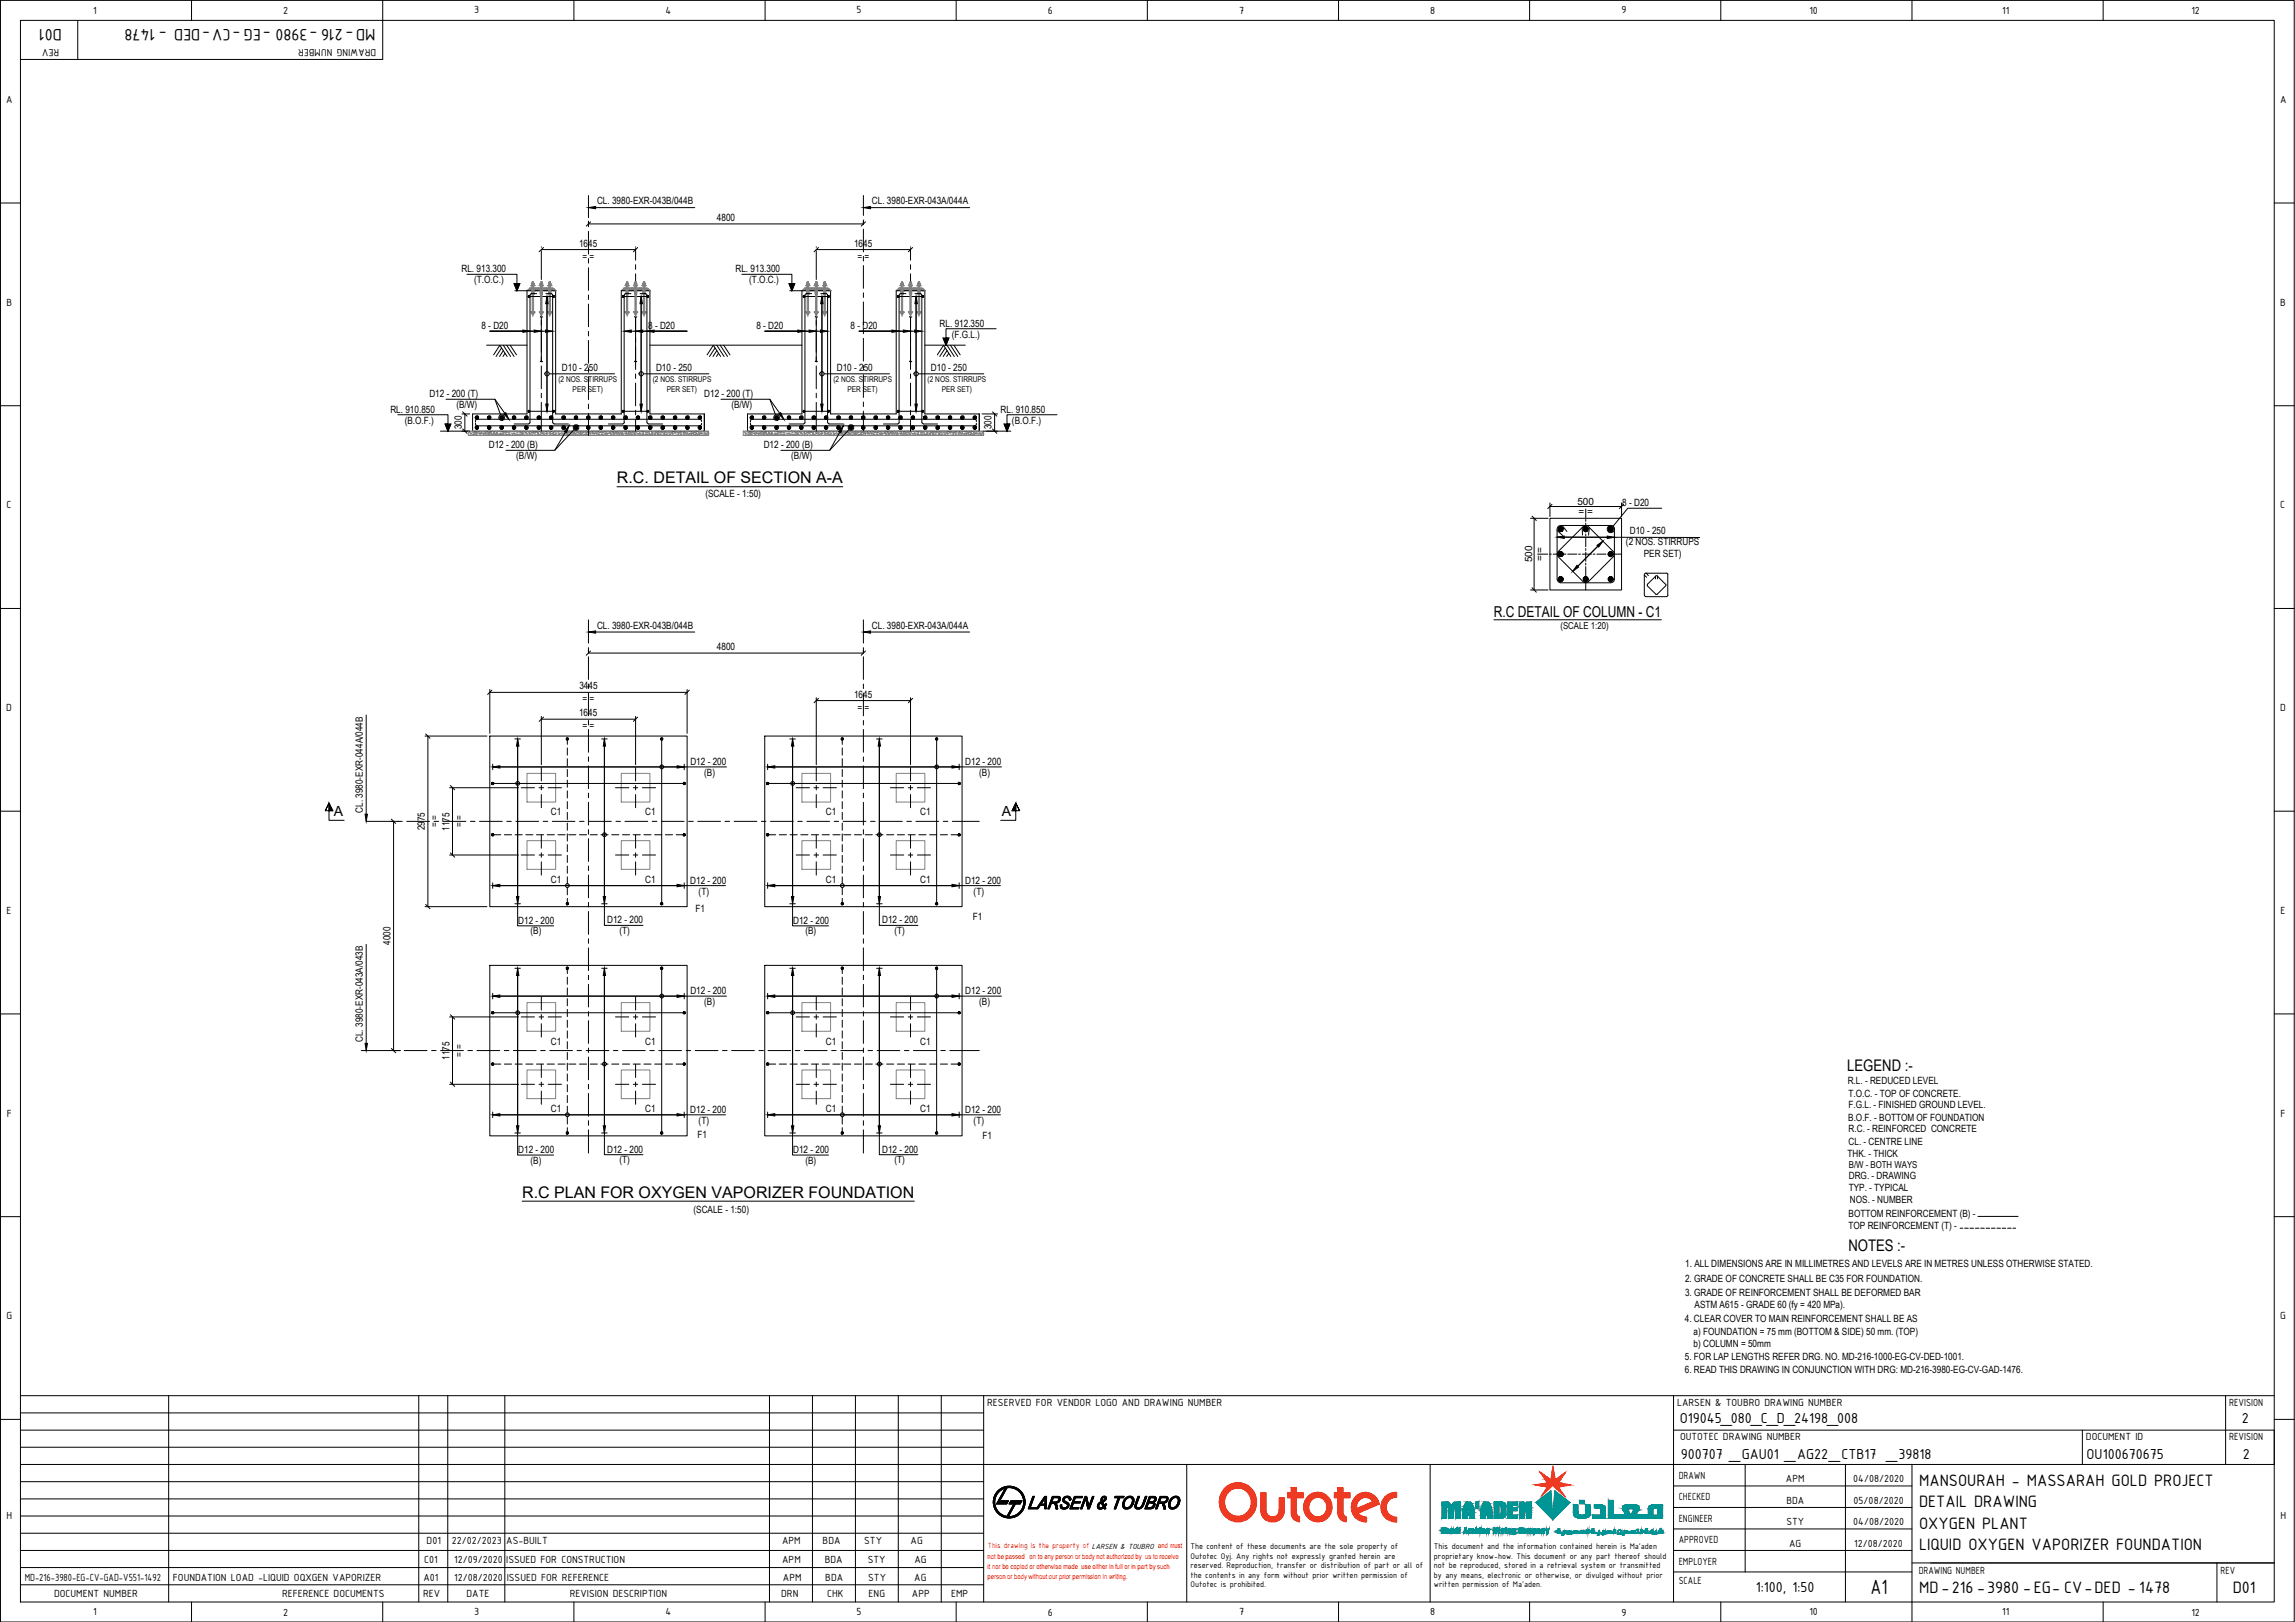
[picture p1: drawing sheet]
<svg xmlns="http://www.w3.org/2000/svg" width="841mm" height="594mm" viewBox="0 0 841 594" stroke-linecap="round" stroke-linejoin="round" font-family="sans-serif">
<defs><g id="words">
<text font-size="8.1" x="685.4" y="583.9">A1</text>
<g font-size="6.5">
<text x="22.7" y="10.6" transform="rotate(-180 22.7 10.6)">D01</text>
<text x="137.6" y="10.6" transform="rotate(-180 137.6 10.6)">MD-216 -3980 -EG -CV-DED - 1478</text>
<text x="703.3" y="544.3">MANSOURAH - MASSARAH GOLD PROJECT</text>
<text x="703.3" y="552.1">DETAIL DRAWING</text>
<text x="703.3" y="560">OXYGEN PLANT</text>
<text x="703.3" y="567.9">LIQUID OXYGEN VAPORIZER FOUNDATION</text>
<text x="703.3" y="583.6">MD-216 -3980 -EG- CV-DED - 1478</text>
<text x="818.2" y="583.6">D01</text>
</g>
<g font-size="5.9">
<text x="226.1" y="177">R.C. DETAIL OF SECTION A-A</text>
<text x="677" y="392.1">LEGEND :-</text>
<text x="191.3" y="438.7">R.C PLAN FOR OXYGEN VAPORIZER FOUNDATION</text>
<text x="677.4" y="458.1">NOTES :-</text>
</g>
<g font-size="5.7">
<text x="615.6" y="521.2">O19045_080_C_D_24198_008</text>
<text x="821.5" y="521.2">2</text>
<text x="615.9" y="534.3">900707 _GAU01 _AG22_CTB17 _39818</text>
<text x="764.7" y="534.3">OU100670675</text>
<text x="821.9" y="534.3">2</text>
<text x="643.5" y="583.1">1:100, 1:50</text>
</g>
<text font-size="5.5" x="547.5" y="225.8">R.C DETAIL OF COLUMN - C1</text>
<g font-size="5.1">
<text x="122.3" y="298.8">A</text>
<text x="367.1" y="298.8">A</text>
</g>
<g font-size="4.1">
<text x="34.2" y="5">1</text>
<text x="103.8" y="5.1">2</text>
<text x="173.8" y="4.9">3</text>
<text x="243.8" y="5">4</text>
<text x="313.9" y="4.9">5</text>
<text x="384" y="5.1">6</text>
<text x="454.1" y="5">7</text>
<text x="524.1" y="5">8</text>
<text x="594.2" y="4.9">9</text>
<text x="663.1" y="5">10</text>
<text x="733.7" y="5">11</text>
<text x="803.1" y="5.1">12</text>
<text x="21.7" y="17.9" transform="rotate(-180 21.7 17.9)">REV</text>
<text x="137.8" y="17.9" transform="rotate(-180 137.8 17.9)">DRAWING NUMBER</text>
<text x="2.2" y="37.7">A</text>
<text x="835.5" y="37.7">A</text>
<text x="2.4" y="112">B</text>
<text x="835.6" y="112">B</text>
<text x="2.4" y="186.2">C</text>
<text x="835.6" y="186.2">C</text>
<text x="2.3" y="260.5">D</text>
<text x="835.6" y="260.5">D</text>
<text x="2.4" y="334.7">E</text>
<text x="835.7" y="334.7">E</text>
<text x="2.5" y="409">F</text>
<text x="835.7" y="409">F</text>
<text x="2.4" y="483.2">G</text>
<text x="835.6" y="483.2">G</text>
<text x="361.8" y="514.9">RESERVED FOR VENDOR LOGO AND DRAWING NUMBER</text>
<text x="614.6" y="514.9">LARSEN &amp; TOUBRO DRAWING NUMBER</text>
<text x="816.9" y="514.9">REVISION</text>
<text x="615.7" y="527.4">OUTOTEC DRAWING NUMBER</text>
<text x="764.4" y="527.4">DOCUMENT ID</text>
<text x="816.9" y="527.4">REVISION</text>
<text x="615.2" y="541.6">DRAWN</text>
<text x="654.5" y="542.9">APM</text>
<text x="679.2" y="542.9">04/08/2020</text>
<text x="615.2" y="549.5">CHECKED</text>
<text x="654.6" y="550.8">BDA</text>
<text x="679.3" y="550.8">05/08/2020</text>
<text x="2.4" y="556.4">H</text>
<text x="615.2" y="557.4">ENGINEER</text>
<text x="835.7" y="556.4">H</text>
<text x="654.6" y="558.7">STY</text>
<text x="679.2" y="558.7">04/08/2020</text>
<text x="156.3" y="565.5">D01</text>
<text x="165.6" y="565.5">22/02/2023</text>
<text x="185.5" y="565.5">AS-BUILT</text>
<text x="286.6" y="565.5">APM</text>
<text x="301.5" y="565.5">BDA</text>
<text x="316.7" y="565.5">STY</text>
<text x="333.7" y="565.5">AG</text>
<text x="615.2" y="565.2">APPROVED</text>
<text x="655.7" y="566.6">AG</text>
<text x="679.5" y="566.6">12/08/2020</text>
<text x="155.4" y="572.6">C01</text>
<text x="166.4" y="572.6">12/09/2020</text>
<text x="185.5" y="572.6">ISSUED FOR CONSTRUCTION</text>
<text x="286.6" y="572.6">APM</text>
<text x="302.2" y="572.6">BDA</text>
<text x="318" y="572.6">STY</text>
<text x="335.1" y="572.6">AG</text>
<text x="615.2" y="573.1">EMPLOYER</text>
<text x="9.1" y="578.9">MD-216-3980-EG-CV-GAD-V551-1492</text>
<text x="63.4" y="578.9">FOUNDATION LOAD -LIQUID OQXGEN VAPORIZER</text>
<text x="155.2" y="578.9">A01</text>
<text x="166.4" y="578.9">12/08/2020</text>
<text x="185.7" y="578.9">ISSUED FOR REFERENCE</text>
<text x="286.9" y="578.9">APM</text>
<text x="302.4" y="578.9">BDA</text>
<text x="318.2" y="578.9">STY</text>
<text x="335" y="578.9">AG</text>
<text x="615.2" y="580.3">SCALE</text>
<text x="703.1" y="576.3">DRAWING NUMBER</text>
<text x="813.8" y="576.3">REV</text>
<text x="19.8" y="584.9">DOCUMENT NUMBER</text>
<text x="103.4" y="584.9">REFERENCE DOCUMENTS</text>
<text x="155.1" y="584.9">REV</text>
<text x="171" y="584.9">DATE</text>
<text x="208.8" y="584.9">REVISION DESCRIPTION</text>
<text x="286.3" y="584.9">DRN</text>
<text x="303.1" y="584.9">CHK</text>
<text x="318.3" y="584.9">ENG</text>
<text x="334.2" y="584.9">APP</text>
<text x="348.6" y="584.9">EMP</text>
<text x="34.2" y="591.6">1</text>
<text x="103.8" y="591.7">2</text>
<text x="173.8" y="591.6">3</text>
<text x="243.8" y="591.6">4</text>
<text x="313.9" y="591.6">5</text>
<text x="384" y="591.7">6</text>
<text x="454.1" y="591.6">7</text>
<text x="524.1" y="591.6">8</text>
<text x="594.2" y="591.7">9</text>
<text x="663.1" y="591.6">10</text>
<text x="733.7" y="591.6">11</text>
<text x="803.1" y="591.7">12</text>
</g>
<g font-size="3.7">
<text x="218.8" y="74.8">CL. 3980-EXR-043B/044B</text>
<text x="319.5" y="74.8">CL. 3980-EXR-043A/044A</text>
<text x="262.7" y="81">4800</text>
<text x="212.2" y="90.3">1645</text>
<text x="213.5" y="95.1">= =</text>
<text x="313" y="90.3">1645</text>
<text x="314.2" y="95.1">= =</text>
<text x="169.1" y="99.7">RL. 913.300</text>
<text x="269.5" y="99.7">RL. 913.300</text>
<text x="173.8" y="103.7">(T.O.C.)</text>
<text x="274.6" y="103.7">(T.O.C.)</text>
<text x="344.3" y="119.6">RL. 912.350</text>
<text x="176.4" y="120.6">8 - D20</text>
<text x="237.5" y="120.6">8 - D20</text>
<text x="277.2" y="120.6">8 - D20</text>
<text x="311.7" y="120.6">8 - D20</text>
<text x="348.8" y="123.7">(F.G.L.)</text>
<text x="205.9" y="136">D10 - 250</text>
<text x="240.4" y="136">D10 - 250</text>
<text x="306.7" y="136">D10 - 250</text>
<text x="341.2" y="136">D10 - 250</text>
<text x="157.4" y="145.4">D12 - 200 (T)</text>
<text x="167.3" y="149.5">(B/W)</text>
<text x="258.1" y="145.4">D12 - 200 (T)</text>
<text x="268" y="149.5">(B/W)</text>
<text x="143" y="151.1">RL. 910.850</text>
<text x="148.3" y="155.2">(B.O.F.)</text>
<text x="366.7" y="151.1">RL. 910.850</text>
<text x="370.8" y="155.2">(B.O.F.)</text>
<text x="169.2" y="157.3" transform="rotate(-90 169.2 157.3)">300</text>
<text x="363.4" y="157.3" transform="rotate(-90 363.4 157.3)">300</text>
<text x="179.1" y="164.1">D12 - 200 (B)</text>
<text x="279.9" y="164.1">D12 - 200 (B)</text>
<text x="189.2" y="168.2">(B/W)</text>
<text x="289.9" y="168.2">(B/W)</text>
<text x="258.5" y="182.1">(SCALE - 1:50)</text>
<text x="578.1" y="184.8">500</text>
<text x="594.5" y="185.2">8 - D20</text>
<text x="578.4" y="188.8">= =</text>
<text x="597.2" y="195.8">D10 - 250</text>
<text x="595.8" y="199.7">(2 NOS. STIRRUPS</text>
<text x="561.5" y="206" transform="rotate(-90 561.5 206)">500</text>
<text x="565.5" y="205.6" transform="rotate(-90 565.5 205.6)">= =</text>
<text x="602.4" y="204.1">PER SET)</text>
<text x="218.8" y="230.3">CL. 3980-EXR-043B/044B</text>
<text x="319.5" y="230.3">CL. 3980-EXR-043A/044A</text>
<text x="262.7" y="238.1">4800</text>
<text x="212.3" y="252.5">3445</text>
<text x="213.5" y="257.2">= =</text>
<text x="313" y="255.5">1645</text>
<text x="212.2" y="262.4">1645</text>
<text x="314.2" y="260.3">= =</text>
<text x="213.5" y="267.1">= =</text>
<text x="253" y="280.1">D12 - 200</text>
<text x="353.7" y="280.1">D12 - 200</text>
<text x="258.1" y="284.2">(B)</text>
<text x="358.8" y="284.2">(B)</text>
<text x="133" y="297.7" transform="rotate(-90 133 297.7)">CL. 3980-EXR-044A/044B</text>
<text x="201.9" y="298.7">C1</text>
<text x="236.4" y="298.7">C1</text>
<text x="302.6" y="298.7">C1</text>
<text x="337.2" y="298.7">C1</text>
<text x="155.7" y="304.1" transform="rotate(-90 155.7 304.1)">2975</text>
<text x="160.5" y="303" transform="rotate(-90 160.5 303)">= =</text>
<text x="164.7" y="304.3" transform="rotate(-90 164.7 304.3)">1175</text>
<text x="169.5" y="303" transform="rotate(-90 169.5 303)">= =</text>
<text x="201.9" y="323.3">C1</text>
<text x="236.4" y="323.3">C1</text>
<text x="252.9" y="323.7">D12 - 200</text>
<text x="302.6" y="323.3">C1</text>
<text x="337.2" y="323.3">C1</text>
<text x="353.7" y="323.7">D12 - 200</text>
<text x="256" y="327.6">(T)</text>
<text x="356.8" y="327.6">(T)</text>
<text x="254.8" y="334">F1</text>
<text x="189.9" y="338.3">D12 - 200</text>
<text x="222.5" y="338.2">D12 - 200</text>
<text x="290.7" y="338.3">D12 - 200</text>
<text x="323.3" y="338.2">D12 - 200</text>
<text x="356.4" y="337">F1</text>
<text x="143.1" y="346.1" transform="rotate(-90 143.1 346.1)">4000</text>
<text x="194.4" y="342.2">(B)</text>
<text x="227" y="342.1">(T)</text>
<text x="295.1" y="342.2">(B)</text>
<text x="327.7" y="342.1">(T)</text>
<text x="253" y="364">D12 - 200</text>
<text x="353.7" y="364">D12 - 200</text>
<text x="258.1" y="368.1">(B)</text>
<text x="358.8" y="368.1">(B)</text>
<text x="133" y="381.6" transform="rotate(-90 133 381.6)">CL. 3980-EXR-043A/043B</text>
<text x="201.9" y="382.6">C1</text>
<text x="236.4" y="382.6">C1</text>
<text x="302.6" y="382.6">C1</text>
<text x="337.2" y="382.6">C1</text>
<text x="164.7" y="388.3" transform="rotate(-90 164.7 388.3)">1175</text>
<text x="169.5" y="387" transform="rotate(-90 169.5 387)">= =</text>
<text x="677.1" y="397.1">R.L. - REDUCED LEVEL</text>
<text x="677.4" y="401.9">T.O.C. - TOP OF CONCRETE.</text>
<text x="201.9" y="407.3">C1</text>
<text x="236.4" y="407.3">C1</text>
<text x="252.9" y="407.7">D12 - 200</text>
<text x="302.6" y="407.3">C1</text>
<text x="337.2" y="407.3">C1</text>
<text x="353.7" y="407.7">D12 - 200</text>
<text x="677.4" y="405.9">F.G.L. - FINISHED GROUND LEVEL.</text>
<text x="256" y="411.6">(T)</text>
<text x="356.8" y="411.6">(T)</text>
<text x="677.3" y="410.6">B.O.F. - BOTTOM OF FOUNDATION</text>
<text x="255.6" y="416.7">F1</text>
<text x="360.1" y="417.2">F1</text>
<text x="677.4" y="414.6">R.C. - REINFORCED CONCRETE</text>
<text x="677.4" y="419.3">CL. - CENTRE LINE</text>
<text x="189.9" y="422.3">D12 - 200</text>
<text x="222.5" y="422.1">D12 - 200</text>
<text x="290.7" y="422.3">D12 - 200</text>
<text x="323.3" y="422.1">D12 - 200</text>
<text x="677" y="423.8">THK. - THICK</text>
<text x="194.4" y="426.2">(B)</text>
<text x="227" y="426.1">(T)</text>
<text x="295.1" y="426.2">(B)</text>
<text x="327.7" y="426.1">(T)</text>
<text x="677.5" y="432">DRG. - DRAWING</text>
<text x="677.5" y="436.4">TYP. - TYPICAL</text>
<text x="677.9" y="440.7">NOS. - NUMBER</text>
<text x="254.1" y="444.1">(SCALE - 1:50)</text>
<text x="677.4" y="445.7">BOTTOM REINFORCEMENT (B) -</text>
<text x="677.4" y="450">TOP REINFORCEMENT (T) -</text>
<text x="617.6" y="464.1">1. ALL DIMENSIONS ARE IN MILLIMETRES AND LEVELS ARE IN METRES UNLESS OTHERWISE STATED.</text>
<text x="617.5" y="469.7">2. GRADE OF CONCRETE SHALL BE C35 FOR FOUNDATION.</text>
<text x="617.5" y="474.6">3. GRADE OF REINFORCEMENT SHALL BE DEFORMED BAR</text>
<text x="621" y="479.1">ASTM A615 - GRADE 60 (fy = 420 MPa).</text>
<text x="617.4" y="484.2">4. CLEAR COVER TO MAIN REINFORCEMENT SHALL BE AS</text>
<text x="620.6" y="488.8">a) FOUNDATION = 75 mm (BOTTOM &amp; SIDE) 50 mm. (TOP)</text>
<text x="620.6" y="493.2">b) COLUMN = 50mm</text>
<text x="617.4" y="502.7">6. READ THIS DRAWING IN CONJUNCTION WITH DRG: MD-216-3980-EG-CV-GAD-1476.</text>
<text x="617.4" y="498.2">5. FOR LAP LENGTHS REFER DRG. NO. MD-216-1000-EG-CV-DED-1001.</text>
</g>
<g font-size="3.5">
<text x="571.8" y="230.2">(SCALE 1:20)</text>
<text x="677.5" y="427.9">B/W - BOTH WAYS</text>
</g>
<g font-size="3.3">
<text x="436.2" y="567.3">The content of these documents are the sole property of</text>
<text x="525.5" y="567.3">This document and the information contained herein is Ma'aden</text>
<text x="436.2" y="570.8">Outotec Oyj. Any rights not expressly granted herein are</text>
<text x="436.2" y="574.4">reserved. Reproduction, transfer or distribution of part or all of</text>
<text x="525.5" y="570.8">proprietary know-how. This document or any part thereof should</text>
<text x="525.5" y="574.4">not be reproduced, stored in a retrieval system or transmitted</text>
<text x="436.2" y="577.8">the contents in any form without prior written permission of</text>
<text x="436.2" y="581.3">Outotec is prohibited.</text>
<text x="525.5" y="577.8">by any means, electronic or otherwise, or divulged without prior</text>
<text x="525.5" y="581.3">written permission of Ma'aden.</text>
</g>
<g font-size="2.9">
<text x="204.6" y="139.9">(2 NOS. STIRRUPS</text>
<text x="209.8" y="143.4">PER SET)</text>
<text x="239.2" y="139.9">(2 NOS. STIRRUPS</text>
<text x="244.4" y="143.4">PER SET)</text>
<text x="305.4" y="139.9">(2 NOS. STIRRUPS</text>
<text x="310.6" y="143.4">PER SET)</text>
<text x="339.9" y="139.9">(2 NOS. STIRRUPS</text>
<text x="345.1" y="143.4">PER SET)</text>
</g>
<text font-size="2.9" fill="#f00" x="362" y="567.1">This drawing is the property of LARSEN &amp; TOUBRO and must</text>
<g font-size="2.6" fill="#f00">
<text x="361.9" y="570.9">not be passed on to any person or body not authorized by us to receive</text>
<text x="361.9" y="574.7">it nor be copied or otherwise made use either in full or in part by such</text>
<text x="361.9" y="578.5">person or body without our prior permission in writing.</text>
</g>
</g></defs>
<!-- layer: CI-NEWLINES -->
<g fill="none" stroke="#808080" stroke-width=".37">
<path d="M193.1 283.3h10.5v10.5h-10.5zM227.7 283.3h10.5v10.5h-10.5zM293.9 283.3h10.5v10.5h-10.5zM328.4 283.3h10.5v10.5h-10.5zM193.1 307.9h10.5v10.5h-10.5zM227.7 307.9h10.5v10.5h-10.5zM293.9 307.9h10.5v10.5h-10.5zM328.4 307.9h10.5v10.5h-10.5zM193.1 367.2h10.5v10.5h-10.5zM227.7 367.2h10.5v10.5h-10.5zM293.9 367.2h10.5v10.5h-10.5zM328.4 367.2h10.5v10.5h-10.5z"/>
<path d="M193.1 391.9h10.5v10.5h-10.5zM227.7 391.9h10.5v10.5h-10.5zM293.9 391.9h10.5v10.5h-10.5zM328.4 391.9h10.5v10.5h-10.5z"/>
</g>
<!-- layer: CI-CEN -->
<g fill="none" stroke="#000" stroke-width=".37">
<path d="M215.6 71.6v8.1M316.4 71.6v7.3M198.4 91.8v10.6M215.6 81.4v1.6M215.6 84.7v8.4M215.6 94.7v1.7M215.6 98.1v8.3M232.9 91v4.3M232.9 97v1.7M299.1 91.8v10.6M316.4 80.6v1.7M316.4 83.9v8.4"/>
<path d="M316.4 93.9v1.7M316.4 97.3v8.3M333.7 91v4.3M333.7 97v1.7M198.4 104v1.7M198.4 107.4v8.3M198.4 117.4v1.7M215.6 108v1.7M215.6 111.4v8.3M232.9 100.3v8.3M232.9 110.3v1.7M232.9 113.6v8.4"/>
<path d="M299.1 104v1.7M299.1 107.4v8.3M299.1 117.4v1.7M316.4 107.2v1.7M316.4 110.6v8.3M333.7 100.3v8.3M333.7 110.3v1.7M333.7 113.6v8.4M198.4 120.7v8.3M198.4 130.7v1.6M198.4 134v8.4M215.6 121.4v1.6"/>
<path d="M215.6 124.7v8.3M215.6 134.7v1.7M215.6 138v8.4M232.9 123.6v1.7M232.9 127v8.3M232.9 137v1.6M299.1 120.7v8.3M299.1 130.7v1.6M299.1 134v8.4M316.4 120.6v1.6M316.4 123.9v8.4M316.4 133.9v1.7"/>
<path d="M316.4 137.3v8.3M333.7 123.6v1.7M333.7 127v8.3M333.7 137v1.6M198.4 144v1.7M198.4 147.4v10.5M215.6 148v1.7M215.6 151.4v8.1M232.9 140.3v8.3M232.9 150.3v1.6M232.9 153.6v4.3M299.1 144v1.7"/>
<path d="M299.1 147.4v10.5M316.4 147.2v1.7M316.4 150.6v7.3M333.7 140.3v8.3M333.7 150.3v1.6M333.7 153.6v4.3M581.1 186.5v3.1M581.1 190.3v.6M581.1 191.6v3.3M581.1 195.6v.7M581.1 196.9v3.4M563.5 203h3.7"/>
<path d="M567.8 203h.7M569.2 203h3.3M573.2 203h.6M574.5 203h3.3M578.5 203h.7M579.8 203h3.4M581.1 200.9v.7M581.1 202.2v3.4M581.1 206.3v.6M581.1 207.6v3.3M581.1 211.6v.7M581.1 212.9v3.2"/>
<path d="M583.8 203h.7M585.2 203h3.3M589.2 203h.6M590.5 203h3.7M215.6 227v8.6M215.6 237.2v1.7M316.4 227v8.6M316.4 237.2v1.7M215.6 240.6v8.2M215.6 250.5v1.7M215.6 253.8v8.4M316.4 240.6v8.2"/>
<path d="M316.4 250.5v1.7M316.4 253.8v8.4M215.6 263.9v1.6M215.6 267.2v8.3M215.6 277.2v1.7M316.4 263.9v1.6M316.4 267.2v8.3M316.4 277.2v1.7M191 288.5h4.9M197.5 288.5h1.7M198.4 281.1v4.9M198.4 287.7v1.6"/>
<path d="M198.4 291v4.8M200.9 288.5h4.8M215.6 280.5v8.4M215.6 290.5v1.7M215.6 293.8v8.4M225.6 288.5h4.8M232.1 288.5h1.6M232.9 281.1v4.9M232.9 287.7v1.6M232.9 291v4.8M235.4 288.5h4.8M291.8 288.5h4.8"/>
<path d="M298.3 288.5h1.7M299.1 281.1v4.9M299.1 287.7v1.6M299.1 291v4.8M301.6 288.5h4.9M316.4 280.5v8.4M316.4 290.5v1.7M316.4 293.8v8.4M326.3 288.5h4.9M332.8 288.5h1.7M333.7 281.1v4.9M333.7 287.7v1.6"/>
<path d="M333.7 291v4.8M336.2 288.5h4.8M134.2 300.8h9.9M145.7 300.8h1.7M149.1 300.8h8.3M159 300.8h1.7M162.4 300.8h8.3M172.4 300.8h1.7M175.7 300.8h8.4M185.7 300.8h1.7M189.1 300.8h8.3M191 313.2h4.9"/>
<path d="M197.5 313.2h1.7M198.4 305.8v4.9M198.4 312.3v1.7M198.4 315.7v4.8M199.1 300.8h1.6M200.9 313.2h4.8M202.4 300.8h8.3M212.4 300.8h1.6M215.6 303.8v1.7M215.6 307.2v8.3M215.6 317.2v1.7M215.7 300.8h8.3"/>
<path d="M225.6 313.2h4.8M225.7 300.8h1.7M229 300.8h8.4M232.1 313.2h1.6M232.9 305.8v4.9M232.9 312.3v1.7M232.9 315.7v4.8M235.4 313.2h4.8M239 300.8h1.7M242.4 300.8h8.3M252.3 300.8h1.7M255.7 300.8h8.3"/>
<path d="M265.7 300.8h1.7M269 300.8h8.4M279 300.8h1.7M282.4 300.8h8.3M291.8 313.2h4.8M292.4 300.8h1.6M295.7 300.8h8.3M298.3 313.2h1.7M299.1 305.8v4.9M299.1 312.3v1.7M299.1 315.7v4.8M301.6 313.2h4.9"/>
<path d="M305.7 300.8h1.6M309 300.8h8.3M316.4 303.8v1.7M316.4 307.2v8.3M316.4 317.2v1.7M319 300.8h1.7M322.3 300.8h8.4M326.3 313.2h4.9M332.3 300.8h1.7M332.8 313.2h1.7M333.7 305.8v4.9M333.7 312.3v1.7"/>
<path d="M333.7 315.7v4.8M335.7 300.8h8.3M336.2 313.2h4.8M345.7 300.8h1.6M349 300.8h9.9M215.6 320.5v8.4M215.6 330.5v1.7M215.6 333.9v8.3M316.4 320.5v8.4M316.4 330.5v1.7M316.4 333.9v8.3M215.6 343.8v1.7"/>
<path d="M215.6 347.2v8.3M215.6 357.2v1.6M316.4 343.8v1.7M316.4 347.2v8.3M316.4 357.2v1.6M191 372.5h4.9M197.5 372.5h1.7M198.4 365.1v4.9M198.4 371.6v1.7M198.4 375v4.8M200.9 372.5h4.8M215.6 360.5v8.3"/>
<path d="M215.6 370.5v1.7M215.6 373.8v8.4M225.6 372.5h4.8M232.1 372.5h1.6M232.9 365.1v4.9M232.9 371.6v1.7M232.9 375v4.8M235.4 372.5h4.8M291.8 372.5h4.8M298.3 372.5h1.7M299.1 365.1v4.9M299.1 371.6v1.7"/>
<path d="M299.1 375v4.8M301.6 372.5h4.9M316.4 360.5v8.3M316.4 370.5v1.7M316.4 373.8v8.4M326.3 372.5h4.9M332.8 372.5h1.7M333.7 365.1v4.9M333.7 371.6v1.7M333.7 375v4.8M336.2 372.5h4.8M132.4 384.8h10.7"/>
<path d="M144.8 384.8h1.7M148.1 384.8h8.4M158.2 384.8h1.6M161.5 384.8h8.3M171.4 384.8h1.7M174.8 384.8h8.3M184.8 384.8h1.7M188.1 384.8h8.4M191 397.1h4.9M197.5 397.1h1.7M198.1 384.8h1.7M198.4 389.8v4.8"/>
<path d="M198.4 396.3v1.6M198.4 399.6v4.9M200.9 397.1h4.8M201.5 384.8h8.3M211.5 384.8h1.6M214.8 384.8h8.3M215.6 383.9v1.6M215.6 387.2v8.3M215.6 397.1v1.7M224.8 384.8h1.6M225.6 397.1h4.8M228.1 384.8h8.3"/>
<path d="M232.1 397.1h1.6M232.9 389.8v4.8M232.9 396.3v1.6M232.9 399.6v4.9M235.4 397.1h4.8M238.1 384.8h1.7M241.4 384.8h8.4M251.5 384.8h1.6M254.8 384.8h8.3M264.8 384.8h1.6M268.1 384.8h8.3M278.1 384.8h1.7"/>
<path d="M281.4 384.8h8.4M291.4 384.8h1.7M291.8 397.1h4.8M294.8 384.8h8.3M298.3 397.1h1.7M299.1 389.8v4.8M299.1 396.3v1.6M299.1 399.6v4.9M301.6 397.1h4.9M304.8 384.8h1.6M308.1 384.8h8.3M316.4 383.9v1.6"/>
<path d="M316.4 387.2v8.3M316.4 397.1v1.7M318.1 384.8h1.6M321.4 384.8h8.3M326.3 397.1h4.9M331.4 384.8h1.7M332.8 397.1h1.7M333.7 389.8v4.8M333.7 396.3v1.6M333.7 399.6v4.9M334.7 384.8h8.4M336.2 397.1h4.8"/>
<path d="M344.8 384.8h1.6M348.1 384.8h10.8M215.6 400.5v8.3M215.6 410.5v1.7M215.6 413.8v8.5M316.4 400.5v8.3M316.4 410.5v1.7M316.4 413.8v8.5"/>
</g>
<!-- layer: CI-NEWLINES -->
<path d="M193.1 106.5h10.5v45.1h24.1v-45.1h10.5v45.1h19.9v6.3h-84.9v-6.3h19.9zM293.9 106.5h10.5v45.1h24v-45.1h10.5v45.1h20v6.3h-85v-6.3h20zM568 189.8h26.2v26.3h-26.2zM179.5 269.6h72.3v62.5h-72.3zM280.2 269.6h72.4v62.5h-72.4zM179.5 353.6h72.3v62.4h-72.3zM280.2 353.6h72.4v62.4h-72.4z" fill="none" stroke="#000" stroke-width=".37"/>
<!-- layer: CI-DIM -->
<g fill="#000" stroke="#000" stroke-width=".37">
<path d="M215.6 76l2.7-.4v.9zM316.4 76l2.6-.4v.9zM200.4 108.6l.5 2.6h-.9zM234.9 108.6l.5 2.6h-.9zM301.2 108.6l.4 2.6h-.9zM335.7 108.6l.5 2.6h-.9zM191.6 120.9l2.6 .4-2.6 .4zM195.7 120.9l2.7 .4-2.7 .4zM199.9 120.9l2.6 .4-2.6 .4zM228.7 121.3l2.7-.4v.8zM232.9 121.3l2.6-.4v.8zM237.1 121.3l2.6-.4v.8z"/>
<path d="M292.4 120.9l2.6 .4-2.6 .4zM296.5 120.9l2.6 .4-2.6 .4zM300.7 120.9l2.6 .4-2.6 .4zM326.9 120.9l2.6 .4-2.6 .4zM331 120.9l2.7 .4-2.7 .4zM335.2 120.9l2.6 .4-2.6 .4zM184.6 151.7l.7-.6 1.2 2.5zM200 148h.9l-.5 2.6zM208.5 156l-.9 2.5-.8-.5zM234.5 148h.9l-.5 2.6zM285.4 151.7l.7-.6 1.1 2.5zM300.7 148h.9l-.4 2.6z"/>
<path d="M309 156l-.9 2.5-.8-.5zM335.3 148h.9l-.5 2.6zM570.6 196.7l2.6-.4v.9zM585.2 199.7l2.2-1.5-1.5 2.2zM589 196.4l2.6 .4-2.6 .4zM577.9 207.1l.6 .6-2.2 1.6zM215.6 231.5l2.7-.4v.8zM316.4 231.5l2.6-.4v.8zM189.7 270.7l.5 2.6h-.9zM221.5 270.7l.4 2.6h-.8zM290.4 270.7l.5 2.6h-.9zM322.2 270.7l.5 2.6h-.9z"/>
<path d="M133.8 298.2h.9l-.5 2.6zM180.6 280.9l2.6-.4v.8zM248.1 280.5l2.6 .4-2.6 .4zM281.3 280.9l2.6-.4v.8zM348.9 280.5l2.6 .4-2.6 .4zM180.6 324.4l2.6-.5v.9zM189.3 328.4h.9l-.5 2.6zM221.1 328.4h.8l-.4 2.6zM248.1 323.9l2.6 .5-2.6 .4zM281.3 324.4l2.6-.5v.9zM290 328.4h.9l-.5 2.6zM321.8 328.4h.9l-.5 2.6z"/>
<path d="M348.9 323.9l2.6 .5-2.6 .4zM189.7 354.6l.5 2.7h-.9zM221.5 354.6l.4 2.7h-.8zM290.4 354.6l.5 2.7h-.9zM322.2 354.6l.5 2.7h-.9zM180.6 364.8l2.6-.4v.9zM248.1 364.4l2.6 .4-2.6 .5zM281.3 364.8l2.6-.4v.9zM348.9 364.4l2.6 .4-2.6 .5zM133.8 382.2h.9l-.5 2.6zM180.6 408.3l2.6-.4v.8zM189.3 412.3h.9l-.5 2.7z"/>
<path d="M221.1 412.3h.8l-.4 2.7zM248.1 407.9l2.6 .4-2.6 .4zM281.3 408.3l2.6-.4v.8zM290 412.3h.9l-.5 2.7zM321.8 412.3h.9l-.5 2.7zM348.9 407.9l2.6 .4-2.6 .4z"/>
</g>
<g fill="none" stroke="#000" stroke-width=".37">
<path d="M218.3 76h36.3M319 76h36.3M198.4 90.4v.2M198.4 91.4h34.5M215.6 81v1h100.8v-1M232.9 90.4v.2M299.1 91.4h34.6M299.1 90.4v.2M333.7 90.4v.2M188.7 106.5h4.4M200.4 108.6v42M234.9 108.6v42"/>
<path d="M289.4 106.5h4.5M301.2 108.6v42M335.7 108.6v42M178.3 126.4h14.8M179.5 121.3h20.4M231.4 121.3h20.4M238.2 126.4h55.7M280.3 121.3h20.4M314.8 121.3h20.4M338.9 126.4h14.8M161.4 157.9h10.7M169.3 151.6h2.8"/>
<path d="M170.3 151.6v6.3M181.4 146.2l3.6 5.2M207.2 158.3l-3.9 6.6M282.1 146.2l3.6 5.2M307.8 158.3l-3.8 6.6M359.9 151.6h5.6M360.4 157.9h10M364.5 151.6v6.3M560.9 189.8h6.4M562.2 189.8v26.3M568 184.2v5M568 185.5h26.2"/>
<path d="M570.6 196.7l52.3 .2M587.4 198.2l-11.1 11.1M594.2 184.2v5M560.9 216.1h6.4M215.6 238.1v1.1M215.6 239.2h100.8M218.3 231.5h36.3M316.4 238.1v1.1M319 231.5h36.3M179.5 252.5v16.1M179.5 253.6h72.3M251.8 252.5v16.1"/>
<path d="M299.1 255.5v24.6M299.1 256.6h34.6M333.7 255.5v24.6M134.2 261.9v36.3M155.7 269.6h22.7M156.8 269.6v62.5M180.6 279.9v2M188.7 270.7h2M189.7 270.7v68.4h13.2M198.4 262.4v17.7M198.4 263.4h34.5M220.5 270.7h2"/>
<path d="M221.5 270.7v68.2h14.1M232.9 262.4v17.7M250.7 279.9v2M281.3 279.9v2M289.4 270.7h2.1M290.4 270.7v68.4h13.2M321.2 270.7h2.1M322.2 270.7v68.2h14.2M351.5 279.9v2M164.8 288.5h25.2M165.8 288.5v24.7M180.6 280.9h85.6"/>
<path d="M281.3 280.9h85.7M143.2 300.8h2.8M144.2 300.8v84M164.8 313.2h25.2M155.7 332.1h22.7M180.6 323.4v2M180.6 324.4h85.3M188.7 331h2M220.5 331h2M250.7 323.4v2M281.3 324.4h85.3M281.3 323.4v2"/>
<path d="M289.4 331h2.1M321.2 331h2.1M351.5 323.4v2M134.2 345.9v36.3M188.7 354.6h2M189.7 354.6v68.5h13.2M220.5 354.6h2M221.5 354.6v68.3h14.1M289.4 354.6h2.1M290.4 354.6v68.5h13.2M321.2 354.6h2.1M322.2 354.6v68.3h14.2"/>
<path d="M164.8 372.5h25.2M165.8 372.5v24.6M180.6 363.8v2.1M180.6 364.8h85.6M250.7 363.8v2.1M281.3 363.8v2.1M281.3 364.8h85.7M351.5 363.8v2.1M143.2 384.8h3.6M164.8 397.1h25.2M180.6 407.3v2M180.6 408.3h85.3"/>
<path d="M188.7 415h2M220.5 415h2M250.7 407.3v2M281.3 407.3v2M281.3 408.3h85.3M289.4 415h2.1M321.2 415h2.1M351.5 407.3v2"/>
<circle cx="189.7" cy="286.9" r=".7"/>
<circle cx="242.5" cy="280.9" r=".7"/>
<circle cx="290.5" cy="286.9" r=".7"/>
<circle cx="343.3" cy="280.9" r=".7"/>
<circle cx="221.5" cy="305.7" r=".7"/>
<circle cx="322.3" cy="305.7" r=".7"/>
<circle cx="207.9" cy="324.4" r=".7"/>
<circle cx="308.7" cy="324.4" r=".7"/>
<circle cx="189.7" cy="370.9" r=".7"/>
<circle cx="242.5" cy="364.8" r=".7"/>
<circle cx="290.5" cy="370.9" r=".7"/>
<circle cx="343.3" cy="364.8" r=".7"/>
<circle cx="221.5" cy="389.7" r=".7"/>
<circle cx="322.3" cy="389.7" r=".7"/>
<circle cx="207.9" cy="408.3" r=".7"/>
<circle cx="308.7" cy="408.3" r=".7"/>
</g>
<!-- layer: 0 -->
<g fill="none" stroke="#000" stroke-width=".37">
<path d="M199.2 90.6l-1.6 1.6M216.4 81.3l-1.6 1.5M233.7 90.6l-1.6 1.6M299.9 90.6l-1.6 1.6M317.2 81.3l-1.6 1.5M334.4 90.6l-1.5 1.6M171.1 100.5h18.3v6v-2.6h-1l1 2.6 1.1-2.6M271.9 100.5h18.3v6v-2.6h-1.1l1.1 2.6 1.1-2.6M201.2 136.9h24M235.8 136.9h24M302 136.9h24M336.5 136.9h24"/>
<path d="M365 120.4h-18.3v6v-2.6h1l-1 2.6-1.1-2.6M145.8 151.9h18.4v6v-2.6h-1.1l1.1 2.6 1-2.6M163.4 146.2h18l2.1 5.7M169.5 157.1l1.7 1.6M169.5 150.8l1.7 1.6M210.4 157.4l-7.1 7.5h-17.9M264.2 146.2h17.9l2.1 5.7M311.1 157.4l-7.1 7.5h-17.8M363.7 157.1l1.6 1.6M363.7 150.8l1.6 1.6M387.3 151.9h-18.3v6v-2.6h1.1l-1.1 2.6-1-2.6M561.4 189l1.6 1.6"/>
<path d="M568.7 184.7l-1.5 1.6M595 184.7l-1.6 1.6M609 186.2h-12.5l-5.4 6.6M561.4 215.3l1.6 1.6M216.4 238.4l-1.6 1.6M317.2 238.4l-1.6 1.6M547.5 227h61.3M180.3 252.8l-1.6 1.6M252.6 252.8l-1.6 1.6M299.9 255.8l-1.6 1.6M334.4 255.8l-1.5 1.6M156 268.8l1.6 1.6"/>
<path d="M199.2 262.7l-1.6 1.5M233.7 262.7l-1.6 1.5M119.2 296.9l1.4-2.8 1.4 2.8h-2.8l1.4-2.8v6.4h5.5M165.1 287.7l1.5 1.6M373.6 296.9l-1.4-2.8-1.3 2.8h2.7l-1.4-2.8v6.4h-5.5M143.4 300l1.6 1.6M165.1 312.4l1.5 1.6M156 331.3l1.6 1.5M165.1 371.7l1.5 1.6M143.4 384l1.6 1.6M165.1 396.3l1.5 1.6"/>
<circle cx="200.5" cy="136.9" r=".78"/>
<circle cx="235" cy="136.9" r=".78"/>
<circle cx="301.2" cy="136.9" r=".78"/>
<circle cx="335.7" cy="136.9" r=".78"/>
<circle cx="183.8" cy="152.9" r="1.04"/>
<circle cx="211.1" cy="156.6" r="1.04"/>
<circle cx="284.6" cy="152.9" r="1.04"/>
<circle cx="311.8" cy="156.6" r="1.04"/>
<circle cx="590.3" cy="193.8" r="1.29"/>
</g>
<!-- layer: CI-TEXT -->
<g fill="none" stroke="#000" stroke-width=".37">
<path d="M180.9 130l2.3-3.5 2.6 4.1M183.8 127.4l-2 3.2M184.4 126.5l2.7 4.1M184.4 128.4l-1.4 2.2M185.1 129.4l-.8 1.2M185.7 126.5l2.7 4.1M187 126.5l2.3 3.5M259.1 130l2.3-3.5 2.7 4.1M262 127.4l-2 3.2M262.7 126.5l2.6 4.1M262.7 128.4l-1.4 2.2M263.3 129.4l-.7 1.2"/>
<path d="M263.9 126.5l2.7 4.1M265.2 126.5l2.3 3.5M343.5 130l2.3-3.5 2.6 4.1M346.4 127.4l-2 3.2M347 126.5l2.7 4.1M347 128.4l-1.3 2.2M347.7 129.4l-.8 1.2M348.3 126.5l2.7 4.1M349.6 126.5l2.3 3.5M226.1 178.3h82.8M191.3 439.9h143.8"/>
</g>
<!-- layer: 0 -->
<path d="M188.4 103.9h2.1l-1.1 2.6zM289.1 103.9h2.2l-1.1 2.6zM345.6 123.8h2.1l-1 2.6zM163.1 155.3h2.1l-1 2.6zM368 155.3h2.1l-1.1 2.6zM120.6 294.1l1.4 2.8h-1.4zM372.2 294.1v2.8h-1.3z" fill="#000" stroke="#000" stroke-width=".37"/>
<!-- layer: CI-EXISTING -->
<g fill="none" stroke="#808080" stroke-width=".37">
<path d="M193.1 106.5l1.1-1.1h8.4l1 1.1M193.3 106.4h.1M193.4 106.3h.1M193.4 106.4h.1M193.5 106.4h.1M193.5 106.2h.1M193.6 106.3h.1M193.7 106h.1M193.8 106.1h.1M193.8 106.4h.1M194 106.3h.1M194.1 105.8h.1"/>
<path d="M194.1 106.3h.1M194.1 105.6h.1M194.1 105.7h.1M194.2 105.8h.1M194.3 106.4h.1M194.4 106.2h.1M194.4 106h.1M194.4 105.5h.1M194.6 105.5h.1M194.6 106.1h.1M194.6 106.2h.1M194.7 106.2h.1"/>
<path d="M194.7 106.3h.1M194.8 105.7h.1M194.8 106.3h.1M194.8 105.5h.1M194.8 106.2h.1M194.9 105.8h.1M194.9 105.5h.1M194.9 106.5h.1M195 106.1h.1M195 105.8h.1M195.1 105.5h.1M195.1 106h.1"/>
<path d="M195.1 106.4h.1M195.2 105.8h.1M195.4 106.1h.1M195.4 106h.1M195.5 105.7h.1M195.5 106.2h.1M195.5 106h.1M195.5 106.1h.1M195.7 106.2h.1M195.7 106.1h.1M195.7 105.8h.1M195.8 105.5h.1"/>
<path d="M195.8 106h.1M195.8 105.8h.1M196 106.4h.1M196 105.5h.1M196 106.5h.1M196.1 106h.1M196.2 105.7h.1M196.2 106.3h.1M196.2 105.8h.1M196.3 106h.1M196.3 106.1h.1M196.3 105.8h.1"/>
<path d="M196.5 105.5h.1M196.6 106h.1M196.6 106.5h.1M196.6 105.8h.1M196.7 105.8h.1M196.8 106.4h.1M196.8 106.3h.1M196.8 105.9h.1M196.9 105.7h.1M196.9 106.2h.1M196.9 106.5h.1M197 105.9h.1"/>
<path d="M197 105.5h.1M197.1 106.1h.1M197.2 105.5h.1M197.2 105.8h.1M197.2 106h.1M197.3 105.8h.1M197.4 105.8h.1M197.5 105.8h.1M197.6 105.7h.1M197.6 105.8h.1M197.6 106h.1M197.6 106.2h.1"/>
<path d="M197.6 106.4h.1M197.6 106.1h.1M197.7 105.8h.1M197.7 106.5h.1M197.8 106.5h.1M197.9 106.3h.1M197.9 105.8h.1M197.9 106.1h.1M198 105.9h.1M198 106.5h.1M198.1 105.6h.1M198.2 106.4h.1"/>
<path d="M198.2 105.8h.1M198.2 105.7h.1M198.3 106.2h.1M198.3 105.8h.1M198.4 105.8h.1M198.4 105.7h.1M198.5 106.4h.1M198.5 106.5h.1M198.6 105.9h.1M198.6 105.7h.1M198.7 106.4h.1M198.8 106.1h.1"/>
<path d="M198.9 106.3h.1M199 105.7h.1M199 106.3h.1M199 106.2h.1M199 105.6h.1M199.1 105.8h.1M199.1 105.6h.1M199.2 105.8h.1M199.2 105.6h.1M199.3 106.3h.1M199.3 106.4h.1M199.3 105.9h.1"/>
<path d="M199.3 105.6h.1M199.4 106.3h.1M199.5 105.8h.1M199.6 106.1h.1M199.6 106.2h.1M199.7 105.7h.1M199.7 106.2h.1M199.7 105.5h.1M199.7 106.1h.1M199.8 106.1h.1M199.9 105.5h.1M199.9 105.7h.1"/>
<path d="M200 106.2h.1M200 105.8h.1M200 105.9h.1M200 106.3h.1M200.1 106.4h.1M200.1 105.5h.1M200.1 106.2h.1M200.2 106.5h.1M200.3 105.6h.1M200.4 105.7h.1M200.4 106.2h.1M200.4 106.1h.1"/>
<path d="M200.5 105.8h.1M200.7 106.1h.1M200.7 105.7h.1M200.7 105.9h.1M200.7 106.4h.1M200.8 106.1h.1M200.8 105.8h.1M200.9 106.4h.1M201 106.1h.1M201 106.5h.1M201.1 105.6h.1M201.1 106.1h.1"/>
<path d="M201.1 106.3h.1M201.1 106.4h.1M201.3 106.1h.1M201.3 105.6h.1M201.4 106h.1M201.4 105.9h.1M201.4 106.4h.1M201.5 106h.1M201.5 105.7h.1M201.6 105.8h.1M201.7 105.8h.1M201.8 105.6h.1"/>
<path d="M201.8 105.9h.1M201.8 106.4h.1M201.8 106.1h.1M201.9 106.5h.1M201.9 106.1h.1M202.1 106.1h.1M202.1 105.9h.1M202.1 106.4h.1M202.3 105.9h.1M202.4 105.7h.1M202.4 105.6h.1M202.5 106.1h.1"/>
<path d="M202.5 105.8h.1M202.6 106.4h.1M202.7 106.5h.1M202.7 105.8h.1M202.7 105.9h.1M202.8 105.9h.1M202.8 105.8h.1M202.9 106.4h.1M202.9 106.1h.1M203.1 106.5h.1M203.2 106.1h.1M203.2 106.4h.1"/>
<path d="M203.3 106.4h.1M203.4 106.4h.1M203.5 106.4h.1M203.5 106.5h.1M227.7 106.5l1-1.1h8.4l1.1 1.1M227.8 106.4h.1M227.9 106.3h.1M227.9 106.4h.1M228 106.4h.1M228.1 106.3h.1M228.3 106h.1M228.3 106.1h.1"/>
<path d="M228.3 106.4h.1M228.5 106.3h.1M228.6 105.8h.1M228.6 106.3h.1M228.6 105.6h.1M228.7 105.8h.1M228.8 106.4h.1M228.9 106.2h.1M228.9 106h.1M228.9 105.5h.1M229 106h.1M229.1 105.5h.1"/>
<path d="M229.1 106.1h.1M229.2 106.2h.1M229.2 106.3h.1M229.3 105.7h.1M229.3 106.3h.1M229.3 105.5h.1M229.4 106.2h.1M229.4 105.5h.1M229.4 105.8h.1M229.4 106.5h.1M229.5 105.8h.1M229.6 106.1h.1"/>
<path d="M229.6 105.5h.1M229.7 106h.1M229.7 106.4h.1M229.7 105.8h.1M230 106.1h.1M230 106h.1M230 105.7h.1M230 106.2h.1M230.1 106.1h.1M230.3 105.8h.1M230.3 106.2h.1M230.3 106.1h.1"/>
<path d="M230.3 105.5h.1M230.4 106h.1M230.4 105.8h.1M230.5 106.4h.1M230.5 105.5h.1M230.5 106.5h.1M230.6 106.5h.1M230.7 105.7h.1M230.7 106h.1M230.7 106.3h.1M230.8 106.1h.1M230.8 105.8h.1"/>
<path d="M230.8 106h.1M231.1 105.5h.1M231.1 106h.1M231.1 106.5h.1M231.1 105.8h.1M231.2 105.8h.1M231.3 106.4h.1M231.3 106.3h.1M231.4 105.7h.1M231.4 105.9h.1M231.4 106.2h.1M231.4 106.5h.1"/>
<path d="M231.5 105.9h.1M231.6 105.5h.1M231.6 106.1h.1M231.7 105.5h.1M231.7 106h.1M231.7 105.8h.1M231.9 105.8h.1M232 105.8h.1M232.1 105.7h.1M232.1 106.2h.1M232.1 105.8h.1M232.1 106h.1"/>
<path d="M232.2 106.4h.1M232.2 106.1h.1M232.2 105.8h.1M232.2 106.5h.1M232.3 106.5h.1M232.4 106.3h.1M232.5 105.9h.1M232.5 105.8h.1M232.5 106.1h.1M232.5 106.5h.1M232.6 105.6h.1M232.7 106.4h.1"/>
<path d="M232.8 105.7h.1M232.8 106.2h.1M232.9 105.8h.1M233 105.7h.1M233 106.4h.1M233 105.8h.1M233.1 106.5h.1M233.2 105.9h.1M233.2 106.4h.1M233.2 105.7h.1M233.2 106.1h.1M233.3 106.1h.1"/>
<path d="M233.4 106.3h.1M233.5 105.7h.1M233.5 106.2h.1M233.5 105.6h.1M233.5 106.3h.1M233.6 105.8h.1M233.7 105.6h.1M233.7 105.8h.1M233.8 106.3h.1M233.8 105.6h.1M233.8 106.4h.1M233.8 105.9h.1"/>
<path d="M233.9 105.6h.1M233.9 106.3h.1M234 105.8h.1M234.1 106.1h.1M234.1 106.2h.1M234.2 105.7h.1M234.2 106.2h.1M234.2 105.5h.1M234.3 106.1h.1M234.4 105.5h.1M234.4 105.7h.1M234.5 106.2h.1"/>
<path d="M234.5 105.8h.1M234.5 106.3h.1M234.6 105.9h.1M234.6 106.4h.1M234.6 105.5h.1M234.6 106.2h.1M234.7 106.5h.1M234.8 105.6h.1M234.9 105.7h.1M234.9 106.2h.1M234.9 106.1h.1M235.1 105.8h.1"/>
<path d="M235.2 106.1h.1M235.2 105.9h.1M235.2 105.7h.1M235.3 106.4h.1M235.3 106.1h.1M235.4 105.8h.1M235.5 106.4h.1M235.6 106.1h.1M235.6 106.5h.1M235.6 106.3h.1M235.6 105.6h.1M235.7 106.4h.1"/>
<path d="M235.8 106.1h.1M235.8 105.6h.1M235.9 106h.1M235.9 105.6h.1M236 105.9h.1M236 106.4h.1M236.1 106h.1M236.1 105.7h.1M236.1 105.8h.1M236.2 105.8h.1M236.3 105.9h.1M236.3 105.6h.1"/>
<path d="M236.3 106.1h.1M236.3 106.4h.1M236.4 106.5h.1M236.4 106.1h.1M236.5 106.1h.1M236.6 106.1h.1M236.7 105.9h.1M236.7 106.4h.1M236.8 105.9h.1M236.9 105.7h.1M236.9 105.6h.1M237 105.6h.1"/>
<path d="M237 105.8h.1M237 106.1h.1M237.1 106.4h.1M237.2 105.8h.1M237.2 106.5h.1M237.2 105.9h.1M237.4 105.9h.1M237.4 106.4h.1M237.4 105.8h.1M237.4 106.1h.1M237.5 106.1h.1M237.6 106.5h.1"/>
<path d="M237.7 106.1h.1M237.7 106.4h.1M237.8 106.4h.1M238 106.4h.1M238.1 106.5h.1M293.9 106.5l1-1.1h8.4l1.1 1.1M294 106.4h.1M294.1 106.3h.1M294.1 106.4h.1M294.2 106.4h.1M294.3 106.2h.1M294.4 106.3h.1"/>
<path d="M294.5 106h.1M294.5 106.1h.1M294.6 106.4h.1M294.7 106.3h.1M294.8 105.8h.1M294.9 106.3h.1M294.9 105.6h.1M294.9 105.8h.1M295.1 106.4h.1M295.1 106.2h.1M295.1 106h.1M295.2 105.5h.1"/>
<path d="M295.2 106h.1M295.4 105.5h.1M295.4 106.1h.1M295.4 106.2h.1M295.4 106.3h.1M295.5 105.7h.1M295.6 106.3h.1M295.6 105.5h.1M295.6 106.2h.1M295.7 105.8h.1M295.7 105.5h.1M295.7 106.5h.1"/>
<path d="M295.8 106.1h.1M295.8 105.8h.1M295.9 105.5h.1M295.9 106h.1M295.9 106.4h.1M295.9 105.8h.1M296.2 106.1h.1M296.2 106h.1M296.2 105.7h.1M296.2 106.2h.1M296.3 106.1h.1M296.5 106.2h.1"/>
<path d="M296.5 106.1h.1M296.5 105.8h.1M296.6 105.5h.1M296.6 106h.1M296.6 105.8h.1M296.7 106.4h.1M296.7 105.5h.1M296.7 106.5h.1M296.8 106.5h.1M296.9 106h.1M296.9 105.7h.1M296.9 106.3h.1"/>
<path d="M297 106h.1M297 106.1h.1M297.1 105.8h.1M297.2 106h.1M297.3 105.5h.1M297.3 106h.1M297.3 106.5h.1M297.3 105.8h.1M297.4 105.8h.1M297.5 106.4h.1M297.5 106.3h.1M297.6 105.9h.1"/>
<path d="M297.6 105.7h.1M297.6 106.2h.1M297.6 106.5h.1M297.7 105.9h.1M297.8 105.5h.1M297.8 106.1h.1M297.8 105.6h.1M297.9 105.5h.1M297.9 105.8h.1M298 106h.1M298.2 105.8h.1M298.3 105.7h.1"/>
<path d="M298.3 105.8h.1M298.3 106h.1M298.4 106.2h.1M298.4 106.4h.1M298.4 106.1h.1M298.4 105.8h.1M298.5 106.5h.1M298.6 106.5h.1M298.6 106.3h.1M298.7 105.8h.1M298.7 106.1h.1M298.7 105.9h.1"/>
<path d="M298.7 106.5h.1M298.9 105.6h.1M298.9 106.4h.1M299 105.8h.1M299 105.7h.1M299 106.2h.1M299.1 105.8h.1M299.2 105.7h.1M299.2 105.8h.1M299.2 106.4h.1M299.3 106.4h.1M299.3 106.5h.1"/>
<path d="M299.4 105.9h.1M299.4 105.7h.1M299.4 106.4h.1M299.4 106.1h.1M299.5 106.1h.1M299.6 106.3h.1M299.7 105.7h.1M299.7 106.3h.1M299.8 106.2h.1M299.8 105.6h.1M299.9 105.6h.1M299.9 105.8h.1"/>
<path d="M300 105.6h.1M300 106.3h.1M300 106.4h.1M300.1 105.9h.1M300.1 106.4h.1M300.1 105.6h.1M300.1 106.3h.1M300.2 105.8h.1M300.3 106.1h.1M300.4 106.2h.1M300.4 105.7h.1M300.5 105.5h.1"/>
<path d="M300.5 106.1h.1M300.6 105.5h.1M300.7 105.7h.1M300.7 106.2h.1M300.7 105.8h.1M300.8 105.9h.1M300.8 106.3h.1M300.8 106.4h.1M300.8 105.5h.1M300.9 106.2h.1M300.9 106.4h.1M300.9 106.5h.1"/>
<path d="M301 105.6h.1M301.1 106.1h.1M301.1 105.7h.1M301.1 106.2h.1M301.2 106.1h.1M301.3 105.8h.1M301.4 106.1h.1M301.5 105.7h.1M301.5 105.9h.1M301.5 106.4h.1M301.6 106.1h.1M301.6 105.8h.1"/>
<path d="M301.7 106.4h.1M301.8 106.1h.1M301.8 106.5h.1M301.8 105.6h.1M301.8 106.3h.1M301.9 106.4h.1M302 106.1h.1M302.1 105.6h.1M302.1 106h.1M302.2 105.9h.1M302.2 106.4h.1M302.3 106h.1"/>
<path d="M302.3 105.7h.1M302.3 105.8h.1M302.4 105.8h.1M302.5 105.6h.1M302.5 105.9h.1M302.5 106.4h.1M302.6 106.1h.1M302.6 106.5h.1M302.7 106.1h.1M302.8 106.1h.1M302.9 105.9h.1M302.9 106.4h.1"/>
<path d="M303 105.9h.1M303.1 105.7h.1M303.1 105.6h.1M303.2 105.6h.1M303.2 106.1h.1M303.2 105.8h.1M303.4 106.4h.1M303.4 106.5h.1M303.4 105.8h.1M303.5 105.9h.1M303.6 105.9h.1M303.6 105.8h.1"/>
<path d="M303.6 106.4h.1M303.7 106.1h.1M303.8 106.5h.1M304 106.1h.1M304 106.4h.1M304.2 106.4h.1M328.4 106.5l1.1-1.1h8.4l1 1.1M328.5 106.4h.1M328.7 106.3h.1M328.7 106.4h.1M328.8 106.4h.1M328.8 106.2h.1"/>
<path d="M328.9 106.3h.1M329 106h.1M329.1 106.1h.1M329.1 106.4h.1M329.3 106.3h.1M329.4 105.8h.1M329.4 106.3h.1M329.4 105.6h.1M329.5 105.8h.1M329.6 106.4h.1M329.6 106.2h.1M329.6 106h.1"/>
<path d="M329.7 105.5h.1M329.7 106h.1M329.9 105.5h.1M329.9 106.1h.1M329.9 106.2h.1M330 106.2h.1M330.1 105.7h.1M330.1 106.3h.1M330.1 105.5h.1M330.1 106.2h.1M330.2 105.5h.1M330.2 105.8h.1"/>
<path d="M330.2 106.5h.1M330.3 105.8h.1M330.3 106.1h.1M330.4 105.5h.1M330.4 106h.1M330.4 106.4h.1M330.5 105.8h.1M330.7 106.1h.1M330.7 106h.1M330.8 105.7h.1M330.8 106.2h.1M330.8 106.1h.1"/>
<path d="M331 105.8h.1M331 106.2h.1M331 106.1h.1M331.1 105.5h.1M331.1 106h.1M331.1 105.8h.1M331.2 106.4h.1M331.3 105.5h.1M331.3 106.5h.1M331.4 105.7h.1M331.4 106h.1M331.5 106.3h.1"/>
<path d="M331.5 105.8h.1M331.6 106h.1M331.6 106.1h.1M331.6 105.8h.1M331.8 106h.1M331.8 105.5h.1M331.9 106.5h.1M331.9 105.8h.1M332 105.8h.1M332.1 106.4h.1M332.1 106.3h.1M332.1 105.7h.1"/>
<path d="M332.1 105.9h.1M332.2 106.2h.1M332.2 106.5h.1M332.3 105.9h.1M332.3 105.5h.1M332.4 106.1h.1M332.4 105.6h.1M332.5 105.5h.1M332.5 106h.1M332.5 105.8h.1M332.7 105.8h.1M332.8 105.8h.1"/>
<path d="M332.9 105.7h.1M332.9 106.2h.1M332.9 105.8h.1M332.9 106h.1M332.9 106.4h.1M332.9 106.1h.1M333 105.8h.1M333 106.5h.1M333.1 106.5h.1M333.1 106.3h.1M333.2 105.9h.1M333.2 105.8h.1"/>
<path d="M333.2 106.1h.1M333.2 106.5h.1M333.4 105.6h.1M333.5 106.4h.1M333.5 105.8h.1M333.5 105.7h.1M333.5 106.2h.1M333.6 105.8h.1M333.7 105.8h.1M333.7 105.7h.1M333.7 106.4h.1M333.8 106.4h.1"/>
<path d="M333.8 106.5h.1M333.9 105.9h.1M333.9 106.4h.1M333.9 105.7h.1M333.9 106.1h.1M334 106.4h.1M334 106.1h.1M334.2 106.3h.1M334.3 105.7h.1M334.3 106.2h.1M334.3 105.6h.1M334.3 106.3h.1"/>
<path d="M334.3 105.8h.1M334.4 105.6h.1M334.4 105.8h.1M334.5 105.6h.1M334.5 106.3h.1M334.6 106.4h.1M334.6 105.9h.1M334.6 105.6h.1M334.6 106.5h.1M334.7 106.3h.1M334.7 105.8h.1M334.9 106.1h.1"/>
<path d="M334.9 106.2h.1M334.9 105.7h.1M335 106.2h.1M335 105.5h.1M335 106.1h.1M335.2 105.5h.1M335.2 105.7h.1M335.2 106.2h.1M335.3 105.8h.1M335.3 106.3h.1M335.3 105.9h.1M335.3 106.4h.1"/>
<path d="M335.4 105.5h.1M335.4 106.2h.1M335.4 106.4h.1M335.5 106.5h.1M335.5 105.6h.1M335.6 106.1h.1M335.7 105.7h.1M335.7 106.2h.1M335.7 106.1h.1M335.8 105.8h.1M336 106.1h.1M336 105.9h.1"/>
<path d="M336 105.7h.1M336 106.4h.1M336.1 106.1h.1M336.1 105.8h.1M336.2 106.4h.1M336.3 106.1h.1M336.3 106.5h.1M336.3 106.3h.1M336.4 105.6h.1M336.4 106.1h.1M336.4 106.4h.1M336.5 106.1h.1"/>
<path d="M336.6 105.6h.1M336.7 106h.1M336.7 105.6h.1M336.7 105.9h.1M336.7 106.4h.1M336.8 106h.1M336.8 105.7h.1M336.9 105.8h.1M337 105.9h.1M337.1 105.6h.1M337.1 106.1h.1M337.1 106.4h.1"/>
<path d="M337.1 106.5h.1M337.2 106.1h.1M337.4 106.1h.1M337.4 105.9h.1M337.4 106.4h.1M337.5 105.9h.1M337.7 105.7h.1M337.7 105.6h.1M337.7 105.8h.1M337.8 106.1h.1M337.8 105.8h.1M337.9 106.4h.1"/>
<path d="M337.9 105.8h.1M338 106.5h.1M338 105.9h.1M338.1 105.9h.1M338.1 106.4h.1M338.1 105.8h.1M338.2 106.1h.1M338.4 106.5h.1M338.5 106.1h.1M338.5 106.4h.1M338.7 106.4h.1M338.8 106.5h.1"/>
<path d="M171.8 159.4h.1M171.8 157.9h.1M171.8 158.2h.1M172 158.5h.1M172.1 159.5h.1M172.3 158.6h.1M172.4 158.7h.1M172.4 159.4h.1M172.4 159.4l.2-.1zM172.4 158h.1M172.4 158.8h.1M173 159.2h.1"/>
<path d="M173.1 157.9h.1M173.1 158h.1M173.1 158.6h.1M173.1 159.3h.1M173.2 157.9h-1.6v1.6h88.1v-1.6h-1.6M173.3 158h.1M173.4 158.6h.1M173.4 159.2h.1M173.6 158.8h.1M173.7 159.2h.1M173.7 158.4h.1M174.2 158.3h.1"/>
<path d="M174.2 159h.1M174.3 158.6h.1M174.2 158.6h.1M174.5 159.1h.1M174.5 158.4h.1M174.7 158.9h.1M174.8 158.2h.1M175 158.3h.1M175.3 158.6h.1M175.4 158.8h.1M175.6 158.3h.1M175.6 158.9h.1"/>
<path d="M175.8 158.9h.1M175.9 159.3h.1M176.1 158h.1M176.4 158.3h.1M176.3 158.8h.1M176.3 158.1h.1M176.5 158.7h.1M176.7 158.8h.1M176.7 158.6h.1M176.7 158.1h.1M176.9 158h.1M176.9 159h.1"/>
<path d="M177.1 158.7h.1M177.2 159.1h.1M177.2 158.2l.2-.2zM177.2 158.9l.2-.1zM177.6 158.8h.1M177.7 159.4h.1M177.8 158h.1M177.8 158.6h.1M177.8 158.4h.1M177.9 159.4h.1M177.9 158.4h.1M178 159h.1"/>
<path d="M178.4 159.3h.1M178.4 158.8h.1M178.4 158.6h.1M178.7 158.8h.1M178.8 158.5h.1M178.8 159.2h.1M178.9 158.5h.1M179.1 158.3h.1M179.1 158.2h.1M179.2 159.1h.1M179.2 159.2h.1M179.4 158.6h.1"/>
<path d="M179.6 158.3v.3v-.3M179.6 158.6h.1M179.7 158.4h.1M179.8 158.8h.1M179.9 158.3h.1M179.9 159.1h.1M180.2 159.1l.2-.1zM180.3 159.1h.1M180.3 158h.1M180.4 159.4h.1M180.5 159h.1M180.8 158.4h.1"/>
<path d="M180.8 158.7h.1M180.9 158.9h.1M181 158.2h.1M181 159h.1M181.1 158.2h.1M181.4 159.2h.1M181.6 158.1h.1M181.6 159.2h.1M181.8 158.8h.1M181.8 158.7l.1 .2zM182 159.4h.1M182 158.4l.2-.1z"/>
<path d="M182 158h.1M182 158.8h.1M182 158.3h.1M182.1 158.9h.1M182.4 158.8h.1M182.4 158h.1M182.5 159.2h.1M182.8 159h.1M183 159.3h.1M183.1 157.9h.1M183.1 158.6h.1M183.1 159.4h.1"/>
<path d="M183.2 158.7h.1M183.2 159h.1M183.3 158h.1M183.4 159.1h.1M183.6 159.3h.1M183.7 158.6h.1M183.9 158.9h.1M183.9 159.4h.1M184.1 158.8h.1M184.1 159.1l-.2 .1zM184.1 159.1h.1M184.2 158.5h.1"/>
<path d="M184.3 159h.1M184.5 158.5h.1M184.7 158h.1M184.7 159.3h.1M185 158.6l.2-.1zM185.2 159h.1M185.3 158.3h.1M185.3 159.2h.1M185.3 158.6h.1M185.4 159.1l-.1 .1M185.4 159.1h.1M185.8 159.1h.1"/>
<path d="M185.8 158.3h.1M185.8 158h.1M185.9 159.4h.1M186.4 159.4h.1M186.3 158.2h.1M186.3 158.9h.1M186.3 158.3h.1M186.3 159.4l-.1 .1M186.3 159.4l.1 .1M186.5 158.3h.1M186.6 159h.1M186.6 159.1h.1"/>
<path d="M186.9 159.2h.1M186.9 157.9h.1M186.9 158h.1M187 159.4h.1M187.1 158.2h.1M187.4 158.7h.1M187.4 159.4h.1M187.4 158h.1M187.7 159.2h.1M187.7 159.4h.1M187.7 158.1h.1M187.9 158.8h.1"/>
<path d="M188.2 158.6h.1M188.1 158.1h.1M188.1 159.4h.1M188.3 159.5h.1M188.4 159.3h.1M188.4 158.8h.1M188.5 158.6h.1M188.5 158h.1M188.7 159.5h.1M188.8 159.2h.1M188.9 159.2h.1M189 157.9h.1"/>
<path d="M189.2 158.1h.1M189.2 158.6h.1M189.5 159.1h.1M189.5 158.4h.1M189.6 157.9h.1M189.8 158h.1zM189.9 159.5h.1M189.9 159.3h.1M190 159.3h.1M190.1 159h.1M190.3 158.2h.1M190.5 159.2h.1"/>
<path d="M190.5 158.5h.1M190.6 159h.1M190.6 158.3h.1M190.6 159.4h.1M191.1 158h.1M191.1 158.4h.1M191.1 159.3h.1M191.2 158.8h.1M191.3 159.1h.1M191.3 158.8h.1M191.4 158.3h.1M191.6 158.8h.1"/>
<path d="M191.7 158.1h.1M191.9 158.3h.1M191.9 159.2h.1M192.2 159.4h.1M192.6 158.3h.1M192.6 158.6h.1M192.6 158.9h.1M192.7 158.7h.1M192.7 159.4h.1M192.7 158h.1M192.7 158l.1 .3zM193 158.1h.1"/>
<path d="M193 159h.1M193.2 158.9h.1M193.2 158.1h.1M193.3 159.4h.1M193.7 158.3h.1M193.7 158h.1M193.8 158.6h.1M193.8 159.2h.1M193.8 158.3h.1M194 158.8h.1M194.1 159.1l.1-.1zM194.1 158.3h.1"/>
<path d="M194.3 158.8h.1M194.4 159.4h.1M194.5 158h.1M194.7 159.4h.1M194.8 158.4h.1M194.8 158.6l.2-.2zM194.9 159.1h.1M194.9 158.4h.1M195 158.1h.1M195.2 159.4h.1M195.3 158.6h.1M195.5 158.6h.1"/>
<path d="M195.8 158.6h.1M195.9 158.4h.1M195.9 159h.1M196 158.3h.1M196 159.3h.1M196.3 159.3h.1M196.6 158.4h.1M196.7 158.4h.1M197 158.1h.1M197 158.8h.1M197.1 158.6h.1M197.1 158.5h.1"/>
<path d="M197.1 158.9l.1-.2zM197.1 159.2l.1-.1zM197.4 159.1h.1M197.5 159.1h.1M197.9 159h.1M198 158.3h.1M198 158.2h.1M198.1 158.6h.1M198.1 159.4h.1M198.1 158h.1M198.2 158.5h.1M198.5 158.2h.1"/>
<path d="M198.6 158.7h.1M198.7 158.9h.1M198.8 158.6l.2-.1zM199.1 158.5h.1M199.1 159.2h.1M199.2 158h.1M199.3 158.1h.1M199.3 158.6h.1M199.5 159.1l-.2 .2zM200 159.5h.1M200 158.7h.1M200.2 159.3h.1"/>
<path d="M200.2 158.8h.1M200.2 159.1h.1M200.2 158.3h.1M200.4 158.6h.1M200.5 158.7h.1M200.7 157.9h.1M200.8 159.4h.1M201.2 158.5h.1M201.3 158.9h.1M201.3 158.2h.1M201.3 158.6h.1M201.5 158.7h.1"/>
<path d="M201.6 158.9h.1M201.7 159.5h.1M201.8 158.7l.2-.1zM202.1 159.2h.1M202.3 159.5h.1M202.4 158.8h.1M202.4 158.1h.1M202.4 158.3h.1M202.6 158.4h.1M202.6 159.1h.1M202.6 158.7h.1M203.2 159.1h.1"/>
<path d="M203.2 158.3h.1M203.2 159.5h.1M203.4 159.3h.1M203.5 157.9h.1M203.5 158.6h.1M203.5 159.1h.1M203.6 159.3h.1M203.6 158h.1M203.7 158h.1M203.8 158.8h.1M204 158.2h.1M204.5 158.5h.1"/>
<path d="M204.5 159.2h.1M204.6 158h.1M204.6 159.2h.1M204.8 158.8h.1M204.8 159.1h.1M204.9 158.8h.1M205 158.8h.1M205.3 158.8h.1M205.3 158h.1M205.6 158.3h.1M205.6 159h.1M205.7 158h.1"/>
<path d="M205.8 158h.1M205.9 157.9h.1M206 157.9h.1M206 158.8h.1M206 158.9h.1M206.1 158.7h.1M206.1 159.5h.1M206.5 159.4h.1M206.6 158.9h.1M206.6 158.2l.2-.1zM206.7 158.2h.1M206.8 159.4h.1"/>
<path d="M206.9 158.1h.1M207.1 158.9h.1M207.2 158.7h.1M207.3 157.9h.1M207.4 158.5h.1M207.4 159.3h.1M207.6 159.5h.1M207.7 159.4h.1M207.7 158h.1M207.7 158.7h.1M207.7 159.1h.1M208 159h.1"/>
<path d="M207.9 158.5h.1M208 158.1h.1M208.2 158.1l-.2 .2zM208.2 159.2h.1M208.2 159h.1M208.4 158.5h.1M208.7 159.3h.1M208.7 158.3h.1M208.8 158.6h.1M208.9 158h.1M209 158.9h.1M209.1 158.2h.1"/>
<path d="M209.4 159h.1M209.5 159h.1M209.7 158.3h.1M209.8 158.3h.1M209.8 157.9h.1M209.8 159.1h.1M209.9 158.4h.1M210 158.9h.1M210.1 158.2h.1M210.2 158.7h.1M210.2 158.2h.1M210.4 158.2h.1"/>
<path d="M210.4 158.4l-.2 .2zM210.5 159.1h.1M210.6 158.1h.1M210.8 158.8h.1M210.9 159h.1M210.9 158h.1M211.1 159.1h.1M210.9 158.3h.1M211 159.4h.1M211.4 158h.1M211.4 158.3h.1M211.4 158.5h.1"/>
<path d="M211.6 159.5h.1M211.6 159.1h.1M211.9 158.3h.1M212 158.2h.1M212 158.8h.1M212 158h.1M212.1 158.6h.1M212.1 159.4h.1M212.2 159.2h.1M212.5 158.3h.1M212.6 158.3h.1M212.6 158.8l-.1 .1z"/>
<path d="M212.7 158.6h.1M212.8 158.5h.1M212.7 159.1h.1M212.9 159.3h.1M213.1 158.7h.1M213.1 159.4h.1M213.1 158h.1M213.1 158.1h.1M213.4 158.4h.1M213.4 159h.1M213.5 158.5h.1M213.6 158.3h.1"/>
<path d="M213.9 159.2h.1M213.9 158.1h.1M214.1 159.3h.1M214.1 159.2h.1M214.2 158.6h.1M214.2 159.1h.1M214.2 158.1h.1M214.5 157.9h.1M214.7 158.8h.1M214.7 158.4h.1M214.8 159.1h.1M214.8 158.3h.1"/>
<path d="M214.9 158.6h.1M214.9 159.1l-.2 .2zM215 159.2h.1M215.2 159.1h.1M215.2 158.4h.1M215.3 158.2h.1M215.4 158.2h.1M215.6 158.9h.1M215.9 158.6h.1M215.8 158.5h.1M216.1 158.1h.1M216.1 159.3h.1"/>
<path d="M216.3 159h.1M216.3 158.3h.1M216.4 158.7h.1M216.5 158.2h.1M216.9 158.8h.1M217 158.5h.1M217.1 159.5h.1M217.1 158.4h.1M217.2 159.3h.1M217.3 158.8h.1M217.4 158.1h.1M217.4 158h.1"/>
<path d="M217.4 158.7h.1M217.6 158h.1M217.6 158.3h.1M217.7 159.4h.1M217.9 158.8h.1M218.1 158.6h.1M218.2 158.6h.1M218.3 159.4h.1M218.4 159.4h.1M218.4 158.2h.1M218.4 158.7h.1M218.4 158h.1"/>
<path d="M218.9 158.8h.1M218.7 158.3h.1M219 159.3h.1M219.2 158.6h.1M219.4 158.9h.1M219.5 159.4h.1M219.5 159.2h.1M219.5 158.5h.1M219.5 158.4h.1M219.6 158h.1M219.9 158.3h.1M220 158.3h.1"/>
<path d="M220.3 159.1h.1M220.3 158.6h.1M220.6 158.1h.1M220.6 159.1h.1M220.6 159.5h.1M220.6 158.4h.1M220.7 159h.1M220.9 159.1h.1M220.9 158.3h.1M221 158.4h.1M221.1 158h.3M221.2 159.5h.1"/>
<path d="M221.2 157.9l-.1 .1M221.4 157.9v.1M221.4 158.7h.1M221.6 158.9h.1M221.7 158.3h.1M221.9 159h.1M221.9 158.8h.1M222.1 158.5h.1M222.2 158.1h.1M222.2 158.8h.1M222.4 159.3h.1M222.5 159.4h.1"/>
<path d="M222.5 158.7h.1M222.7 159.5h.1M222.7 158.1h.1M222.7 158.8h.1M222.7 158h.1M223 158.7h.1M223.1 158.6h.1M223.2 158.5h.1M223.6 158.3h.1M223.6 158.1l-.2 .2zM223.6 159.1h.1M223.7 158.8h.1"/>
<path d="M223.7 159.4h.1M223.8 158.6h.1M223.8 159.3h.1M223.8 157.9h.1M223.8 159.5h.1M224.2 159.3h.1M224.3 158.6h.1M224.4 158.6h.1M224.4 158.4h.1M224.9 159.1h.1M224.8 158.8h.1M224.8 158.5h.1"/>
<path d="M224.8 159.2h.1M224.9 158.8h.1M225 159.2h.1M225.1 157.9h.1M225.4 159.5h.1M225.5 158.6h.1M225.6 158.4h.1M225.6 158.2h.1M225.8 158.5l-.2 .1zM225.9 158.3h.1M225.9 159h.1M225.9 158.9h.1"/>
<path d="M226.1 158.6h.1M226.4 159.1h.1M226.7 158.5h.1M226.6 158.6h.1M226.7 158h.1M226.8 158h.1M226.9 158.2h.1M226.9 159h.1M226.9 159.4h.1M227 158.9h.1M227 158.2h.1M227.3 158.4h.1"/>
<path d="M227.5 158.1h.1M227.7 158.8h.1M227.7 158.7h.1M227.9 159.3h.1M228 159.4h.1M228 158.8h.1M228.2 158.2h.1M228 158.8l-.1 .2zM228.1 158h.1M228.1 159.2h.1M228.2 159h.1M228.3 158h.1"/>
<path d="M228.4 157.9h.1M228.6 158.2h.1M228.9 158.7h.1M229 159.4h.1M229 158.7h.1M229.1 159.3h.1M229.2 158.6h.1M229.3 159h.1M229.4 159h.1M229.5 158.6h.1M229.5 158.7h.1M229.7 158.3h.1"/>
<path d="M229.8 159.4h.1M229.8 158h.1M230 158.8h.1M230.2 158.5h.1M230.2 159.1h.1M230.3 159.1l-.2 .2zM230.3 158.5h.1M230.4 159.1h.1M230.6 158.8h.1M230.9 159.5h.1M231.2 158.4h.1M231.1 159.2h.1"/>
<path d="M231.1 158.8h.1M231.3 158.3h.1M231.3 159h.1M231.4 158h.1M231.5 159.1h.1M231.6 158.3h.1M231.6 159.1h.1M231.8 158.6h.1M232.2 158.3h.1M232.2 158.9h.1M232.3 158.8h.1M232.4 158.2h.1"/>
<path d="M232.4 159h.1M232.7 158.8h.1M232.6 159.1h.1M232.7 158.6h.1M233 158.2h.1M233 158.3h.1M233.3 158.9h.1M233.4 159.4h.1M233.4 158h.1M233.4 158.7h.1M233.8 158.8h.1M233.8 159.2h.1"/>
<path d="M234.2 158.7h.1M234.1 159.4h.1M234.2 158.1h.1M234.3 158.8h.1M234.3 158h.1M234.4 158.1h.1M234.4 159.3h.1M234.4 159h.1M234.5 158.6h.1M234.5 159.5h.1M234.8 157.9h.1M234.9 159.3h.1"/>
<path d="M235.1 158.6h.1M235.4 159.1h.1M235.5 159.1h.1M235.5 159h.1M235.6 158.4h.1M235.7 159h.1M235.7 159h-.2M235.8 159.3h.1M236 158h.1M236 159.3h.1M236.4 158.5h.1M236.4 159.2h.1"/>
<path d="M236.6 158.3h.1M236.6 159h.1M236.6 157.9h.1M236.7 159.1h.1M236.9 158.4h.1M237.1 158h.1M237.1 159.4h.1M237.2 159.1h.1M237.4 158.3h.1M237.7 158.1h.1M237.7 158.8h.1M237.7 158.3h.1"/>
<path d="M237.8 159.1h.1M237.8 158.7h.1M238.2 158h.1M238.3 159.4h.1M238.3 159.2h.1M238.5 159h.1M238.7 159.1l-.1 .1M238.8 158.7h.1M238.8 159.4h.1M238.8 158h.1M238.9 159.1h.1M239 158.2l-.2 .1z"/>
<path d="M239 158.9h.1M239.1 158.1h.1M239.1 158.6h.1M239.3 158.1h.1M239.4 159.4h.1M239.6 158h.1M239.6 159h.1M239.8 159.2h.1M239.8 158.8h.1M239.9 158.5h.1M240 159.2h.1M240.2 159.2h.1"/>
<path d="M240.3 158.3h.1M240.5 158.5h.1M240.4 158h.1M240.5 158.1h.1M240.6 159.4h.1M240.8 158.8h.1M240.9 159.1h.1M240.9 158.4h.1M241 158.7l.2-.2zM241.1 158.6h.1M241.1 159.4h.1M241.5 158.1h.1"/>
<path d="M241.6 158.2h.1M241.7 159.3h.1M241.7 158.6h.1M241.7 159.4l-.1 .1M241.7 159.4v.1M241.9 159.3h.1M242 158.9h.1M242 158.3h.1M242 158.6h.1M242.3 159.3h.1M242.4 158.4h.1M242.7 158.3h.1"/>
<path d="M242.8 159.3h.1M242.9 157.9h.1M243 158.8h.1M243 159.5h.1M243.1 158.1h.1M243.2 159.5h.1M243.2 159.1h.1M243.2 158.4h.1M243.3 159l.2-.2zM243.5 158.6h.1M243.4 159.4h.1M243.8 159h.1"/>
<path d="M243.8 158.3h.1M244.1 159.1h.1M244.1 158.6h.1M244.1 159.4h.1M244.1 158h.1M244.3 158.2h.1M244.3 158.2h.2M244.5 158.2h.1M244.5 159.4h.1M244.6 158.9h.1M244.9 158.3h.1M245.1 158.1h.1"/>
<path d="M245.3 158h.1M245.2 158.5h.1M245.2 159.2h.1M245.2 158.9h.1M245.5 159.4l.2-.2zM245.7 159.4h.1M245.7 158h.1M246 158.2h.1M245.9 158.7h.1M246 158.4h.1M246.3 159.1h.1M246.3 158.3h.1"/>
<path d="M246.5 158.8h.1M246.4 158.7h.1M246.6 159.4h.1M247.2 158.6h.1M247.2 158.4h.1M247.3 158.9h.1M247.4 158.2h.1M247.4 158.3h.1M247.7 158.5h.1M248 159.2h.1M248.3 158.1h.1M248.3 158.5h.1"/>
<path d="M248.4 159.4h.1M248.4 158h.1M248.4 158.8h.1M248.5 159.1h.1M248.5 158.4h.1M249 158.4h.1M248.9 158.3h.1M249 158.3h.1M249.3 159.1h.1M249.5 159h.1M249.4 158.5h.1M249.5 158.6h.1"/>
<path d="M249.5 159.3h.1M249.9 158.2h.1M250.1 159.3h.1M250.1 158h.1M250.4 158.6h.1M250.5 158.5h.1M250.5 159.2h.1M250.5 158.6h.1M250.6 158.8h.1M251.2 158h.1M251.2 158.8h.1M251.3 158.3h.1"/>
<path d="M251.3 159.1h.1M251.6 158.3h.1M251.6 159h.1M251.7 158.6h.1M251.7 158h.1M252 158.7h.1M251.9 158.7h.1M252.1 157.9h.1M252.6 159.1h.1M252.5 158.9h.1M252.7 158.8h.1M252.7 158.2h.1"/>
<path d="M252.7 159.4h.1M252.8 158.7h.1M253 159.4h.1M253.2 159.3h.1M253.3 158.5h.1M253.4 158.8h.1M253.7 159.4h.1M253.7 158.7h.1M253.8 158h.1M253.8 158.5h.1M253.9 158.7h.1M254 159.2h.1"/>
<path d="M254.3 158.5h.1M254.2 158.4l.2-.2zM254.3 159.1h.1M254.6 158.3h.1M254.8 157.9h.1M254.8 159.3h.1M254.8 158.6h.1M255 159h.1M255 158.5h.1M255 158.8h.1M255.4 159h.1M255.6 159.3h.1"/>
<path d="M255.5 158.9h.1M255.9 158h.1M255.9 158.4h.1M255.9 159.1h.1M255.9 158.2h.1M255.9 158.9h.1M256.2 158.8h.1M256.2 158.3h.1M256.5 158.1h.1M256.5 159.1h.1M256.5 158.7l.1-.1zM256.7 158.8h.1"/>
<path d="M256.7 158.7h.1M257 158.3h.1M257 159h.1M257 158h.1M257.3 158.6h.1M257.2 158h.1M257.3 158.8h.1M257.4 158h.1M257.5 159.5h.1M257.5 159.4h.1M257.9 158.5h.1M258 159.4h.1"/>
<path d="M258 159.2h.1M258 158.8h.1M258 158.6h.1M258.1 158.1h.1M258.4 158.9h.1M258.5 158.6h.1M258.6 159.5h.1M258.7 159.2h.1M258.7 159.1l.2-.2zM258.8 159.3h.1M259.1 158h.1M259.1 159.4h.1"/>
<path d="M259.1 158.7h.1M259.1 158.3h.1M259.2 158h.1M259.2 158.1h.1M259.3 158.5h.1M259.4 159.5h.1M259.5 158.9h.1M272.5 157.9h.1M272.5 159.4h.1M272.6 158.2h.1M272.8 158.5h.1M272.9 159.5h.1"/>
<path d="M273.1 158.6h.1M273.1 158.7h.1M273.1 159.4h.1M273.2 159.4l.1-.1zM273.2 158h.1M273.2 158.8h.1M273.7 159.2h.1M273.8 157.9h.1M273.8 158h.1M273.9 158.6h.1M273.9 159.3h.1M273.9 157.9h-1.5v1.6h88v-1.6h-1.5"/>
<path d="M274.1 158h.1M274.2 158.6h.1M274.2 159.2h.1M274.3 158.8h.1M274.4 159.2h.1M274.4 158.4h.1M275 158.3h.1M275 159h.1M275.1 158.6h.1M275 158.6h.1M275.2 159.1h.1M275.3 159.1h.1"/>
<path d="M275.3 158.4h.1M275.4 158.9h.1M275.5 158.3h.1M275.8 158.3h.1M276.1 158.6h.1M276.2 158.8h.1M276.4 158.9h.1M276.4 158.3h.1M276.5 158.9h.1M276.6 158.9h.1M276.7 159.3h.1M276.9 158h.1"/>
<path d="M277 158.4h.1M277.1 158.1h.1M277.1 158.8h.1M277.2 158.7h.1M277.4 158.8h.1M277.4 158.6h.1M277.5 158.1h.1M277.6 158h.1M277.7 159h.1M277.8 158.7h.1M277.9 159.1h.1M278 158.2l.1-.2z"/>
<path d="M278 158.9l.1-.1zM278.3 158.8h.1M278.5 159.4h.1M278.5 158h.1M278.5 158.6h.1M278.6 158.4h.1M278.6 159.4h.1M278.8 159h.1M279.1 159.3h.1M279.1 158.8h.1M279.2 158.6h.1M279.4 158.8h.1"/>
<path d="M279.6 158.5h.1M279.6 159.2h.1M279.7 158.5h.1M279.9 158.1h.1M279.9 158.2h.1M279.9 159.1h.1M280 159.2h.1M280.2 158.5l.2-.2-.3 .3M280.4 158.6h.1M280.5 158.4h.1M280.6 158.8h.1M280.6 158.3h.1"/>
<path d="M280.6 159.1h.1M281 159.1h.1M281.1 159h.1M281.1 158h.1M281.1 159.4h.1M281.3 159h.1M281.6 158.4h.1M281.5 158.8h.1M281.7 158.9h.1M281.7 158.2h.1M281.8 159h.1M281.8 158.2h.1"/>
<path d="M282.2 159.2h.1M282.4 158.1h.1M282.4 159.2h.1M282.6 158.8h.1M282.6 158.7v.2zM282.7 159.4h.1M282.7 158.4l.2-.1zM282.8 158h.1M282.8 158.8h.1M282.8 158.3h.1M282.8 158.9h.1M283.1 158h.1"/>
<path d="M283 158.9h.1M283.3 159.2h.1M283.6 159h.1M283.8 159.3h.1M283.8 157.9h.1M283.8 158.6h.1M283.9 159.4h.1M283.9 158.7h.1M283.9 159h.1M284 158h.1M284.1 159.1h.1M284.4 159.3h.1"/>
<path d="M284.4 158.6h.1M284.5 159.1h.1M284.7 159.4h.1M284.8 158.8h.1M284.8 159.1l-.2 .1zM284.9 159.1h.1M284.9 158.5h.1M285.1 159h.1M285.2 158.5h.1M285.5 158h.1M285.5 159.3h.1M285.7 158.6l.2-.1z"/>
<path d="M286 159h.1M286 158.3h.1M286 159.2h.1M286 158.6h.1M286.2 159.1h.1M286.5 159.1h.1M286.6 158.3h.1M286.6 158h.1M286.6 159.4h.1M287 159.4h.1M287.1 158.2h.1M287.1 158.9h.1"/>
<path d="M287.1 158.3h.1M287.1 159.4l-.1 .1M287.1 159.4v.1M287.3 158.3h.1M287.3 159h.1M287.3 159.1h.1M287.6 159.2h.1M287.6 157.9h.1M287.7 157.9h.1M287.7 158h.1M287.7 159.4h.1M287.9 158.2h.1"/>
<path d="M288.1 158.7h.1M288.1 159.4h.1M288.2 158h.1M288.4 159.2h.1M288.4 159.4h.1M288.5 158.1h.1M288.7 158.8h.1M288.9 158.6h.1M288.8 158.1h.1M288.9 159.4h.1M289.1 159.4v.1M289.1 159.4l.1 .1"/>
<path d="M289.2 159.3h.1M289.2 158.8h.1M289.2 158.6h.1M289.2 158h.1M289.4 159.5h.1M289.6 159.2h.1M289.7 157.9h.1M289.9 158.1h.1M290 158.6h.1M290.2 159.1h.1M290.3 157.9h.1M290.3 158.4h.1"/>
<path d="M290.5 158h.2zM290.7 159.5h.1M290.7 159.3h.1M290.9 159h.1M291.1 158.2h.1M291.3 159.2h.1M291.3 158.5h.1M291.3 159h.1M291.4 158.3h.1M291.4 159.4h.1M291.8 158h.1M291.8 158.4h.1"/>
<path d="M291.8 159.3h.1M291.9 158.8h.1M292.1 159.1h.1M292.1 158.8h.1M292.2 158.3h.1M292.4 158.8h.1M292.4 158.1h.1M292.6 158.3h.1M292.6 159.2h.1M292.9 159.4h.1M293.4 158.3h.1M293.3 158.3h.1"/>
<path d="M293.3 158.6h.1M293.4 158.9h.1M293.5 158.7h.1M293.5 159.4h.1M293.5 158h.1M293.5 158v.3zM293.6 158.2l.1 .1M293.7 158.1l-.1 .1M293.8 159h.1M293.9 158.9h.1M294 158.1h.1M294 159.4h.1"/>
<path d="M294.4 158.3h.1M294.5 158h.1M294.6 158.6h.1M294.6 159.2h.1M294.6 158.3h.1M294.7 158.8h.1M294.8 159.1l.2-.1zM294.8 158.4h.1M295 158.8h.1M295.1 159.4h.1M295.3 158h.1M295.5 159.4h.1"/>
<path d="M295.6 158.4h.1M295.6 159.1h.1M295.7 158.4h.1M295.7 158.1h.1M295.7 158.4l.1 .2zM296 159.4h.1M296 158.6h.1M296.2 158.6h.1M296.3 158.6h.1M296.5 158.6h.1M296.7 158.4h.1M296.7 159h.1"/>
<path d="M296.7 158.3h.1M296.8 159.3h.1M297.1 159.3h.1M297.3 158.4h.1M297.5 158.4h.1M297.8 158.1h.1M297.8 158.8h.1M297.8 158.5h.1M297.8 159.2l.2-.1zM297.8 158.7h.1M298 158.7l-.2 .2zM298.1 159.1h.1"/>
<path d="M298.3 159.1h.1M298.7 159h.1M298.7 158.3h.1M298.7 158.2h.1M298.8 158.6h.1M298.8 159.4h.1M298.9 158h.1M298.9 158.5h.1M299.2 158.2h.1M299.3 158.8h.1M299.5 158.9h.1M299.6 158.6l.2-.1z"/>
<path d="M299.9 158.5h.1M299.9 159.2h.1M299.9 158h.1M300 158.1h.1M300.1 158.6h.1M300.2 159.1l-.1 .2zM300.7 159.5h.1M300.8 158.7h.1M301 159.3h.1M300.8 158.9h.1M300.9 159.1h.1M301 158.3h.1"/>
<path d="M301.2 158.6h.1M301.3 158.7h.1M301.5 157.9h.1M301.5 159.4h.1M302 158.5h.1M302 158.9h.1M302.1 158.2h.1M302.1 158.6h.1M302.3 158.7h.1M302.4 158.9h.1M302.4 159.5h.1M302.6 158.7l.2-.1z"/>
<path d="M302.9 159.2h.1M303.1 159.5h.1M303.1 158.8h.1M303.1 158.1h.1M303.2 158.3h.1M303.4 158.4h.1M303.4 159.1h.1M303.4 158.7h.1M303.9 159.1h.1M304 158.3h.1M304 159.5h.1M304.2 159.3h.1"/>
<path d="M304.2 157.9h.1M304.2 158.6h.1M304.2 159.1h.1M304.3 159.3h.1M304.4 158h.1zM304.4 158h.1M304.5 158.8h.1M304.8 158.2h.1M305.3 158.5h.1M305.3 159.2h.1M305.4 158h.1M305.3 159.4h.1"/>
<path d="M305.5 158.8h.1M305.6 159.1h.1M305.6 158.8h.1M305.8 158.8h.1M306 158.8h.1M306.1 158h.1M306.3 158.3h.1M306.3 159h.1M306.5 158h.1M306.6 158h.1M306.6 157.9h.1M306.7 157.9h.1"/>
<path d="M306.7 158.8h.1M306.8 158.9h.1M306.8 158.7h.1M306.8 159.5h.2M307.3 159.4h.1M307.4 158.9h.1M307.4 158.2l.2-.1zM307.4 158.2h.1M307.6 159.4h.1M307.6 158.1h.1M307.9 158.9h.1M308 158.7h.1"/>
<path d="M308.1 157.9h.1M308.1 158.5h.1M308.1 159.3h.1M308.4 159.5h.1M308.4 159.4h.1M308.5 158h.1M308.5 158.7h.1M308.5 159.1h.1M308.8 159h.1M308.7 158.5h.1M308.7 158.1h.1M308.7 158.3l.2-.2z"/>
<path d="M308.9 159.2h.1M309 159h.1M309.2 158.5h.1M309.5 159.3h.1M309.5 158.3h.1M309.5 158.6h.1M309.5 158.2h.1M309.7 158.9h.1M309.9 158.2h.1M310.1 159h.1M310.3 159h.1M310.4 158.3h.1"/>
<path d="M310.6 158.3h.1M310.6 157.9h.1M310.6 159.1h.1M310.6 158.4h.1M310.8 158.9h.1M310.8 158.2h.1M310.9 158.7h.1M311 158.2h.1M311 158.6l.1-.2zM311 158.3h.1M311.2 159.1h.1M311.3 158.1h.1"/>
<path d="M311.6 158.8h.1M311.7 158h.1M311.8 159.1h.1M311.7 158.3h.1M311.7 159h.1M311.7 159.4h.1M312.1 158h.1M312.1 158.3h.1M312.2 158.5h.1M312.3 159.5h.1M312.4 159.1h.1M312.5 158.4h.1"/>
<path d="M312.8 158.2h.1M312.8 158.8h.1M312.8 158h.1M312.9 158.6h.1M312.9 159.4h.1M313 159.2h.1M313.2 158.3h.1M313.2 158.9l.2-.1zM313.4 158.3h.1M313.4 158.6h.1M313.6 158.5h.1M313.5 159.1h.1"/>
<path d="M313.7 159.3h.1M313.8 158.7h.1M313.8 159.4h.1M313.9 158h.1M313.9 158.1h.1M314 158.6h.1M314.2 159h.1M314.2 158.5h.1M314.4 158.3h.1M314.6 159.2h.1M314.6 158.1h.1M314.8 159.3h.1"/>
<path d="M314.9 159.2h.1M314.9 158.6h.1M315 159.1h.1M315 158.1h.1M315.3 157.9h.1M315.4 158.8h.1M315.5 158.4h.1M315.5 159.1h.1M315.6 158.3h.1M315.6 158.7h.1M315.6 159.1l-.1 .2zM315.7 159.2h.1"/>
<path d="M315.9 159.1h.1M316 158.4h.1M316.1 158.2h.1M316.3 158.9h.1M316.6 158.6h.1M316.6 158.5h.1M316.7 158.6h.1M316.9 158.1h.1M316.9 159.3h.1M317 159h.1M317.1 158.3h.1M317.1 158.8h.1"/>
<path d="M317.2 158.2h.1M317.6 158.8h.1M317.7 158.5h.1M317.8 159.5h.1M317.9 159.5h.1M317.9 158.4h.1M318 159.3h.1M318.1 158.8h.1M318.1 158.1h.1M318.2 158h.1M318.2 158.7h.1M318.3 158h.1"/>
<path d="M318.4 158.3h.1M318.4 159.4h.1M318.6 158.9h.1M318.8 158.6h.1M319 158.6h.1M319 159.4h.1M319.1 159.4h.1M319.1 158.2h.1M319.2 158.7h.1M319.2 159.4h.1M319.2 158h.1M319.6 158.8h.1"/>
<path d="M319.5 158.3h.1M319.7 159.3h.1M320 158.6h.1M320.2 158.9h.1M320.2 159.4h.1M320.2 159.2h.1M320.3 158.5h.1M320.3 159.2h.1M320.3 158.4h.1M320.3 158h.1M320.6 158.3h.1M320.8 158.3h.1"/>
<path d="M321.1 159.1h.1M321.1 158.6h.1M321.4 158.1h.1M321.3 159.1h.1M321.3 159.5h.1M321.4 158.4h.1M321.4 159h.1M321.7 159.1h.1M321.6 158.3h.1M321.7 158.4h.1M321.9 158h.2M321.9 159.5h.1"/>
<path d="M321.9 157.9v.1M322.1 157.9v.1M322.2 158.7h.1M322.4 158.9h.1M322.4 158.3h.1M322.6 159h.1M322.7 158.8h.1M322.9 158.5h.1M322.9 158.1h.1M322.9 158.8h.1M323.2 159.3h.1M323.2 159.4h.1"/>
<path d="M323.3 158.7h.1M323.4 159.5h.1M323.5 158.1h.1M323.5 158.8h.1M323.5 158h.1M323.7 158.7h.1M323.9 158.6h.1M324 158.5h.1M324.4 158.3h.1M324.3 158.1l-.2 .2zM324.4 159.1h.1M324.4 158.8h.1"/>
<path d="M324.5 159.4h.1M324.5 158.6h.1M324.5 159.3h.1M324.6 157.9h.1M324.6 159.5h.1M325 159.3h.1M325 158.6h.1M325.1 158.6h.1M325.1 158.4h.1M325.6 159.1h.1M325.5 158.5h.1M325.5 158.8h.1"/>
<path d="M325.6 158.5h.1M325.6 159.2h.1M325.6 158.8h.1M325.8 159.2h.1M325.9 157.9h.1M326.2 159.5h.1M326.2 158.6h.1M326.3 158.4h.1M326.3 158.2h.1M326.6 158.5l-.2 .1zM326.7 158.3h.1M326.7 159h.1"/>
<path d="M326.7 158.9h.1M326.9 158.6h.1M327.1 159.1h.1M327.4 158.5h.1M327.4 158.6h.1M327.3 158.2h.1M327.6 158h.1M327.7 158.2h.1M327.7 159h.1M327.7 159.4h.1M327.7 158.9h.1M327.8 158.2h.1"/>
<path d="M327.8 158.9h.1M328.1 158.4h.1M328.2 158.1h.1M328.5 158.8h.1M328.5 158.7h.1M328.7 159.3h.1M328.8 159.4h.1M328.8 158.8h.1M328.8 158.8l-.2 .2zM328.8 158h.1M328.9 159.2h.1M328.9 159h.1"/>
<path d="M328.8 158.3h.1M329 158h.1M329.1 157.9h.1M329.3 158.2h.1M329.6 158.7h.1M329.7 159.4h.1M329.8 158.7h.1M329.9 159.3h.1M329.9 158.6h.1M330 159h.1M330.1 159h.1M330.3 158.6h.1"/>
<path d="M330.3 158.7h.1M330.3 158.4h.1M330.5 159.4h.1M330.5 158h.1M330.7 158.8h.1M331 158.5h.1M331 159.1h.1M331 159.1l-.1 .2zM331.1 158.5h.1M331.2 159.1h.1M331.3 158.8h.1M331.7 159.5h.1"/>
<path d="M331.9 159.2h.1M331.9 158.8h.1M331.8 158.6h.1M332 158.3h.1M332 159h.1M332.2 158h.1M332.3 159.1h.1M332.4 158.3h.1M332.4 159.1h.1M332.6 158.6h.1M333 158.3h.1M333 158.9h.1"/>
<path d="M333.1 158.8h.1M333.1 158.2h.1M333.2 159h.1M333.4 158.8h.1M333.4 159.1h.1M333.3 158.7h.1M333.8 158.2h.1M333.8 158.3h.1M334.1 158.9h.1M334.1 159.4h.1M334.2 158.7h.1M334.2 158h.1"/>
<path d="M334.5 158.8h.1M334.5 159.2h.1M334.9 159.4h.1M334.9 158.8h.1M335 158.1h.1M335 158.8h.1M335.1 158h.1M335.2 158.1h.1M335.2 159.3h.1M335.2 159h.1M335.2 158.6h.1M335.3 159.5h.1"/>
<path d="M335.6 157.9h.1M335.6 159.3h.1M335.8 158.6h.1M336.1 159.1h.1M336.3 159.1h.1M336.3 159h.1M336.3 158.4h.1M336.5 159h.1M336.5 159h-.2M336.6 159.3h.1M336.7 158h.1M336.8 159.3h.1"/>
<path d="M337.1 158.5h.1M337.1 159.2h.1M337.4 158.9h.1M337.4 158.3h.1M337.4 159h.1M337.4 157.9h.1M337.4 159.1h.1M337.7 158.4h.1M337.9 158h.1M337.9 159.4h.1M337.9 159h.1M337.9 159.1h.1"/>
<path d="M338.2 158.3h.1M338.5 158.1h.1M338.5 158.8h.1M338.5 158.3h.1M338.5 159.1h.1M338.6 158.7h.1M339 158h.1M339 159.4h.1M339.1 159.2h.1M339.3 159h.1M339.5 159.1l-.2 .1M339.5 158.7h.1"/>
<path d="M339.5 159.4h.1M339.6 158h.1M339.7 159.1h.1M339.7 158.2l-.1 .1zM339.8 158.9h.1M339.8 158.1h.1M339.8 158.6h.1M340.1 158.1h.1M340.1 159.4h.1M340.3 158h.1M340.3 159h.1M340.6 159.2h.1"/>
<path d="M340.6 158.8h.1M340.6 158.5h.1M340.8 159.2h.1M340.9 159.4h.1M341 158.3h.1M341.2 158.5h.1M341.1 158h.1M341.2 158.1h.1M341.3 159.4h.1M341.5 158.8h.1M341.6 159.1h.1M341.7 158.4h.1"/>
<path d="M341.8 158.7l.2-.2zM341.9 158.6h.1M341.9 159.4h.1M342.3 158.2h.1M342.5 159.3h.1M342.4 158.6h.1M342.5 159.4l-.2 .1M342.5 159.4v.1M342.6 159.3h.1M342.7 158.9h.1M342.8 158.3h.1M342.8 158.6h.1"/>
<path d="M343 159.3h.1M343.2 158.4h.1M343.5 158.3h.1M343.6 159.3h.1M343.6 158h.1M343.8 158.8h.1M343.8 159.5h.1M343.8 158.1h.1M344 159.5h.1M344 159.1h.1M344 158.4h.1M344 159l.2-.2z"/>
<path d="M344.3 158.6h.1M344.2 159.4h.1M344.5 159h.1M344.6 158.3h.1M344.8 159.1h.1M344.8 159.4h.1M344.9 158h.1M344.9 158.6h.1M345.1 158.2h.1M345.2 158.2h.1M345.3 159.4h.1M345.3 158.9h.1"/>
<path d="M345.7 158.3h.1M345.9 158.1h.1M346 158h.1M345.9 158.5h.1M345.9 159.2h.1M346 158.9h.1M346.3 159.4l.2-.2zM346.4 159.4h.1M346.4 158h.1M346.6 158.7h.1M346.6 158.3h.1M346.8 158.4h.1"/>
<path d="M347 159.1h.1M347 158.3h.1M347.3 158.8h.1M347.2 158.7h.1M347.4 159.4h.1M347.9 158.6h.1M347.9 158.4h.1M348.1 158.9h.1M348.1 158.2h.1M348.1 158.4h.1M348.4 158.5h.1M348.7 159.2h.1"/>
<path d="M349 158.1h.1M349 158.5h.1M349.1 159.4h.1M349.2 158.8h.1M349.2 158h.1M349.2 159.1h.1M349.3 158.4h.1M349.7 158.3h.1M349.6 158.6h.1M349.8 158.3h.1M350.1 159.1h.1M350.3 159h.1"/>
<path d="M350.2 158.5h.1M350.2 158.6h.1M350.2 159.3h.1M350.6 158.2h.1M350.8 159.3h.1M350.9 158h.1M351.1 158.7h.1M351.3 158.5h.1M351.3 159.2h.1M351.3 158.6h.1M351.4 158.8h.1M351.9 158h.1"/>
<path d="M351.9 158.8h.1M352 158.3h.1M352 159.1h.1M352.4 158.3h.1M352.4 159h.1M352.4 158.6h.1M352.5 158h.1M352.7 158.7h.1M352.8 157.9h.1M353.3 159.1h.1M353.3 158.9h.1M353.4 158.8h.1"/>
<path d="M353.5 158.2h.1M353.5 159.4h.1M353.5 158.7h.1M353.8 159.4h.1M354 159.3h.1M354 158.5h.1M354.2 158.8h.1M354.5 159.4h.1M354.5 158.7h.1M354.5 158h.1M354.5 158.5h.1M354.7 158.7h.1"/>
<path d="M354.8 159.2h.1M355 158.5h.1M355 159.1h.1M355.1 158.2l-.1 .2zM355.3 158.3h.1M355.5 157.9h.1M355.6 159.3h.1M355.6 158.6h.1M355.7 159h.1M355.7 158.5h.1M355.8 158.8h.1M356.1 159h.1"/>
<path d="M356.3 159.3h.1M356.2 158.9h.1M356.6 158h.1M356.7 158.4h.1M356.7 159.1h.1M356.7 158.2h.1M356.7 158.9h.1M356.9 158.8h.1M357 158.3h.1M357.2 158.1h.1M357.1 159.2h.1M357.2 158.7l.2-.1z"/>
<path d="M357.4 158.8h.1M357.5 158.7h.1M357.7 158.3h.1M357.7 159h.1M357.8 158h.1M358.1 158.6h.1M358 158h.1M358 158.8h.1M358.2 158h.1M358.2 159.5h.1M358.3 159.4h.1M358.6 158.5h.1"/>
<path d="M358.7 159.4h.1M358.6 159.4h.1M358.8 158.8h.1M358.8 158.6h.1M358.8 158.1h.1M359.1 158.9h.1M359.3 158.6h.1M359.3 159.5h.1M359.5 159.2h.1M359.5 159.1l.1-.2zM359.5 159.3h.1M359.8 158h.1"/>
<path d="M359.8 159.4h.1M359.9 158.7h.1M359.9 158.3h.1M359.9 158h.1M360 158.1h.1M360.1 158.5h.1M360.1 159.5h.2M360.3 158.9h.1"/>
</g>
<!-- layer: CI-DIM -->
<g fill="none" stroke="#808080" stroke-width=".37">
<path d="M194.5 104.5l1.6 .2zM194.5 114.1h1.5v.3h-1.5zM194.8 103.9l.9-.1 .1 .3-.9 .1zM194.8 114.4v.4h.9l.1-.4M194.9 106.5v1.3h.8M194.9 106.5h.8v1.3M194.9 103.8h.8M194.9 104.2h.8M194.9 114.8h.8M194.9 106.5v1.3M195 103.6l.5-.2h-.5l.5-.2-.5 .1h.5v.8M195 104.2h.7l.1 .3"/>
<path d="M195 104.2h-.2v.3M195 104.2v11.1h.5v-11.1M195 103.6h.5M195 104.8h.5M195.1 103.3l-.1 .8M195.3 103.4v12.5M195.5 105l-.3 .2M195.5 103.7l-.5 .1M195.5 103.8h-.3M195.5 104.9l-.5 .1M195.5 105l-.5 .1M195.7 106.5v1.3"/>
<path d="M197.6 104.5l1.6 .2zM197.6 114.1h1.5v.3h-1.5zM197.9 114.4v.4h.9l.1-.4M197.9 103.9l.9-.1 .1 .3-.9 .1zM198 106.5h.8v1.3h-.8zM198 103.8h.8M198 104.2h.8M198 114.8h.8M198 106.5v1.3M198.1 103.6l.5-.2h-.5l.4-.2-.4 .1h.5v.8M198.1 104.2h.7l.1 .3M198.1 104.2h-.2v.3"/>
<path d="M198.1 104.2v11.1h.5v-11.1M198.1 103.6h.5M198.1 104.8h.5M198.2 103.3l-.1 .8M198.4 103.4v12.5M198.6 105l-.4 .2M198.6 103.7l-.5 .1M198.6 103.8h-.3M198.6 104.9l-.5 .2M198.8 106.5v1.3M200.7 104.5l1.6 .2zM200.7 114.1h1.5v.3h-1.5z"/>
<path d="M201 103.9l.9-.1 .1 .3-1 .1zM201 114.4v.4h.9l.1-.4M201 106.5h.9v1.3h-.9zM201.1 103.8h.7M201.1 104.2h.7M201.1 114.8h.7M201.1 106.5v1.3M201.2 104.2h.7l.1 .3M201.2 104.2h-.2v.3M201.2 104.2v11.1h.5v-11.1M201.2 103.6h.5M201.2 103.3v.8"/>
<path d="M201.3 103.3v.5M201.3 104.5v.7M201.5 103.4v12.5M201.6 103.2l-.4 .1M201.6 103.2l.1 .1M201.7 103.3v.5M201.7 104.5v.7M201.7 103.3h-.5M201.7 104.7l-.5 .1M201.7 105l-.3 .2M201.7 103.3l-.5 .3M201.7 103.3v.8"/>
<path d="M201.7 103.7l-.5 .1M201.7 103.8h-.3M201.7 104.7l-.5 .2 .5-.1M201.7 104.9l-.5 .1M201.7 105l-.5 .1M201.8 106.5v1.3M229 104.5l1.6 .2zM229 114.1h1.6v.3h-1.6zM229.3 103.9l.9-.1 .1 .3-.9 .1zM229.3 114.4l.1 .4h.9v-.4M229.4 106.5h.9v1.3h-.9zM229.4 103.8h.8"/>
<path d="M229.4 104.2h.8M229.4 114.8h.8M229.4 106.5v1.3M229.6 104.2h.7v.3M229.6 104.2h-.3v.3M229.6 104.2v11.1h.4v-11.1M229.6 103.6h.4M229.6 103.3v.8M229.7 103.2l.3 .1zM229.8 103.4v12.5M230 103.2v.1M230 103.3v.5"/>
<path d="M230 104.5v.7M230 104.7l-.4 .1M230 105l-.3 .2M230 103.3v.8M230 103.3l-.4 .3M230 103.7l-.4 .1M230 103.8h-.3M230 104.7l-.4 .2 .4-.1M230 104.9l-.4 .1M230 105l-.4 .1M230.2 106.5v1.3M232.1 104.5l1.6 .2z"/>
<path d="M232.1 114.1h1.6v.3h-1.6zM232.4 103.9l.9-.1 .1 .3-.9 .1zM232.4 114.4l.1 .4h.8l.1-.4M232.5 106.5v1.3h.8M232.5 106.5h.8v1.3M232.5 103.8h.8M232.5 104.2h.8M232.5 114.8h.8M232.5 106.5v1.3M232.7 104.2h.6l.1 .3M232.7 104.2h-.3v.3M232.7 104.2v11.1h.5v-11.1"/>
<path d="M232.7 103.6h.5M232.7 103.3v.8M232.7 103.2l.4 .1zM232.9 103.4v12.5M233 103.2l.2 .1M233.1 103.3v.5M233.1 104.5v.7M233.1 104.7l-.4 .1M233.2 105l-.4 .2M233.2 103.3v.8M233.2 103.3l-.5 .3M233.2 103.7l-.5 .1"/>
<path d="M233.2 103.8h-.4M233.2 104.7l-.5 .2 .5-.1M233.2 104.9l-.5 .1M233.2 105l-.5 .1M233.3 106.5v1.3M235.2 104.5l1.6 .2zM235.2 114.1h1.6v.3h-1.6zM235.5 103.9l.9-.1 .1 .3-.9 .1zM235.5 114.4v.4h1v-.4M235.6 106.5h.8v1.3h-.8zM235.6 103.8h.8M235.6 104.2h.8"/>
<path d="M235.6 114.8h.8M235.6 106.5v1.3M235.8 103.3h.5M235.8 104.2h.7v.3M235.8 104.2h-.3v.3M235.8 104.2v11.1h.5v-11.1M235.8 103.3v.8M235.8 103.3h.4v.5M235.8 103.6h.5M235.8 103.3v.5M235.8 104.5v.7M236 103.4v12.5"/>
<path d="M236.2 104.5v.7M236.2 104.7l-.4 .1M236.3 105l-.4 .2M236.3 103.3v.8M236.3 103.3l-.5 .3M236.3 103.7l-.5 .1M236.3 103.8h-.4M236.3 104.7l-.5 .2 .5-.1M236.3 104.9l-.5 .1M236.3 105l-.5 .1M236.4 106.5v1.3M295.2 104.5l1.6 .2z"/>
<path d="M295.3 114.1h1.5v.3h-1.5zM295.5 114.4l.1 .4h.9v-.4M295.6 103.9l.9-.1v.3l-.9 .1zM295.6 106.5h.9v1.3h-.9zM295.7 103.8h.7M295.7 104.2h.7M295.7 114.8h.7M295.7 106.5v1.3M295.8 103.6l.5-.2h-.5l.4-.2-.4 .1h.4l.1 .8M295.8 104.2h.7v.3M295.8 104.2h-.3v.3M295.8 104.2v11.1h.5v-11.1"/>
<path d="M295.8 103.6h.5M295.8 104.8h.5M295.8 103.3v.8M296 103.4v12.5M296.3 105l-.4 .2M296.3 103.7l-.5 .1M296.3 103.8h-.3M296.3 104.9l-.5 .1M296.3 105l-.5 .1M296.4 106.5v1.3M298.3 104.5l1.6 .2zM298.4 114.1h1.5v.3h-1.5z"/>
<path d="M298.6 114.4l.1 .4h.9v-.4M298.7 103.9l.9-.1v.3l-.9 .1zM298.7 106.5h.9v1.3h-.9zM298.7 103.8h.8M298.7 104.2h.8M298.7 114.8h.8M298.7 106.5v1.3M298.9 104.2h.7v.3M298.9 104.2h-.3v.3M298.9 104.2v11.1h.5v-11.1M298.9 103.3v.8M298.9 103.6h.5"/>
<path d="M298.9 103.3v.5M298.9 104.5v.7M299.1 103.4v12.5M299.3 103.2l-.4 .1M299.3 103.2l.1 .1M299.3 103.3v.5M299.3 104.5v.7M299.3 103.3h-.4M299.3 104.7l-.4 .1M299.4 105l-.4 .2M299.4 103.3v.8M299.4 103.3l-.5 .3"/>
<path d="M299.4 103.7l-.5 .1M299.4 103.8h-.3M299.4 104.7l-.5 .2 .5-.1M299.4 104.9l-.5 .1M299.4 105l-.5 .1M299.5 106.5v1.3M301.4 104.5l1.6 .2zM301.5 114.1h1.5v.3h-1.5zM301.8 103.9l.8-.1 .1 .3-.9 .1zM301.8 114.4v.4h.9v-.4M301.8 106.5h.8v1.3h-.8zM301.8 103.8h.8"/>
<path d="M301.8 104.2h.8M301.8 114.8h.8M301.8 106.5v1.3M302 104.2h.7v.3M302 104.2h-.2v.3M302 104.2v11.1h.5v-11.1M302 103.6h.5M302 103.3v.8M302 103.2l.4 .1zM302.2 103.4v12.5M302.4 103.2l.1 .1M302.4 103.3v.5"/>
<path d="M302.4 104.5v.7M302.4 104.7l-.4 .1M302.5 105l-.4 .2M302.5 103.3l-.5 .3M302.5 103.3v.8M302.5 103.7l-.5 .1M302.5 103.8h-.3M302.5 104.7l-.5 .2 .5-.1M302.5 104.9l-.5 .1M302.5 105l-.5 .1M302.6 106.5v1.3M329.8 104.5l1.5 .2z"/>
<path d="M329.8 114.1h1.5v.3h-1.5zM330.1 103.9l.9-.1v.3l-.8 .1zM330.1 114.4v.4h.9v-.4M330.1 106.5h.9v1.3h-.9zM330.2 103.8h.7M330.2 104.2h.7M330.2 114.8h.7M330.2 106.5v1.3M330.3 104.2h.7v.3M330.3 104.2h-.2v.3M330.3 104.2v11.1h.5v-11.1M330.3 103.6h.5"/>
<path d="M330.4 103.3l-.1 .8M330.4 103.2l.4 .1zM330.6 103.4v12.5M330.7 103.2l.1 .1M330.8 103.3v.5M330.8 104.5v.7M330.8 104.7l-.5 .1M330.8 105l-.3 .2M330.8 103.3v.8M330.8 103.3l-.5 .3M330.8 103.7l-.5 .1M330.8 103.8h-.3"/>
<path d="M330.8 104.7l-.5 .2 .5-.1M330.8 104.9l-.5 .1M330.8 105l-.5 .1M330.9 106.5v1.3M332.9 104.5l1.5 .2zM332.9 114.1h1.5v.3h-1.5zM333.2 103.9l.9-.1v.3l-.9 .1zM333.2 114.4v.4h.9v-.4M333.2 106.5h.9v1.3h-.9zM333.3 103.8h.7M333.3 104.2h.7M333.3 114.8h.7"/>
<path d="M333.3 106.5v1.3M333.4 104.2h.7v.3M333.4 104.2h-.2v.3M333.4 104.2v11.1h.5v-11.1M333.4 103.3v.8M333.4 103.6h.5M333.5 103.3v.5M333.5 104.5v.7M333.7 103.4v12.5M333.8 103.2l-.4 .1M333.8 103.2l.1 .1M333.8 103.3v.5"/>
<path d="M333.8 104.5v.7M333.8 103.3h-.4M333.8 104.7l-.4 .1M333.9 105l-.4 .2M333.9 103.3v.8M333.9 103.3l-.5 .3M333.9 103.7l-.5 .1M333.9 103.8h-.3M333.9 104.7l-.5 .2 .5-.1M333.9 104.9l-.5 .2M334.1 106.5v1.3M336 104.5l1.6 .2z"/>
<path d="M336 114.1h1.5v.3h-1.5zM336.3 114.4v.4h.9v-.4M336.3 103.9l.8-.1 .1 .3-.9 .1zM336.3 106.5h.9v1.3h-.9zM336.4 103.8h.7M336.4 104.2h.7M336.4 114.8h.7M336.4 106.5v1.3M336.5 103.3h.5M336.5 104.2h.7v.3M336.5 104.2h-.2v.3M336.5 104.2v11.1h.5v-11.1"/>
<path d="M336.5 103.3v.8M336.5 103.3h.5v.5M336.5 103.6h.5M336.5 104.5l.1 .7h.4h-.5l.5-.2M336.5 103.3v.5M336.8 103.4v12.5M337 104.5v.7M337 104.7l-.5 .1M337 103.3v.8M337 103.3l-.5 .3M337 103.7l-.5 .1M337 103.8h-.3"/>
<path d="M337 104.7l-.5 .2 .5-.1M337 104.9l-.5 .1M337 105l-.5 .1M337.1 106.5v1.3"/>
</g>
<!-- layer: Rein. -->
<g fill="none" stroke="#000" stroke-width=".37">
<path d="M570.6 193.8v18.3M570.6 194.3l2 1.8M570.7 193.8l.5-1.1 .7-.2h18.4l.8 .2 .5 1.1v18.3M572.5 192.5l1.7 2.2M579.8 193.2l.1 2.8M582.4 193.2l-.3 2.8M570.7 212.1l.2 .8 1 .5 18.4 .1 1.1-.6 .2-.8M571 203.9l9.2 9.2M571 203.9l-.3-.8 .3-1.1 9.2-9.2 1.1-.3 .7 .3 9.2 9.2 .4 .7-.4 1.2M580.2 213l1.1 .4 .7-.4M591.2 203.9l-9.2 9.2M602.6 210.5v7.5"/>
<path d="M602.6 210.7l.8 .7M602.6 218l.5 .5h7.6l.5-.5M603.1 209.9h7.6M603.1 209.9l-.5 .5M603.3 209.9l.8 .9M606.6 211.1l.1 .9M607.4 211l3 3M607.4 211h-.6l-3.1 3-.1 .4 3.2 3.2h.6M607.5 211.1l-.1 .9M610.4 214.6l-3 3M610.4 214v.6M610.7 209.9l.5 .5"/>
<path d="M611.2 210.5v7.5M207.9 270.7v1.9M207.9 274v2.6M207.9 277.9v2.6M242.5 270.7v60.3M308.7 270.7v1.9M308.7 274v2.6M308.7 277.9v2.6M343.2 270.7v60.3M180.6 286.9h70.1M207.9 281.8v2.7M207.9 285.7v2.6"/>
<path d="M207.9 289.7v2.6M207.9 293.6v2.6M207.9 297.5v2.7M281.3 286.9h70.2M308.7 281.8v2.7M308.7 285.7v2.6M308.7 289.7v2.6M308.7 293.6v2.6M308.7 297.5v2.7M180.6 305.7h2.9M184.8 305.7h2.7M188.8 305.7h2.6"/>
<path d="M192.7 305.7h2.6M196.6 305.7h2.6M200.5 305.7h2.7M204.5 305.7h2.6M207.9 301.5v2.6M207.9 305.4v2.6M207.9 309.3v2.7M207.9 313.3v2.6M207.9 317.2v2.6M208.4 305.7h2.6M212.3 305.7h2.7M216.3 305.7h2.6"/>
<path d="M220.2 305.7h2.6M224.2 305.7h2.6M228.1 305.7h2.6M232 305.7h2.7M236 305.7h2.6M239.9 305.7h2.6M243.8 305.7h2.7M247.8 305.7h2.9M281.3 305.7h3M285.6 305.7h2.6M289.5 305.7h2.6M293.5 305.7h2.6"/>
<path d="M297.3 305.7h2.7M301.3 305.7h2.6M305.2 305.7h2.6M308.7 301.5v2.6M308.7 305.4v2.6M308.7 309.3v2.7M308.7 313.3v2.6M308.7 317.2v2.6M309.2 305.7h2.6M313.1 305.7h2.6M317 305.7h2.7M321 305.7h2.6"/>
<path d="M324.9 305.7h2.6M328.8 305.7h2.7M332.8 305.7h2.6M336.7 305.7h2.6M340.7 305.7h2.6M344.6 305.7h2.6M348.5 305.7h3M207.9 321.2v2.6M207.9 325.1v2.6M207.9 329v2M308.7 321.2v2.6M308.7 325.1v2.6"/>
<path d="M308.7 329v2M207.9 354.6v2M207.9 357.9v2.6M242.5 354.6v60.4M308.7 354.6v2M308.7 357.9v2.6M343.2 354.6v60.4M180.6 370.9h70.1M207.9 361.8v2.7M207.9 365.8v2.6M207.9 369.7v2.6M207.9 373.6v2.7"/>
<path d="M207.9 377.6v2.6M281.3 370.9h70.2M308.7 361.8v2.7M308.7 365.8v2.6M308.7 369.7v2.6M308.7 373.6v2.7M308.7 377.6v2.6M180.6 389.7h2.9M184.8 389.7h2.7M188.8 389.7h2.6M192.7 389.7h2.6M196.6 389.7h2.6"/>
<path d="M200.5 389.7h2.7M204.5 389.7h2.6M207.9 381.5v2.6M207.9 385.5v2.6M207.9 389.4v2.6M207.9 393.3v2.7M207.9 397.3v2.6M208.4 389.7h2.6M212.3 389.7h2.7M216.3 389.7h2.6M220.2 389.7h2.6M224.2 389.7h2.6"/>
<path d="M228.1 389.7h2.6M232 389.7h2.7M236 389.7h2.6M239.9 389.7h2.6M243.8 389.7h2.7M247.8 389.7h2.9M281.3 389.7h3M285.6 389.7h2.6M289.5 389.7h2.6M293.5 389.7h2.6M297.3 389.7h2.7M301.3 389.7h2.6"/>
<path d="M305.2 389.7h2.6M308.7 381.5v2.6M308.7 385.5v2.6M308.7 389.4v2.6M308.7 393.3v2.7M308.7 397.3v2.6M309.2 389.7h2.6M313.1 389.7h2.6M317 389.7h2.7M321 389.7h2.6M324.9 389.7h2.6M328.8 389.7h2.7"/>
<path d="M332.8 389.7h2.6M336.7 389.7h2.6M340.7 389.7h2.6M344.6 389.7h2.6M348.5 389.7h3M207.9 401.2v2.6M207.9 405.1v2.7M207.9 409.1v2.6M207.9 413v2M308.7 401.2v2.6M308.7 405.1v2.7M308.7 409.1v2.6"/>
<path d="M308.7 413v2M718.3 449.8h1M720 449.8h1.3M721.9 449.8h1.3M723.9 449.8h1.3M724.8 445.5h14.7M725.8 449.8h1.4M727.8 449.8h1.3M729.8 449.8h1.3M731.8 449.8h1.3M733.7 449.8h1.3M735.7 449.8h1.3"/>
<path d="M737.7 449.8h.9"/>
</g>
<g fill="#000" stroke="#000" stroke-width=".37">
<path d="M572 193.8h.9l-.1 .4zM581.1 193.8h.9l-.1 .3zM590.3 193.8h.8v.3zM571.1 211.8l.9 .3h-.9zM571.1 202.6l.9 .4h-.9zM580.3 211.8l.8 .3h-.9zM589.4 211.8l.9 .3h-.9zM589.4 202.6l.9 .4h-.9z"/>
<path d="M571.1 194.1l.2 .3 .7-.6zM571.3 194.4l.7-.6-.4 .8zM572 193.8l-.4 .8 .3 .1z"/>
<path d="M571.3 193.1l-.2 .3 .9 .4zM571.1 193.4l.9 .4h-.9zM571.1 193.8v.3l.9-.3z"/>
<path d="M572 193.8l-.1 .9 .4-.1zM572 193.8l.6 .7-.3 .1zM572 193.8l.6 .7 .2-.3z"/>
<path d="M572 192.9v.9l.3-.8zM571.6 193l.4-.1v.9zM571.3 193.1l.7 .7-.4-.8z"/>
<path d="M572 193.8h.9l-.1-.3zM572 193.8l.6-.6 .2 .3zM572.3 193l-.3 .8 .6-.6z"/>
<path d="M580.3 194.2l.2 .3 .6-.7zM580.5 194.5l.6-.7-.3 .8zM581.1 193.8l-.3 .8 .3 .1z"/>
<path d="M580.5 193.2l-.2 .3 .8 .3zM580.3 193.5l.8 .3h-.9zM580.2 193.8l.1 .4 .8-.4z"/>
<path d="M581.1 193.8v.9l.3-.1zM581.1 193.8l.6 .6-.3 .2zM581.1 193.8l.6 .6 .2-.3z"/>
<path d="M581.1 192.9v.9l.3-.8zM580.7 193l.4-.1v.9zM580.5 193.2l.6 .6-.4-.8z"/>
<path d="M581.1 193.8h.9l-.1-.4zM581.7 193.1l.2 .3-.8 .4zM581.4 193l-.3 .8 .6-.7z"/>
<path d="M589.4 194.2l.2 .3 .7-.7zM589.6 194.5l.7-.7-.4 .8zM590.3 193.8l-.4 .8 .4 .1z"/>
<path d="M589.6 193.2l-.2 .3 .9 .3zM589.4 193.5l.9 .3h-.9zM589.4 193.8v.4l.9-.4z"/>
<path d="M590.3 193.8v.9l.3-.1zM590.3 193.8l.6 .6-.3 .2zM590.3 193.8l.6 .6 .2-.3z"/>
<path d="M590.2 192.9l.1 .9 .2-.8zM589.9 193l.3-.1 .1 .9zM589.6 193.2l.7 .6-.4-.8z"/>
<path d="M590.3 193.8h.8v-.4zM590.8 193.1l.3 .3-.8 .4zM590.5 193l-.2 .8 .5-.7z"/>
<path d="M571.1 212.1v.4l.9-.4zM571.1 212.5l.9-.4-.7 .7zM572 212.1l-.7 .7 .3 .2z"/>
<path d="M571.1 203v.3l.9-.3zM571.1 203.3l.9-.3-.7 .6zM572 203l-.7 .6 .3 .2z"/>
<path d="M572 212.1l-.4 .9h.4zM572 212.1l.3 .9h-.3zM572 212.1l.3 .9 .3-.3z"/>
<path d="M572 203l-.4 .8h.4zM572 203l.3 .8h-.3zM572 203l.3 .8 .3-.2z"/>
<path d="M571.6 211.3l.4 .8-.1-.8zM571.3 211.5l.3-.2 .4 .8zM571.3 211.5l-.2 .3 .9 .3z"/>
<path d="M571.6 202.2l.4 .8-.1-.9zM571.3 202.3l.3-.1 .4 .8zM571.3 202.3l-.2 .3 .9 .4z"/>
<path d="M572 212.1l.6 .6 .2-.3zM572 212.1h.9l-.1 .3zM572 212.1h.9l-.1-.3z"/>
<path d="M572 203l.6 .6 .2-.3zM572 203h.9l-.1 .3zM572 203h.9l-.1-.4z"/>
<path d="M572.6 211.5l-.6 .6 .8-.3zM572.3 211.3l.3 .2-.6 .6zM571.9 211.3l.1 .8 .3-.8z"/>
<path d="M572.6 202.3l-.6 .7 .8-.4zM572.3 202.2l.3 .1-.6 .7zM571.9 202.1l.1 .9 .3-.8z"/>
<path d="M580.2 212.1l.1 .3 .8-.3zM580.3 212.4l.8-.3-.6 .6zM580.5 212.7l.2 .3 .4-.9z"/>
<path d="M581.1 212.1l-.4 .9h.4zM581.1 212.1l.3 .9h-.3zM581.1 212.1l.3 .9 .3-.2z"/>
<path d="M580.8 211.3l.3 .8v-.8zM580.5 211.5l.3-.2 .3 .8zM580.5 211.5l-.2 .3 .8 .3z"/>
<path d="M581.1 212.1l.6 .7 .2-.3zM581.1 212.1h.9l-.1 .4zM581.1 212.1h.9l-.1-.3z"/>
<path d="M581.7 211.5l-.6 .6 .8-.3zM581.4 211.3l.3 .2-.6 .6zM581.1 211.3v.8l.3-.8z"/>
<path d="M589.4 212.1v.3l.9-.3zM589.4 212.4l.9-.3-.7 .6zM589.6 212.7l.3 .3 .4-.9z"/>
<path d="M589.4 203v.3l.9-.3zM589.4 203.3l.9-.3-.7 .6zM590.3 203l-.7 .6 .3 .2z"/>
<path d="M590.3 212.1l-.4 .9h.3zM590.3 212.1l.2 .9h-.3zM590.3 212.1l.2 .9 .3-.2z"/>
<path d="M590.3 203l-.4 .8h.3zM590.3 203l.2 .8h-.3zM590.3 203l.2 .8 .3-.2z"/>
<path d="M589.9 211.3l.4 .8v-.8zM589.6 211.5l.3-.2 .4 .8zM589.6 211.5l-.2 .3 .9 .3z"/>
<path d="M589.9 202.2l.4 .8v-.9zM589.6 202.3l.3-.1 .4 .8zM589.6 202.3l-.2 .3 .9 .4z"/>
<path d="M590.3 212.1l.5 .7 .3-.3zM590.3 212.1h.8v.4zM590.3 212.1h.8v-.3z"/>
<path d="M590.3 203l.5 .6 .3-.3zM590.3 203h.8v.3zM590.3 203h.8v-.4z"/>
<path d="M590.9 211.5l-.6 .6 .8-.3zM590.6 211.3l.3 .2-.6 .6zM590.3 211.3v.8l.3-.8z"/>
<path d="M590.9 202.3l-.6 .7 .8-.4zM590.6 202.2l.3 .1-.6 .7zM590.3 202.1v.9l.3-.8z"/>
<path d="M207.6 270.7h.3zM207.6 270.8l.3-.1zM207.9 270.7l-.2 .2z"/>
<path d="M207.9 270.7l.2 .2zM207.9 270.7l.2 .2zM207.9 270.7l.3 .1z"/>
<path d="M207.7 270.4l.2 .3zM207.6 270.5l.3 .2zM207.6 270.5l.3 .2z"/>
<path d="M207.9 270.7l.3-.2zM208.1 270.4l-.2 .3zM207.9 270.3v.4z"/>
<path d="M242.1 270.7h.4zM242.1 270.8l.4-.1zM242.5 270.7l-.2 .2 .2 .1z"/>
<path d="M242.5 270.7l.2 .2zM242.5 270.7l.2 .2zM242.5 270.7l.3 .1z"/>
<path d="M242.3 270.4l.2 .3zM242.3 270.4l.2 .3zM242.2 270.5l-.1 .2h.4z"/>
<path d="M242.5 270.7l.3-.2zM242.7 270.4l-.2 .3zM242.5 270.3v.4z"/>
<path d="M308.3 270.7h.4zM308.4 270.8l.3-.1zM308.7 270.7l-.2 .2z"/>
<path d="M308.7 270.7l.1 .2zM308.7 270.7l.2 .1zM308.7 270.7l.2 .1z"/>
<path d="M308.5 270.4l.2 .3zM308.5 270.4l.2 .3zM308.4 270.5l.3 .2z"/>
<path d="M308.7 270.7l.2-.2zM308.8 270.4l-.1 .3zM308.7 270.3v.4z"/>
<path d="M342.9 270.7h.3zM342.9 270.8l.3-.1-.1 .2zM343.2 270.7l-.1 .2z"/>
<path d="M343.2 270.7l.2 .2zM343.2 270.7l.3 .1zM343.2 270.7l.3 .1z"/>
<path d="M343.1 270.4l.1 .3zM343.1 270.4l.1 .3zM342.9 270.5v.2h.3z"/>
<path d="M343.2 270.7l.3-.2zM343.4 270.4l-.2 .3zM343.2 270.3v.4z"/>
<path d="M180.2 287l.4-.1zM180.2 287.2l.4-.3zM180.6 286.9l-.3 .4h.3z"/>
<path d="M180.3 286.7l.3 .2zM180.3 286.7l.3 .2zM180.2 286.8v.2l.4-.1z"/>
<path d="M180.6 286.9v.4zM180.6 286.9l.1 .4zM180.6 286.9l.2 .3 .1-.3z"/>
<path d="M180.6 286.9l.2-.1zM180.7 286.7l-.1 .2zM180.5 286.6l.1 .3 .1-.2z"/>
<path d="M250.4 287l.3-.1zM250.4 287.2l.3-.3zM250.7 286.9v.4z"/>
<path d="M250.6 286.7l.1 .2zM250.6 286.7l.1 .2zM250.4 286.8v.2l.3-.1z"/>
<path d="M250.7 286.9v.4zM250.7 286.9l.2 .4zM250.7 286.9l.3 .3 .1-.3z"/>
<path d="M250.7 286.9h.4zM250.9 286.7l-.2 .2zM250.7 286.6v.3z"/>
<path d="M280.9 287l.4-.1zM281 287.2l.3-.3zM281.3 286.9l-.2 .4h.2z"/>
<path d="M281.1 286.7l.2 .2zM281.1 286.7l.2 .2zM281 286.8l-.1 .2 .4-.1z"/>
<path d="M281.3 286.9v.4zM281.3 286.9l.2 .4zM281.3 286.9l.3 .3v-.3z"/>
<path d="M281.3 286.9l.3-.1zM281.5 286.7l-.2 .2zM281.3 286.6v.3l.2-.2z"/>
<path d="M351.2 287l.3-.1zM351.2 287.2l.3-.3zM351.5 286.9v.4z"/>
<path d="M351.3 286.7l.2 .2zM351.3 286.7l.2 .2zM351.2 286.8v.2l.3-.1z"/>
<path d="M351.5 286.9v.4zM351.5 286.9l.2 .4zM351.5 286.9l.3 .3 .1-.3z"/>
<path d="M351.5 286.9h.4zM351.7 286.7l-.2 .2zM351.5 286.6v.3z"/>
<path d="M180.2 305.7h.4zM180.2 305.9l.4-.2-.3 .4zM180.6 305.7l-.3 .4h.3z"/>
<path d="M180.3 305.4l.3 .3zM180.3 305.4l.3 .3zM180.2 305.6l.4 .1z"/>
<path d="M180.6 305.7v.4zM180.6 305.7l.2 .2zM180.6 305.7l.2 .2z"/>
<path d="M180.6 305.7l.2-.1zM180.7 305.4l-.1 .3zM180.5 305.4l.1 .3 .1-.3z"/>
<path d="M250.4 305.7h.3zM250.4 305.9l.3-.2-.1 .4zM250.7 305.7v.4z"/>
<path d="M250.6 305.4l.1 .3zM250.6 305.4l.1 .3zM250.4 305.6l.3 .1z"/>
<path d="M250.7 305.7v.4zM250.7 305.7l.3 .2zM250.7 305.7h.4z"/>
<path d="M250.7 305.7h.4zM250.9 305.4l-.2 .3zM250.7 305.4v.3z"/>
<path d="M280.9 305.7h.4zM281 305.9l.3-.2-.2 .4zM281.3 305.7l-.2 .4h.2z"/>
<path d="M281.1 305.4l.2 .3zM281.1 305.4l.2 .3zM281 305.6l.3 .1z"/>
<path d="M281.3 305.7v.4zM281.3 305.7l.3 .2zM281.3 305.7l.3 .2z"/>
<path d="M281.3 305.7l.3-.1zM281.5 305.4l-.2 .3zM281.3 305.4v.3l.2-.3z"/>
<path d="M351.2 305.7h.3zM351.2 305.9l.3-.2-.2 .4zM351.5 305.7v.4z"/>
<path d="M351.3 305.4l.2 .3zM351.3 305.4l.2 .3zM351.2 305.6l.3 .1z"/>
<path d="M351.5 305.7v.4zM351.5 305.7l.3 .2zM351.5 305.7h.4z"/>
<path d="M351.5 305.7h.4zM351.7 305.4l-.2 .3zM351.5 305.4v.3z"/>
<path d="M207.6 331h.3zM207.6 331.2l.3-.2zM207.9 331l-.2 .3z"/>
<path d="M207.7 330.7l.2 .3v-.4zM207.6 330.8l.3 .2zM207.6 330.8l.3 .2z"/>
<path d="M207.9 331l.2 .3zM207.9 331l.2 .3zM207.9 331l.3 .2z"/>
<path d="M207.9 331h.3v-.2zM208.1 330.7l-.2 .3zM207.9 330.6v.4z"/>
<path d="M242.1 331h.4zM242.2 331.2l.3-.2zM242.5 331l-.2 .3z"/>
<path d="M242.3 330.7l.2 .3v-.4zM242.3 330.7l.2 .3zM242.1 330.8l.4 .2z"/>
<path d="M242.5 331l.2 .3zM242.5 331l.2 .3zM242.5 331l.3 .2z"/>
<path d="M242.5 331h.3v-.2zM242.7 330.7l-.2 .3zM242.5 330.6v.4z"/>
<path d="M308.3 331h.4zM308.4 331.2l.3-.2zM308.7 331l-.2 .3z"/>
<path d="M308.5 330.7l.2 .3v-.4zM308.5 330.7l.2 .3zM308.4 330.8l.3 .2z"/>
<path d="M308.7 331l.1 .3zM308.7 331l.2 .2zM308.7 331l.2 .2z"/>
<path d="M308.7 331h.3l-.1-.2zM308.8 330.7l-.1 .3zM308.7 330.6v.4z"/>
<path d="M342.9 331h.3zM342.9 331.2l.3-.2zM343.2 331l-.1 .3z"/>
<path d="M343.1 330.7l.1 .3v-.4zM342.9 330.8l.2-.1 .1 .3zM342.9 330.8l.3 .2z"/>
<path d="M343.2 331l.2 .3zM343.2 331l.3 .2zM343.2 331l.3 .2z"/>
<path d="M343.2 331h.4l-.1-.2zM343.4 330.7l-.2 .3zM343.2 330.6v.4z"/>
<path d="M207.6 354.6v.2l.3-.2zM207.6 354.8l.3-.2zM207.9 354.6l-.2 .3z"/>
<path d="M207.9 354.6l.2 .3zM207.9 354.6l.2 .3zM207.9 354.6l.3 .2z"/>
<path d="M207.7 354.3l.2 .3zM207.7 354.3l.2 .3zM207.6 354.4l.3 .2z"/>
<path d="M207.9 354.6l.3-.1zM208.1 354.3l.1 .2-.3 .1zM207.9 354.3v.3z"/>
<path d="M242.1 354.6v.2l.4-.2zM242.1 354.8l.4-.2zM242.5 354.6l-.2 .3 .2 .1z"/>
<path d="M242.5 354.6l.2 .3zM242.5 354.6l.2 .3zM242.5 354.6l.3 .2z"/>
<path d="M242.3 354.3l.2 .3zM242.3 354.3l.2 .3zM242.2 354.4l-.1 .2h.4z"/>
<path d="M242.5 354.6l.3-.1zM242.7 354.3l.1 .2-.3 .1zM242.5 354.3v.3z"/>
<path d="M308.3 354.6l.1 .2 .3-.2zM308.4 354.8l.3-.2zM308.7 354.6l-.2 .3z"/>
<path d="M308.7 354.6l.1 .3zM308.7 354.6l.2 .2zM308.7 354.6l.2 .2z"/>
<path d="M308.5 354.3l.2 .3zM308.5 354.3l.2 .3zM308.4 354.4l.3 .2z"/>
<path d="M308.7 354.6l.2-.1zM308.8 354.3l.1 .2-.2 .1zM308.7 354.3v.3z"/>
<path d="M342.9 354.6v.2l.3-.2zM342.9 354.8l.3-.2-.1 .3zM343.2 354.6l-.1 .3z"/>
<path d="M343.2 354.6l.2 .3zM343.2 354.6l.3 .2zM343.2 354.6l.3 .2z"/>
<path d="M343.1 354.3l.1 .3zM343.1 354.3l.1 .3zM342.9 354.4v.2h.3z"/>
<path d="M343.2 354.6l.3-.1zM343.4 354.3l.1 .2-.3 .1zM343.2 354.3v.3z"/>
<path d="M180.2 370.9h.4zM180.2 371.1l.4-.2zM180.6 370.9l-.3 .3 .3 .1z"/>
<path d="M180.3 370.6l.3 .3zM180.3 370.6l.3 .3zM180.2 370.8l.4 .1z"/>
<path d="M180.6 370.9l.1 .3zM180.6 370.9l.2 .2zM180.6 370.9l.2 .2z"/>
<path d="M180.6 370.9l.2-.1zM180.7 370.6l-.1 .3zM180.5 370.6l.1 .3 .1-.3z"/>
<path d="M250.4 370.9h.3zM250.4 371.1l.3-.2zM250.7 370.9l-.1 .3z"/>
<path d="M250.6 370.6l.1 .3zM250.6 370.6l.1 .3zM250.4 370.8l.3 .1z"/>
<path d="M250.7 370.9l.2 .3zM250.7 370.9l.3 .2zM250.7 370.9h.4z"/>
<path d="M250.7 370.9h.4zM250.9 370.6l-.2 .3zM250.7 370.6v.3z"/>
<path d="M280.9 370.9h.4zM281 371.1l.3-.2zM281.3 370.9l-.2 .3 .2 .1z"/>
<path d="M281.1 370.6l.2 .3zM281.1 370.6l.2 .3zM281 370.8l.3 .1z"/>
<path d="M281.3 370.9l.2 .3zM281.3 370.9l.3 .2zM281.3 370.9l.3 .2z"/>
<path d="M281.3 370.9l.3-.1zM281.5 370.6l-.2 .3zM281.3 370.6v.3l.2-.3z"/>
<path d="M351.2 370.9h.3zM351.2 371.1l.3-.2zM351.5 370.9l-.2 .3z"/>
<path d="M351.3 370.6l.2 .3zM351.3 370.6l.2 .3zM351.2 370.8l.3 .1z"/>
<path d="M351.5 370.9l.2 .3zM351.5 370.9l.3 .2zM351.5 370.9h.4z"/>
<path d="M351.5 370.9h.4zM351.7 370.6l-.2 .3zM351.5 370.6v.3z"/>
<path d="M180.2 389.7h.4zM180.2 389.9l.4-.2zM180.6 389.7l-.3 .3 .3 .1z"/>
<path d="M180.3 389.4l.3 .3zM180.3 389.4l.3 .3-.4-.1zM180.2 389.6l.4 .1z"/>
<path d="M180.6 389.7l.1 .3zM180.6 389.7l.1 .3zM180.6 389.7l.2 .2 .1-.2z"/>
<path d="M180.6 389.7l.2-.2zM180.7 389.4l-.1 .3zM180.5 389.4l.1 .3 .1-.3z"/>
<path d="M250.4 389.7h.3zM250.4 389.9l.3-.2zM250.7 389.7l-.1 .3z"/>
<path d="M250.6 389.4l.1 .3zM250.6 389.4l.1 .3-.3-.1zM250.4 389.6l.3 .1z"/>
<path d="M250.7 389.7l.2 .3zM250.7 389.7l.2 .3zM250.7 389.7l.3 .2 .1-.2z"/>
<path d="M250.7 389.7h.4zM250.9 389.4l-.2 .3zM250.7 389.4v.3z"/>
<path d="M280.9 389.7h.4zM281 389.9l.3-.2zM281.3 389.7l-.2 .3 .2 .1z"/>
<path d="M281.1 389.4l.2 .3zM281.1 389.4l.2 .3-.3-.1zM281 389.6l.3 .1z"/>
<path d="M281.3 389.7l.2 .3zM281.3 389.7l.2 .3zM281.3 389.7l.3 .2v-.2z"/>
<path d="M281.3 389.7l.3-.2zM281.5 389.4l-.2 .3zM281.3 389.4v.3l.2-.3z"/>
<path d="M351.2 389.7h.3zM351.2 389.9l.3-.2zM351.5 389.7l-.2 .3z"/>
<path d="M351.3 389.4l.2 .3zM351.3 389.4l.2 .3-.3-.1zM351.2 389.6l.3 .1z"/>
<path d="M351.5 389.7l.2 .3zM351.5 389.7l.2 .3zM351.5 389.7l.3 .2 .1-.2z"/>
<path d="M351.5 389.7h.4zM351.7 389.4l-.2 .3zM351.5 389.4v.3z"/>
<path d="M207.6 415v.2l.3-.2zM207.6 415.2l.3-.2zM207.9 415v.3z"/>
<path d="M207.7 414.7l.2 .3zM207.7 414.7l.2 .3zM207.6 414.8l.3 .2z"/>
<path d="M207.9 415v.3zM207.9 415l.2 .3zM207.9 415l.3 .1z"/>
<path d="M207.9 415l.3-.2zM208.1 414.7l-.2 .3zM207.9 414.6v.4z"/>
<path d="M242.1 415l.1 .2 .3-.2zM242.2 415.2l.3-.2zM242.5 415v.3z"/>
<path d="M242.3 414.7l.2 .3v-.4zM242.3 414.7l.2 .3zM242.1 414.8l.4 .2z"/>
<path d="M242.5 415v.3zM242.5 415l.2 .3zM242.5 415l.3 .1z"/>
<path d="M242.5 415l.3-.2zM242.7 414.7l-.2 .3zM242.5 414.6v.4z"/>
<path d="M308.3 415l.1 .2 .3-.2zM308.4 415.2l.3-.2zM308.7 415v.3z"/>
<path d="M308.5 414.7l.2 .3zM308.5 414.7l.2 .3zM308.4 414.8l.3 .2z"/>
<path d="M308.7 415v.3zM308.7 415l.2 .1zM308.7 415l.2 .1z"/>
<path d="M308.7 415l.2-.2zM308.8 414.7l-.1 .3zM308.7 414.6v.4z"/>
<path d="M342.9 415v.2l.3-.2zM342.9 415.2l.3-.2zM343.2 415v.3z"/>
<path d="M343.1 414.7l.1 .3zM342.9 414.8l.2-.1 .1 .3zM342.9 414.8l.3 .2z"/>
<path d="M343.2 415v.3zM343.2 415l.3 .1zM343.2 415l.3 .1z"/>
<path d="M343.2 415l.3-.2zM343.4 414.7l-.2 .3zM343.2 414.6v.4z"/>
</g>
<!-- layer: CI-REINFORCEMENT -->
<g fill="#000" stroke="#000" stroke-width=".37">
<path d="M193.6 108.6l.1 .2 .2-.2zM193.7 108.8l.2-.2v.3zM193.9 108.6v.3l.2-.1z"/>
<path d="M193.7 108.4l.2 .2v-.3zM193.7 108.4l.2 .2h-.3z"/>
<path d="M193.9 108.6l.2 .2 .1-.2zM193.9 108.6l.2-.2 .1 .2zM193.9 108.3v.3l.2-.2z"/>
<path d="M202.6 108.6v.2l.3-.2zM202.6 108.8l.3-.2v.3zM202.9 108.6v.3l.2-.1z"/>
<path d="M202.6 108.4l.3 .2v-.3zM202.6 108.4l.3 .2h-.3z"/>
<path d="M202.9 108.6l.2 .2 .1-.2zM202.9 108.6l.2-.2 .1 .2zM202.9 108.3v.3l.2-.2z"/>
<path d="M228.1 108.6l.1 .2 .2-.2zM228.2 108.8l.2-.2v.3zM228.4 108.6v.3l.2-.1z"/>
<path d="M228.2 108.4l.2 .2v-.3zM228.2 108.4l.2 .2h-.3z"/>
<path d="M228.4 108.6l.2 .2 .1-.2zM228.4 108.6l.2-.2 .1 .2zM228.4 108.3v.3l.2-.2z"/>
<path d="M237.1 108.6l.1 .2 .2-.2zM237.4 108.6v.3l-.2-.1zM237.4 108.6v.3l.2-.1z"/>
<path d="M237.2 108.4l.2 .2v-.3zM237.2 108.4l.2 .2h-.3z"/>
<path d="M237.4 108.6l.2 .2 .1-.2zM237.4 108.6l.2-.2 .1 .2zM237.4 108.3v.3l.2-.2z"/>
<path d="M294.3 108.6l.1 .2 .2-.2zM294.4 108.8l.2-.2v.3zM294.6 108.6v.3l.3-.1z"/>
<path d="M294.4 108.4l.2 .2v-.3zM294.4 108.4l.2 .2h-.3z"/>
<path d="M294.6 108.6l.3 .2v-.2zM294.6 108.6l.3-.2v.2zM294.6 108.3v.3l.3-.2z"/>
<path d="M303.3 108.6l.1 .2 .2-.2zM303.4 108.8l.2-.2v.3zM303.6 108.6v.3l.2-.1z"/>
<path d="M303.4 108.4l.2 .2v-.3zM303.4 108.4l.2 .2h-.3z"/>
<path d="M303.6 108.6l.2 .2 .1-.2zM303.6 108.6l.2-.2 .1 .2zM303.6 108.3v.3l.2-.2z"/>
<path d="M328.9 108.6l.1 .2 .2-.2zM329 108.8l.2-.2v.3zM329.2 108.6v.3l.2-.1z"/>
<path d="M329 108.4l.2 .2v-.3zM329 108.4l.2 .2h-.3z"/>
<path d="M329.2 108.6l.2 .2 .1-.2zM329.2 108.6l.2-.2 .1 .2zM329.2 108.3v.3l.2-.2z"/>
<path d="M337.8 108.6l.1 .2 .2-.2zM337.9 108.8l.2-.2v.3zM338.1 108.6v.3l.2-.1z"/>
<path d="M337.9 108.4l.2 .2v-.3zM337.9 108.4l.2 .2h-.3z"/>
<path d="M338.1 108.6l.2 .2 .1-.2zM338.1 108.6l.2-.2 .1 .2zM338.1 108.3v.3l.2-.2z"/>
<path d="M174.2 156.6v.3l.6-.3zM174.2 156.9l.6-.3-.3 .5zM174.8 156.6l-.3 .5 .3 .1z"/>
<path d="M174.2 153v.3l.6-.3zM174.2 153.3l.6-.3-.3 .5zM174.8 153l-.3 .5 .3 .1z"/>
<path d="M174.5 156.1l.3 .5v-.6zM174.5 156.1l.3 .5-.6-.3zM174.2 156.3v.3h.6z"/>
<path d="M174.8 156.6v.6l.2-.1zM174.8 156.6l.5 .3-.3 .2zM174.8 156.6l.5 .3v-.3z"/>
<path d="M174.8 153v.6l.2-.1zM174.8 153l.5 .2-.3 .3zM174.8 153l.5 .2v-.3z"/>
<path d="M174.5 152.5l.3 .5v-.6zM174.5 152.5l.3 .5-.6-.3zM174.2 152.7v.3h.6z"/>
<path d="M174.8 156.6h.5v-.3zM175 156.1l.3 .2-.5 .3zM174.8 156v.6l.2-.5z"/>
<path d="M174.8 153l.5-.1v-.3zM175 152.4l.3 .2-.5 .4zM174.8 152.4v.6l.2-.6z"/>
<path d="M178.7 156.6l.1 .3 .5-.3zM178.8 156.9l.5-.3-.3 .5zM179.3 156.6l-.3 .5 .3 .1z"/>
<path d="M178.7 153l.1 .3 .5-.3zM178.8 153.3l.5-.3-.3 .5zM179.3 153l-.3 .5 .3 .1z"/>
<path d="M179 156.1l.3 .5v-.6zM179 156.1l.3 .5-.5-.3zM178.8 156.3l-.1 .3h.6z"/>
<path d="M179.3 156.6v.6l.3-.1zM179.3 156.6l.5 .3-.2 .2zM179.3 156.6l.5 .3 .1-.3z"/>
<path d="M179.3 153v.6l.3-.1zM179.3 153l.5 .2-.2 .3zM179.3 153l.5 .2 .1-.3z"/>
<path d="M179 152.5l.3 .5v-.6zM179 152.5l.3 .5-.5-.3zM178.8 152.7l-.1 .3h.6z"/>
<path d="M179.3 156.6h.6l-.1-.3zM179.6 156.1l.2 .2-.5 .3zM179.3 156v.6l.3-.5z"/>
<path d="M179.3 153l.6-.1-.1-.3zM179.6 152.4l.2 .2-.5 .4zM179.3 152.4v.6l.3-.6z"/>
<path d="M183.2 156.6l.1 .3 .5-.3zM183.3 156.9l.5-.3-.3 .5zM183.8 156.6l-.3 .5 .3 .1z"/>
<path d="M183.2 153l.1 .3 .5-.3zM183.3 153.3l.5-.3-.2 .5zM183.8 153l-.2 .5 .3 .1z"/>
<path d="M183.8 156.6v.6l.3-.1zM183.8 156.6l.5 .3-.2 .2zM183.8 156.6l.5 .3 .1-.3z"/>
<path d="M183.5 152.5l.3 .5v-.6zM183.5 152.5l.3 .5-.5-.3zM183.3 152.7l-.1 .3h.6z"/>
<path d="M183.6 156.1l.2 .5 .1-.6zM183.3 156.3l.3-.2 .2 .5zM183.3 156.3l-.1 .3h.6z"/>
<path d="M183.8 153l.1 .6 .2-.1zM183.8 153l.6 .2-.3 .3zM183.8 153l.6 .2v-.3z"/>
<path d="M183.8 156.6h.6v-.3zM184.1 156.1l.3 .2-.6 .3zM183.9 156l-.1 .6 .3-.5z"/>
<path d="M183.8 153l.6-.1-.1-.3zM184.1 152.4l.2 .2-.5 .4zM183.8 152.4v.6l.3-.6z"/>
<path d="M187.8 156.6v.3l.6-.3zM187.8 156.9l.6-.3-.4 .5zM188.4 156.6l-.4 .5 .3 .1z"/>
<path d="M187.8 153l.1 .3 .5-.3zM187.9 153.3l.5-.3-.3 .5zM188.4 153l-.3 .5 .3 .1z"/>
<path d="M188.4 156.6l-.1 .6 .3-.1zM188.4 156.6l.5 .3-.3 .2zM188.4 156.6l.5 .3 .1-.3z"/>
<path d="M188 152.5l.4 .5-.1-.6zM188 152.5l.4 .5-.6-.3zM187.8 152.7v.3h.6z"/>
<path d="M188.1 156.1l.3 .5v-.6zM187.9 156.3l.2-.2 .3 .5zM187.9 156.3l-.1 .3h.6z"/>
<path d="M188.4 153v.6l.3-.1zM188.4 153l.5 .2-.2 .3zM188.4 153l.5 .2 .1-.3z"/>
<path d="M188.4 156.6h.6l-.1-.3zM188.7 156.1l.2 .2-.5 .3zM188.4 156v.6l.3-.5z"/>
<path d="M188.4 153l.6-.1-.1-.3zM188.6 152.4l.3 .2-.5 .4zM188.3 152.4l.1 .6 .2-.6z"/>
<path d="M192.3 156.6l.1 .3 .5-.3zM192.4 156.9l.5-.3-.3 .5zM192.9 156.6l-.3 .5 .3 .1z"/>
<path d="M192.3 153l.1 .3 .5-.3zM192.4 153.3l.5-.3-.3 .5zM192.9 153l-.3 .5 .3 .1z"/>
<path d="M192.6 156.1l.3 .5v-.6zM192.4 156.3l.2-.2 .3 .5zM192.4 156.3l-.1 .3h.6z"/>
<path d="M192.9 156.6v.6l.3-.1zM192.9 156.6l.5 .3-.2 .2zM192.9 156.6l.5 .3 .1-.3z"/>
<path d="M192.9 153v.6l.3-.1zM192.9 153l.5 .2-.2 .3zM192.9 153l.5 .2 .1-.3z"/>
<path d="M192.6 152.5l.3 .5v-.6zM192.6 152.5l.3 .5-.5-.3zM192.4 152.7l-.1 .3h.6z"/>
<path d="M192.9 156.6h.6l-.1-.3zM193.2 156.1l.2 .2-.5 .3zM192.9 156v.6l.3-.5z"/>
<path d="M192.9 153l.6-.1-.1-.3zM193.2 152.4l.2 .2-.5 .4zM192.9 152.4v.6l.3-.6z"/>
<path d="M193.5 150.6l.2 .2 .1-.2zM193.8 150.6l.1 .3-.2-.1zM193.8 150.6l.1 .3z"/>
<path d="M193.6 150.4l.2 .2v-.3zM193.6 150.4l.2 .2h-.3z"/>
<path d="M193.8 150.6l.3 .2v-.2zM193.8 150.6l.3-.2v.2zM193.8 150.3v.3l.3-.2z"/>
<path d="M196.8 156.6l.1 .3 .5-.3zM196.9 156.9l.5-.3-.3 .5zM197.4 156.6l-.3 .5 .3 .1z"/>
<path d="M196.8 153l.1 .3 .5-.3zM196.9 153.3l.5-.3-.3 .5zM197.4 153l-.3 .5 .3 .1z"/>
<path d="M197.1 156.1l.3 .5v-.6zM196.9 156.3l.2-.2 .3 .5zM196.9 156.3l-.1 .3h.6z"/>
<path d="M197.4 156.6v.6l.3-.1zM197.4 156.6l.6 .3-.3 .2zM197.4 156.6l.6 .3v-.3z"/>
<path d="M197.4 153v.6l.3-.1zM197.4 153l.6 .2-.3 .3zM197.4 153l.6 .2v-.3z"/>
<path d="M197.1 152.5l.3 .5v-.6zM197.1 152.5l.3 .5-.5-.3zM196.9 152.7l-.1 .3h.6z"/>
<path d="M197.4 156.6h.6v-.3zM197.7 156.1l.3 .2-.6 .3zM197.4 156v.6l.3-.5z"/>
<path d="M197.4 153l.6-.1v-.3zM197.7 152.4l.3 .2-.6 .4zM197.4 152.4v.6l.3-.6z"/>
<path d="M201.4 156.6l.1 .3 .5-.3zM201.5 156.9l.5-.3-.3 .5zM202 156.6l-.3 .5 .3 .1z"/>
<path d="M201.4 153l.1 .3 .5-.3zM201.5 153.3l.5-.3-.3 .5zM202 153l-.3 .5 .3 .1z"/>
<path d="M202 156.6v.6l.3-.1zM202 156.6l.5 .3-.2 .2zM202 156.6l.5 .3 .1-.3z"/>
<path d="M201.7 152.5l.3 .5v-.6zM201.7 152.5l.3 .5-.5-.3zM201.5 152.7l-.1 .3h.6z"/>
<path d="M201.7 156.1l.3 .5v-.6zM201.5 156.3l.2-.2 .3 .5zM201.5 156.3l-.1 .3h.6z"/>
<path d="M202 153v.6l.3-.1zM202 153l.5 .2-.2 .3zM202 153l.5 .2 .1-.3z"/>
<path d="M202 156.6h.6l-.1-.3zM202.3 156.1l.2 .2-.5 .3zM202 156v.6l.3-.5z"/>
<path d="M202 153l.6-.1-.1-.3zM202.3 152.4l.2 .2-.5 .4zM202 152.4v.6l.3-.6z"/>
<path d="M202.6 150.6l.1 .2 .2-.2zM202.7 150.8l.2-.2zM202.9 150.6v.3l.2-.1z"/>
<path d="M202.7 150.4l.2 .2v-.3zM202.7 150.4l.2 .2h-.3z"/>
<path d="M202.9 150.6l.2 .2 .1-.2zM203.1 150.4l.1 .2h-.3zM202.9 150.3v.3l.2-.2z"/>
<path d="M206 156.6v.3l.5-.3zM206 156.9l.5-.3-.3 .5zM206.5 156.6l-.3 .5 .3 .1z"/>
<path d="M206 153v.3l.5-.3zM206 153.3l.5-.3-.3 .5zM206.5 153l-.3 .5 .3 .1z"/>
<path d="M206.5 156.6v.6l.3-.1zM206.5 156.6l.6 .3-.3 .2zM206.5 156.6l.6 .3v-.3z"/>
<path d="M206.2 152.5l.3 .5v-.6zM206.2 152.5l.3 .5-.5-.3zM206 152.7v.3h.5z"/>
<path d="M206.2 156.1l.3 .5v-.6zM206.2 156.1l.3 .5-.5-.3zM206 156.3v.3h.5z"/>
<path d="M206.5 153v.6l.3-.1zM206.5 153l.6 .2-.3 .3zM206.5 153l.6 .2v-.3z"/>
<path d="M206.5 156.6h.6v-.3zM206.8 156.1l.3 .2-.6 .3zM206.5 156v.6l.3-.5z"/>
<path d="M206.5 153l.6-.1v-.3zM206.8 152.4l.3 .2-.6 .4zM206.5 152.4v.6l.3-.6z"/>
<path d="M210.5 156.6l.1 .3 .5-.3zM210.6 156.9l.5-.3-.3 .5zM211.1 156.6l-.3 .5 .3 .1z"/>
<path d="M210.5 153l.1 .3 .5-.3zM210.6 153.3l.5-.3-.3 .5zM211.1 153l-.3 .5 .3 .1z"/>
<path d="M210.8 156.1l.3 .5v-.6zM210.8 156.1l.3 .5-.5-.3zM210.6 156.3l-.1 .3h.6z"/>
<path d="M211.1 156.6v.6l.3-.1zM211.1 156.6l.5 .3-.2 .2zM211.1 156.6l.5 .3 .1-.3z"/>
<path d="M211.1 153v.6l.3-.1zM211.1 153l.5 .2-.2 .3zM211.1 153l.5 .2 .1-.3z"/>
<path d="M210.8 152.5l.3 .5v-.6zM210.8 152.5l.3 .5-.5-.3zM210.6 152.7l-.1 .3h.6z"/>
<path d="M211.1 156.6h.6l-.1-.3zM211.4 156.1l.2 .2-.5 .3zM211.1 156v.6l.3-.5z"/>
<path d="M211.1 153l.6-.1-.1-.3zM211.4 152.4l.2 .2-.5 .4zM211.1 152.4v.6l.3-.6z"/>
<path d="M215 156.6l.1 .3 .5-.3zM215.1 156.9l.5-.3-.3 .5zM215.6 156.6l-.3 .5 .3 .1z"/>
<path d="M215 153l.1 .3 .5-.3zM215.1 153.3l.5-.3-.3 .5zM215.6 153l-.3 .5 .3 .1z"/>
<path d="M215.3 156.1l.3 .5v-.6zM215.1 156.3l.2-.2 .3 .5zM215.1 156.3l-.1 .3h.6z"/>
<path d="M215.6 156.6v.6l.3-.1zM215.6 156.6l.5 .3-.2 .2zM215.6 156.6l.5 .3 .1-.3z"/>
<path d="M215.6 153v.6l.3-.1zM215.6 153l.5 .2-.2 .3zM215.6 153l.5 .2 .1-.3z"/>
<path d="M215.3 152.5l.3 .5v-.6zM215.3 152.5l.3 .5-.5-.3zM215.1 152.7l-.1 .3h.6z"/>
<path d="M215.6 156.6h.6l-.1-.3zM215.9 156.1l.2 .2-.5 .3zM215.6 156v.6l.3-.5z"/>
<path d="M215.6 153l.6-.1-.1-.3zM215.9 152.4l.2 .2-.5 .4zM215.6 152.4v.6l.3-.6z"/>
<path d="M219.5 156.6l.1 .3 .5-.3zM219.6 156.9l.5-.3-.3 .5zM220.1 156.6l-.3 .5 .3 .1z"/>
<path d="M219.5 153l.1 .3 .5-.3zM219.6 153.3l.5-.3-.2 .5zM220.1 153l-.2 .5 .3 .1z"/>
<path d="M220.1 156.6v.6l.3-.1zM220.1 156.6l.5 .3-.2 .2zM220.1 156.6l.5 .3 .1-.3z"/>
<path d="M219.8 152.5l.3 .5v-.6zM219.8 152.5l.3 .5-.5-.3zM219.6 152.7l-.1 .3h.6z"/>
<path d="M219.9 156.1l.2 .5 .1-.6zM219.6 156.3l.3-.2 .2 .5zM219.6 156.3l-.1 .3h.6z"/>
<path d="M220.1 153l.1 .6 .3-.1zM220.1 153l.6 .2-.2 .3zM220.1 153l.6 .2v-.3z"/>
<path d="M220.1 156.6h.6v-.3zM220.5 156.1l.2 .2-.6 .3zM220.2 156l-.1 .6 .4-.5z"/>
<path d="M220.1 153l.6-.1-.1-.3zM220.4 152.4l.2 .2-.5 .4zM220.1 152.4v.6l.3-.6z"/>
<path d="M224.1 156.6l.1 .3 .5-.3zM224.2 156.9l.5-.3-.3 .5zM224.7 156.6l-.3 .5 .3 .1z"/>
<path d="M224.1 153l.1 .3 .5-.3zM224.2 153.3l.5-.3-.3 .5zM224.7 153l-.3 .5 .3 .1z"/>
<path d="M224.7 156.6v.6l.3-.1zM224.7 156.6l.5 .3-.2 .2zM224.7 156.6l.5 .3 .1-.3z"/>
<path d="M224.4 152.5l.3 .5v-.6zM224.4 152.5l.3 .5-.5-.3zM224.2 152.7l-.1 .3h.6z"/>
<path d="M224.4 156.1l.3 .5v-.6zM224.2 156.3l.2-.2 .3 .5zM224.2 156.3l-.1 .3h.6z"/>
<path d="M224.7 153v.6l.3-.1zM224.7 153l.5 .2-.2 .3zM224.7 153l.5 .2 .1-.3z"/>
<path d="M224.7 156.6h.6l-.1-.3zM225 156.1l.2 .2-.5 .3zM224.7 156v.6l.3-.5z"/>
<path d="M224.7 153l.6-.1-.1-.3zM225 152.4l.2 .2-.5 .4zM224.7 152.4v.6l.3-.6z"/>
<path d="M228.1 150.6l.1 .2 .2-.2zM228.2 150.8l.2-.2v.3zM228.4 150.6v.3l.2-.1z"/>
<path d="M228.2 150.4l.2 .2v-.3zM228.2 150.4l.2 .2h-.3z"/>
<path d="M228.4 150.6l.2 .2 .1-.2zM228.4 150.6l.2-.2 .1 .2zM228.4 150.3v.3l.2-.2z"/>
<path d="M228.6 156.6l.1 .3 .5-.3zM228.7 156.9l.5-.3-.3 .5zM229.2 156.6l-.3 .5 .3 .1z"/>
<path d="M228.6 153l.1 .3 .5-.3zM228.7 153.3l.5-.3-.3 .5zM229.2 153l-.3 .5 .3 .1z"/>
<path d="M228.9 156.1l.3 .5v-.6zM228.7 156.3l.2-.2 .3 .5zM228.7 156.3l-.1 .3h.6z"/>
<path d="M229.2 156.6v.6l.3-.1zM229.2 156.6l.5 .3-.2 .2zM229.2 156.6l.5 .3 .1-.3z"/>
<path d="M229.2 153v.6l.3-.1zM229.2 153l.5 .2-.2 .3zM229.2 153l.5 .2 .1-.3z"/>
<path d="M228.9 152.5l.3 .5v-.6zM228.9 152.5l.3 .5-.5-.3zM228.7 152.7l-.1 .3h.6z"/>
<path d="M229.2 156.6h.6l-.1-.3zM229.5 156.1l.2 .2-.5 .3zM229.2 156v.6l.3-.5z"/>
<path d="M229.2 153l.6-.1-.1-.3zM229.5 152.4l.2 .2-.5 .4zM229.2 152.4v.6l.3-.6z"/>
<path d="M233.2 156.6l.1 .3 .5-.3zM233.3 156.9l.5-.3-.3 .5zM233.8 156.6l-.3 .5 .3 .1z"/>
<path d="M233.2 153l.1 .3 .5-.3zM233.3 153.3l.5-.3-.3 .5zM233.8 153l-.3 .5 .3 .1z"/>
<path d="M233.5 156.1l.3 .5v-.6zM233.5 156.1l.3 .5-.5-.3zM233.3 156.3l-.1 .3h.6z"/>
<path d="M233.8 156.6v.6l.3-.1zM233.8 156.6l.5 .3-.2 .2zM233.8 156.6l.5 .3 .1-.3z"/>
<path d="M233.8 153v.6l.3-.1zM233.8 153l.5 .2-.2 .3zM233.8 153l.5 .2 .1-.3z"/>
<path d="M233.5 152.5l.3 .5v-.6zM233.5 152.5l.3 .5-.5-.3zM233.3 152.7l-.1 .3h.6z"/>
<path d="M233.8 156.6h.6l-.1-.3zM234.1 156.1l.2 .2-.5 .3zM233.8 156v.6l.3-.5z"/>
<path d="M233.8 153l.6-.1-.1-.3zM234.1 152.4l.2 .2-.5 .4zM233.8 152.4v.6l.3-.6z"/>
<path d="M237.1 150.6l.1 .2 .2-.2zM237.2 150.8l.2-.2v.3zM237.4 150.6v.3l.2-.1z"/>
<path d="M237.2 150.4l.2 .2v-.3zM237.2 150.4l.2 .2h-.3z"/>
<path d="M237.4 150.6l.2 .2 .1-.2zM237.6 150.4l.1 .2h-.3zM237.4 150.3v.3l.2-.2z"/>
<path d="M237.7 156.6l.1 .3 .5-.3zM237.8 156.9l.5-.3-.3 .5zM238.3 156.6l-.3 .5 .3 .1z"/>
<path d="M237.7 153l.1 .3 .5-.3zM237.8 153.3l.5-.3-.3 .5zM238.3 153l-.3 .5 .3 .1z"/>
<path d="M238.3 156.6v.6l.3-.1zM238.3 156.6l.5 .3-.2 .2zM238.3 156.6l.5 .3 .1-.3z"/>
<path d="M238 152.5l.3 .5v-.6zM238 152.5l.3 .5-.5-.3zM237.8 152.7l-.1 .3h.6z"/>
<path d="M238 156.1l.3 .5v-.6zM237.8 156.3l.2-.2 .3 .5zM237.8 156.3l-.1 .3h.6z"/>
<path d="M238.3 153v.6l.3-.1zM238.3 153l.5 .2-.2 .3zM238.3 153l.5 .2 .1-.3z"/>
<path d="M238.3 156.6h.6l-.1-.3zM238.6 156.1l.2 .2-.5 .3zM238.3 156v.6l.3-.5z"/>
<path d="M238.3 153l.6-.1-.1-.3zM238.6 152.4l.2 .2-.5 .4zM238.3 152.4v.6l.3-.6z"/>
<path d="M242.3 156.6v.3l.6-.3zM242.3 156.9l.6-.3-.4 .5zM242.9 156.6l-.4 .5 .3 .1z"/>
<path d="M242.3 153l.1 .3 .5-.3zM242.4 153.3l.5-.3-.3 .5zM242.9 153l-.3 .5 .3 .1z"/>
<path d="M242.9 156.6l-.1 .6 .3-.1zM242.9 156.6l.5 .3-.3 .2zM242.9 156.6l.5 .3 .1-.3z"/>
<path d="M242.5 152.5l.4 .5-.1-.6zM242.5 152.5l.4 .5-.6-.3zM242.3 152.7v.3h.6z"/>
<path d="M242.6 156.1l.3 .5v-.6zM242.4 156.3l.2-.2 .3 .5zM242.4 156.3l-.1 .3h.6z"/>
<path d="M242.9 153v.6l.3-.1zM242.9 153l.5 .2-.2 .3zM242.9 153l.5 .2 .1-.3z"/>
<path d="M242.9 156.6h.6l-.1-.3zM243.2 156.1l.2 .2-.5 .3zM242.9 156v.6l.3-.5z"/>
<path d="M242.9 153l.6-.1-.1-.3zM243.1 152.4l.3 .2-.5 .4zM242.8 152.4l.1 .6 .2-.6z"/>
<path d="M246.8 156.6l.1 .3 .5-.3zM246.9 156.9l.5-.3-.3 .5zM247.4 156.6l-.3 .5 .3 .1z"/>
<path d="M246.8 153l.1 .3 .5-.3zM246.9 153.3l.5-.3-.3 .5zM247.4 153l-.3 .5 .3 .1z"/>
<path d="M247.1 156.1l.3 .5v-.6zM246.9 156.3l.2-.2 .3 .5zM246.9 156.3l-.1 .3h.6z"/>
<path d="M247.4 156.6v.6l.3-.1zM247.4 156.6l.5 .3-.2 .2zM247.4 156.6l.5 .3 .1-.3z"/>
<path d="M247.4 153v.6l.3-.1zM247.4 153l.5 .2-.2 .3zM247.4 153l.5 .2 .1-.3z"/>
<path d="M247.1 152.5l.3 .5v-.6zM247.1 152.5l.3 .5-.5-.3zM246.9 152.7l-.1 .3h.6z"/>
<path d="M247.4 156.6h.6l-.1-.3zM247.7 156.1l.2 .2-.5 .3zM247.4 156v.6l.3-.5z"/>
<path d="M247.4 153l.6-.1-.1-.3zM247.7 152.4l.2 .2-.5 .4zM247.4 152.4v.6l.3-.6z"/>
<path d="M251.3 156.6l.1 .3 .5-.3zM251.4 156.9l.5-.3-.3 .5zM251.9 156.6l-.3 .5 .3 .1z"/>
<path d="M251.3 153l.1 .3 .5-.3zM251.4 153.3l.5-.3-.3 .5zM251.9 153l-.3 .5 .3 .1z"/>
<path d="M251.6 156.1l.3 .5v-.6zM251.4 156.3l.2-.2 .3 .5zM251.4 156.3l-.1 .3h.6z"/>
<path d="M251.9 156.6v.6l.3-.1zM251.9 156.6l.5 .3-.2 .2zM251.9 156.6l.5 .3 .1-.3z"/>
<path d="M251.9 153v.6l.3-.1zM251.9 153l.5 .2-.2 .3zM251.9 153l.5 .2 .1-.3z"/>
<path d="M251.6 152.5l.3 .5v-.6zM251.6 152.5l.3 .5-.5-.3zM251.4 152.7l-.1 .3h.6z"/>
<path d="M251.9 156.6h.6l-.1-.3zM252.2 156.1l.2 .2-.5 .3zM251.9 156v.6l.3-.5z"/>
<path d="M251.9 153l.6-.1-.1-.3zM252.2 152.4l.2 .2-.5 .4zM251.9 152.4v.6l.3-.6z"/>
<path d="M255.9 156.6v.3l.6-.3zM255.9 156.9l.6-.3-.3 .5zM256.5 156.6l-.3 .5 .3 .1z"/>
<path d="M255.9 153v.3l.6-.3zM255.9 153.3l.6-.3-.3 .5zM256.5 153l-.3 .5 .3 .1z"/>
<path d="M256.5 156.6v.6l.3-.1zM256.5 156.6l.5 .3-.2 .2zM256.5 156.6l.5 .3v-.3z"/>
<path d="M256.2 152.5l.3 .5v-.6zM256.2 152.5l.3 .5-.6-.3zM255.9 152.7v.3h.6z"/>
<path d="M256.2 156.1l.3 .5v-.6zM255.9 156.3l.3-.2 .3 .5zM255.9 156.3v.3h.6z"/>
<path d="M256.5 153v.6l.3-.1zM256.5 153l.5 .2-.2 .3zM256.5 153l.5 .2v-.3z"/>
<path d="M256.5 156.6h.5v-.3zM256.8 156.1l.2 .2-.5 .3zM256.5 156v.6l.3-.5z"/>
<path d="M256.5 153l.5-.1v-.3zM256.8 152.4l.2 .2-.5 .4zM256.5 152.4v.6l.3-.6z"/>
<path d="M274.9 156.6l.1 .3 .5-.3zM275 156.9l.5-.3-.3 .5zM275.5 156.6l-.3 .5 .3 .1z"/>
<path d="M274.9 153l.1 .3 .5-.3zM275 153.3l.5-.3-.3 .5zM275.5 153l-.3 .5 .3 .1z"/>
<path d="M275.2 156.1l.3 .5v-.6zM275 156.3l.2-.2 .3 .5zM275 156.3l-.1 .3h.6z"/>
<path d="M275.5 156.6v.6l.3-.1zM275.5 156.6l.5 .3-.2 .2zM275.5 156.6l.5 .3 .1-.3z"/>
<path d="M275.5 153v.6l.3-.1zM275.5 153l.5 .2-.2 .3zM275.5 153l.5 .2 .1-.3z"/>
<path d="M275.2 152.5l.3 .5v-.6zM275.2 152.5l.3 .5-.5-.3zM275 152.7l-.1 .3h.6z"/>
<path d="M275.5 156.6h.6l-.1-.3zM275.8 156.1l.2 .2-.5 .3zM275.5 156v.6l.3-.5z"/>
<path d="M275.5 153l.6-.1-.1-.3zM275.8 152.4l.2 .2-.5 .4zM275.5 152.4v.6l.3-.6z"/>
<path d="M279.4 156.6l.1 .3 .5-.3zM279.5 156.9l.5-.3-.3 .5zM280 156.6l-.3 .5 .3 .1z"/>
<path d="M279.4 153l.1 .3 .5-.3zM279.5 153.3l.5-.3-.3 .5zM280 153l-.3 .5 .3 .1z"/>
<path d="M279.7 156.1l.3 .5v-.6zM279.5 156.3l.2-.2 .3 .5zM279.5 156.3l-.1 .3h.6z"/>
<path d="M280 156.6v.6l.3-.1zM280 156.6l.5 .3-.2 .2zM280 156.6l.5 .3 .1-.3z"/>
<path d="M280 153v.6l.3-.1zM280 153l.5 .2-.2 .3zM280 153l.5 .2 .1-.3z"/>
<path d="M279.7 152.5l.3 .5v-.6zM279.7 152.5l.3 .5-.5-.3zM279.5 152.7l-.1 .3h.6z"/>
<path d="M280 156.6h.6l-.1-.3zM280.3 156.1l.2 .2-.5 .3zM280 156v.6l.3-.5z"/>
<path d="M280 153l.6-.1-.1-.3zM280.3 152.4l.2 .2-.5 .4zM280 152.4v.6l.3-.6z"/>
<path d="M284 156.6l.1 .3 .5-.3zM284.1 156.9l.5-.3-.3 .5zM284.6 156.6l-.3 .5 .3 .1z"/>
<path d="M284 153l.1 .3 .5-.3zM284.1 153.3l.5-.3-.3 .5zM284.6 153l-.3 .5 .3 .1z"/>
<path d="M284.6 156.6v.6l.3-.1zM284.6 156.6l.5 .3-.2 .2zM284.6 156.6l.5 .3 .1-.3z"/>
<path d="M284.3 152.5l.3 .5v-.6zM284.3 152.5l.3 .5-.5-.3zM284.1 152.7l-.1 .3h.6z"/>
<path d="M284.3 156.1l.3 .5v-.6zM284.1 156.3l.2-.2 .3 .5zM284.1 156.3l-.1 .3h.6z"/>
<path d="M284.6 153v.6l.3-.1zM284.6 153l.5 .2-.2 .3zM284.6 153l.5 .2 .1-.3z"/>
<path d="M284.6 156.6h.6l-.1-.3zM284.9 156.1l.2 .2-.5 .3zM284.6 156v.6l.3-.5z"/>
<path d="M284.6 153l.6-.1-.1-.3zM284.9 152.4l.2 .2-.5 .4zM284.6 152.4v.6l.3-.6z"/>
<path d="M288.5 156.6l.1 .3 .5-.3zM288.6 156.9l.5-.3-.3 .5zM289.1 156.6l-.3 .5 .3 .1z"/>
<path d="M288.5 153l.1 .3 .5-.3zM288.6 153.3l.5-.3-.3 .5zM289.1 153l-.3 .5 .3 .1z"/>
<path d="M289.1 156.6v.6l.3-.1zM289.1 156.6l.5 .3-.2 .2zM289.1 156.6l.5 .3 .1-.3z"/>
<path d="M288.8 152.5l.3 .5v-.6zM288.8 152.5l.3 .5-.5-.3zM288.6 152.7l-.1 .3h.6z"/>
<path d="M288.8 156.1l.3 .5v-.6zM288.6 156.3l.2-.2 .3 .5zM288.6 156.3l-.1 .3h.6z"/>
<path d="M289.1 153v.6l.3-.1zM289.1 153l.5 .2-.2 .3zM289.1 153l.5 .2 .1-.3z"/>
<path d="M289.1 156.6h.6l-.1-.3zM289.4 156.1l.2 .2-.5 .3zM289.1 156v.6l.3-.5z"/>
<path d="M289.1 153l.6-.1-.1-.3zM289.4 152.4l.2 .2-.5 .4zM289.1 152.4v.6l.3-.6z"/>
<path d="M293.1 156.6l.1 .3 .5-.3zM293.2 156.9l.5-.3-.3 .5zM293.7 156.6l-.3 .5 .3 .1z"/>
<path d="M293.1 153l.1 .3 .5-.3zM293.2 153.3l.5-.3-.3 .5zM293.7 153l-.3 .5 .3 .1z"/>
<path d="M293.4 156.1l.3 .5v-.6zM293.2 156.3l.2-.2 .3 .5zM293.2 156.3l-.1 .3h.6z"/>
<path d="M293.7 156.6v.6l.3-.1zM293.7 156.6l.5 .3-.2 .2zM293.7 156.6l.5 .3 .1-.3z"/>
<path d="M293.7 153v.6l.3-.1zM293.7 153l.5 .2-.2 .3zM293.7 153l.5 .2 .1-.3z"/>
<path d="M293.4 152.5l.3 .5v-.6zM293.4 152.5l.3 .5-.5-.3zM293.2 152.7l-.1 .3h.6z"/>
<path d="M293.7 156.6h.6l-.1-.3zM294 156.1l.2 .2-.5 .3zM293.7 156v.6l.3-.5z"/>
<path d="M293.7 153l.6-.1-.1-.3zM294 152.4l.2 .2-.5 .4zM293.7 152.4v.6l.3-.6z"/>
<path d="M294.3 150.6l.1 .2 .2-.2zM294.6 150.6v.3l-.2-.1zM294.6 150.6v.3z"/>
<path d="M294.4 150.4l.2 .2v-.3zM294.4 150.4l.2 .2h-.3z"/>
<path d="M294.6 150.6l.2 .2 .1-.2zM294.8 150.4l.1 .2h-.3zM294.6 150.3v.3l.2-.2z"/>
<path d="M297.6 156.6l.1 .3 .5-.3zM297.7 156.9l.5-.3-.3 .5zM298.2 156.6l-.3 .5 .3 .1z"/>
<path d="M297.6 153l.1 .3 .5-.3zM297.7 153.3l.5-.3-.3 .5zM298.2 153l-.3 .5 .3 .1z"/>
<path d="M297.9 156.1l.3 .5v-.6zM297.7 156.3l.2-.2 .3 .5zM297.7 156.3l-.1 .3h.6z"/>
<path d="M298.2 156.6v.6l.3-.1zM298.2 156.6l.5 .3-.2 .2zM298.2 156.6l.5 .3 .1-.3z"/>
<path d="M298.2 153v.6l.3-.1zM298.2 153l.5 .2-.2 .3zM298.2 153l.5 .2 .1-.3z"/>
<path d="M297.9 152.5l.3 .5v-.6zM297.9 152.5l.3 .5-.5-.3zM297.7 152.7l-.1 .3h.6z"/>
<path d="M298.2 156.6h.6l-.1-.3zM298.5 156.1l.2 .2-.5 .3zM298.2 156v.6l.3-.5z"/>
<path d="M298.2 153l.6-.1-.1-.3zM298.5 152.4l.2 .2-.5 .4zM298.2 152.4v.6l.3-.6z"/>
<path d="M302.1 156.6l.1 .3 .5-.3zM302.2 156.9l.5-.3-.3 .5zM302.7 156.6l-.3 .5 .3 .1z"/>
<path d="M302.1 153l.1 .3 .5-.3zM302.2 153.3l.5-.3-.2 .5zM302.7 153l-.2 .5 .3 .1z"/>
<path d="M302.7 156.6v.6l.3-.1zM302.7 156.6l.5 .3-.2 .2zM302.7 156.6l.5 .3 .1-.3z"/>
<path d="M302.4 152.5l.3 .5v-.6zM302.4 152.5l.3 .5-.5-.3zM302.2 152.7l-.1 .3h.6z"/>
<path d="M302.5 156.1l.2 .5 .1-.6zM302.2 156.3l.3-.2 .2 .5zM302.2 156.3l-.1 .3h.6z"/>
<path d="M302.7 153l.1 .6 .3-.1zM302.7 153l.6 .2-.2 .3zM302.7 153l.6 .2v-.3z"/>
<path d="M302.7 156.6h.6v-.3zM303.1 156.1l.2 .2-.6 .3zM302.8 156l-.1 .6 .4-.5z"/>
<path d="M302.7 153l.6-.1-.1-.3zM303 152.4l.2 .2-.5 .4zM302.7 152.4v.6l.3-.6z"/>
<path d="M303.4 150.6v.2l.3-.2zM303.4 150.8l.3-.2zM303.7 150.6l-.1 .3 .2-.1z"/>
<path d="M303.4 150.4l.3 .2v-.3zM303.4 150.4l.3 .2h-.3z"/>
<path d="M303.7 150.6l.1 .2 .2-.2zM303.7 150.6l.2-.2 .1 .2zM303.7 150.3v.3l.2-.2z"/>
<path d="M306.7 156.6v.3l.6-.3zM306.7 156.9l.6-.3-.3 .5zM307.3 156.6l-.3 .5 .3 .1z"/>
<path d="M306.7 153l.1 .3 .5-.3zM306.8 153.3l.5-.3-.3 .5zM307.3 153l-.3 .5 .3 .1z"/>
<path d="M307.3 156.6v.6l.3-.1zM307.3 156.6l.5 .3-.2 .2zM307.3 156.6l.5 .3 .1-.3z"/>
<path d="M307 152.5l.3 .5v-.6zM307 152.5l.3 .5-.6-.3zM306.7 152.7v.3h.6z"/>
<path d="M307 156.1l.3 .5v-.6zM306.8 156.3l.2-.2 .3 .5zM306.8 156.3l-.1 .3h.6z"/>
<path d="M307.3 153v.6l.3-.1zM307.3 153l.5 .2-.2 .3zM307.3 153l.5 .2 .1-.3z"/>
<path d="M307.3 156.6h.6l-.1-.3zM307.6 156.1l.2 .2-.5 .3zM307.3 156v.6l.3-.5z"/>
<path d="M307.3 153l.6-.1-.1-.3zM307.6 152.4l.2 .2-.5 .4zM307.3 152.4v.6l.3-.6z"/>
<path d="M311.2 156.6l.1 .3 .5-.3zM311.3 156.9l.5-.3-.3 .5zM311.8 156.6l-.3 .5 .3 .1z"/>
<path d="M311.2 153l.1 .3 .5-.3zM311.3 153.3l.5-.3-.3 .5zM311.8 153l-.3 .5 .3 .1z"/>
<path d="M311.5 156.1l.3 .5v-.6zM311.3 156.3l.2-.2 .3 .5zM311.3 156.3l-.1 .3h.6z"/>
<path d="M311.8 156.6v.6l.3-.1zM311.8 156.6l.5 .3-.2 .2zM311.8 156.6l.5 .3 .1-.3z"/>
<path d="M311.8 153v.6l.3-.1zM311.8 153l.5 .2-.2 .3zM311.8 153l.5 .2 .1-.3z"/>
<path d="M311.5 152.5l.3 .5v-.6zM311.5 152.5l.3 .5-.5-.3zM311.3 152.7l-.1 .3h.6z"/>
<path d="M311.8 156.6h.6l-.1-.3zM312.1 156.1l.2 .2-.5 .3zM311.8 156v.6l.3-.5z"/>
<path d="M311.8 153l.6-.1-.1-.3zM312.1 152.4l.2 .2-.5 .4zM311.8 152.4v.6l.3-.6z"/>
<path d="M315.8 156.6v.3l.6-.3zM315.8 156.9l.6-.3-.3 .5zM316.4 156.6l-.3 .5 .3 .1z"/>
<path d="M315.8 153v.3l.6-.3zM315.8 153.3l.6-.3-.3 .5zM316.4 153l-.3 .5 .3 .1z"/>
<path d="M316.1 156.1l.3 .5v-.6zM316.1 156.1l.3 .5-.6-.3zM315.8 156.3v.3h.6z"/>
<path d="M316.4 156.6v.6l.3-.1zM316.4 156.6l.5 .3-.2 .2zM316.4 156.6l.5 .3v-.3z"/>
<path d="M316.4 153v.6l.3-.1zM316.4 153l.5 .2-.2 .3zM316.4 153l.5 .2v-.3z"/>
<path d="M316.1 152.5l.3 .5v-.6zM316.1 152.5l.3 .5-.6-.3zM315.8 152.7v.3h.6z"/>
<path d="M316.4 156.6h.5v-.3zM316.7 156.1l.2 .2-.5 .3zM316.4 156v.6l.3-.5z"/>
<path d="M316.4 153l.5-.1v-.3zM316.7 152.4l.2 .2-.5 .4zM316.4 152.4v.6l.3-.6z"/>
<path d="M320.3 156.6l.1 .3 .5-.3zM320.4 156.9l.5-.3-.3 .5zM320.9 156.6l-.3 .5 .3 .1z"/>
<path d="M320.3 153l.1 .3 .5-.3zM320.4 153.3l.5-.3-.3 .5zM320.9 153l-.3 .5 .3 .1z"/>
<path d="M320.9 156.6v.6l.3-.1zM320.9 156.6l.5 .3-.2 .2zM320.9 156.6l.5 .3 .1-.3z"/>
<path d="M320.6 152.5l.3 .5v-.6zM320.6 152.5l.3 .5-.5-.3zM320.4 152.7l-.1 .3h.6z"/>
<path d="M320.6 156.1l.3 .5v-.6zM320.4 156.3l.2-.2 .3 .5zM320.4 156.3l-.1 .3h.6z"/>
<path d="M320.9 153v.6l.3-.1zM320.9 153l.5 .2-.2 .3zM320.9 153l.5 .2 .1-.3z"/>
<path d="M320.9 156.6h.6l-.1-.3zM321.2 156.1l.2 .2-.5 .3zM320.9 156v.6l.3-.5z"/>
<path d="M320.9 153l.6-.1-.1-.3zM321.2 152.4l.2 .2-.5 .4zM320.9 152.4v.6l.3-.6z"/>
<path d="M324.9 156.6v.3l.6-.3zM324.9 156.9l.6-.3-.4 .5zM325.5 156.6l-.4 .5 .3 .1z"/>
<path d="M324.9 153l.1 .3 .5-.3zM325 153.3l.5-.3-.3 .5zM325.5 153l-.3 .5 .3 .1z"/>
<path d="M325.5 156.6l-.1 .6 .3-.1zM325.5 156.6l.5 .3-.3 .2zM325.5 156.6l.5 .3 .1-.3z"/>
<path d="M325.1 152.5l.4 .5-.1-.6zM325.1 152.5l.4 .5-.6-.3zM324.9 152.7v.3h.6z"/>
<path d="M325.2 156.1l.3 .5v-.6zM325 156.3l.2-.2 .3 .5zM325 156.3l-.1 .3h.6z"/>
<path d="M325.5 153v.6l.3-.1zM325.5 153l.5 .2-.2 .3zM325.5 153l.5 .2 .1-.3z"/>
<path d="M325.5 156.6h.6l-.1-.3zM325.8 156.1l.2 .2-.5 .3zM325.5 156v.6l.3-.5z"/>
<path d="M325.5 153l.6-.1-.1-.3zM325.7 152.4l.3 .2-.5 .4zM325.4 152.4l.1 .6 .2-.6z"/>
<path d="M328.8 150.6l.1 .2 .2-.2zM328.9 150.8l.2-.2v.3zM329.1 150.6v.3l.3-.1z"/>
<path d="M328.9 150.4l.2 .2v-.3zM328.9 150.4l.2 .2h-.3z"/>
<path d="M329.1 150.6l.3 .2v-.2zM329.1 150.6l.3-.2v.2zM329.1 150.3v.3l.3-.2z"/>
<path d="M329.4 156.6l.1 .3 .5-.3zM329.5 156.9l.5-.3-.3 .5zM330 156.6l-.3 .5 .3 .1z"/>
<path d="M329.4 153l.1 .3 .5-.3zM329.5 153.3l.5-.3-.3 .5zM330 153l-.3 .5 .3 .1z"/>
<path d="M329.7 156.1l.3 .5v-.6zM329.5 156.3l.2-.2 .3 .5zM329.5 156.3l-.1 .3h.6z"/>
<path d="M330 156.6v.6l.3-.1zM330 156.6l.5 .3-.2 .2zM330 156.6l.5 .3 .1-.3z"/>
<path d="M330 153v.6l.3-.1zM330 153l.5 .2-.2 .3zM330 153l.5 .2 .1-.3z"/>
<path d="M329.7 152.5l.3 .5v-.6zM329.7 152.5l.3 .5-.5-.3zM329.5 152.7l-.1 .3h.6z"/>
<path d="M330 156.6h.6l-.1-.3zM330.3 156.1l.2 .2-.5 .3zM330 156v.6l.3-.5z"/>
<path d="M330 153l.6-.1-.1-.3zM330.3 152.4l.2 .2-.5 .4zM330 152.4v.6l.3-.6z"/>
<path d="M333.9 156.6l.1 .3 .5-.3zM334 156.9l.5-.3-.3 .5zM334.5 156.6l-.3 .5 .3 .1z"/>
<path d="M333.9 153l.1 .3 .5-.3zM334 153.3l.5-.3-.3 .5zM334.5 153l-.3 .5 .3 .1z"/>
<path d="M334.2 156.1l.3 .5v-.6zM334.2 156.1l.3 .5-.5-.3zM334 156.3l-.1 .3h.6z"/>
<path d="M334.5 156.6v.6l.3-.1zM334.5 156.6l.5 .3-.2 .2zM334.5 156.6l.5 .3 .1-.3z"/>
<path d="M334.5 153v.6l.3-.1zM334.5 153l.5 .2-.2 .3zM334.5 153l.5 .2 .1-.3z"/>
<path d="M334.2 152.5l.3 .5v-.6zM334.2 152.5l.3 .5-.5-.3zM334 152.7l-.1 .3h.6z"/>
<path d="M334.5 156.6h.6l-.1-.3zM334.8 156.1l.2 .2-.5 .3zM334.5 156v.6l.3-.5z"/>
<path d="M334.5 153l.6-.1-.1-.3zM334.8 152.4l.2 .2-.5 .4zM334.5 152.4v.6l.3-.6z"/>
<path d="M337.9 150.6v.2l.3-.2zM337.9 150.8l.3-.2v.3zM338.2 150.6v.3l.2-.1z"/>
<path d="M337.9 150.4l.3 .2v-.3zM337.9 150.4l.3 .2h-.3z"/>
<path d="M338.2 150.6l.2 .2 .1-.2zM338.4 150.4l.1 .2h-.3zM338.2 150.3v.3l.2-.2z"/>
<path d="M338.5 156.6v.3l.5-.3zM338.5 156.9l.5-.3-.2 .5zM339 156.6l-.2 .5 .2 .1z"/>
<path d="M338.5 153v.3l.5-.3zM338.5 153.3l.5-.3-.2 .5zM339 153l-.2 .5 .3 .1z"/>
<path d="M339 156.6v.6l.3-.1zM339 156.6l.6 .3-.3 .2zM339 156.6l.6 .3v-.3z"/>
<path d="M338.8 152.5l.2 .5v-.6zM338.8 152.5l.2 .5-.5-.3zM338.5 152.7v.3h.5z"/>
<path d="M338.8 156.1l.2 .5 .1-.6zM338.5 156.3l.3-.2 .2 .5zM338.5 156.3v.3h.5z"/>
<path d="M339 153l.1 .6 .3-.1zM339 153l.6 .2-.2 .3zM339 153l.6 .2v-.3z"/>
<path d="M339 156.6h.6v-.3zM339.4 156.1l.2 .2-.6 .3zM339.1 156l-.1 .6 .4-.5z"/>
<path d="M339 153l.6-.1v-.3zM339.3 152.4l.3 .2-.6 .4zM339 152.4v.6l.3-.6z"/>
<path d="M343 156.6l.1 .3 .5-.3zM343.1 156.9l.5-.3-.3 .5zM343.6 156.6l-.3 .5 .3 .1z"/>
<path d="M343 153l.1 .3 .5-.3zM343.1 153.3l.5-.3-.3 .5zM343.6 153l-.3 .5 .3 .1z"/>
<path d="M343.6 156.6v.6l.3-.1zM343.6 156.6l.5 .3-.2 .2zM343.6 156.6l.5 .3 .1-.3z"/>
<path d="M343.3 152.5l.3 .5v-.6zM343.3 152.5l.3 .5-.5-.3zM343.1 152.7l-.1 .3h.6z"/>
<path d="M343.3 156.1l.3 .5v-.6zM343.1 156.3l.2-.2 .3 .5zM343.1 156.3l-.1 .3h.6z"/>
<path d="M343.6 153v.6l.3-.1zM343.6 153l.5 .2-.2 .3zM343.6 153l.5 .2 .1-.3z"/>
<path d="M343.6 156.6h.6l-.1-.3zM343.9 156.1l.2 .2-.5 .3zM343.6 156v.6l.3-.5z"/>
<path d="M343.6 153l.6-.1-.1-.3zM343.9 152.4l.2 .2-.5 .4zM343.6 152.4v.6l.3-.6z"/>
<path d="M347.6 156.6v.3l.5-.3zM347.6 156.9l.5-.3-.2 .5zM348.1 156.6l-.2 .5 .2 .1z"/>
<path d="M347.6 153v.3l.5-.3zM347.6 153.3l.5-.3-.2 .5zM348.1 153l-.2 .5 .2 .1z"/>
<path d="M347.9 156.1l.2 .5v-.6zM347.9 156.1l.2 .5-.5-.3zM347.6 156.3v.3h.5z"/>
<path d="M348.1 156.6v.6l.3-.1zM348.1 156.6l.6 .3-.3 .2zM348.1 156.6l.6 .3v-.3z"/>
<path d="M348.1 153v.6l.3-.1zM348.1 153l.6 .2-.3 .3zM348.1 153l.6 .2v-.3z"/>
<path d="M347.9 152.5l.2 .5v-.6zM347.9 152.5l.2 .5-.5-.3zM347.6 152.7v.3h.5z"/>
<path d="M348.1 156.6h.6v-.3zM348.4 156.1l.3 .2-.6 .3zM348.1 156v.6l.3-.5z"/>
<path d="M348.1 153l.6-.1v-.3zM348.4 152.4l.3 .2-.6 .4zM348.1 152.4v.6l.3-.6z"/>
<path d="M352.1 156.6l.1 .3 .5-.3zM352.2 156.9l.5-.3-.3 .5zM352.7 156.6l-.3 .5 .3 .1z"/>
<path d="M352.1 153l.1 .3 .5-.3zM352.2 153.3l.5-.3-.3 .5zM352.7 153l-.3 .5 .3 .1z"/>
<path d="M352.4 156.1l.3 .5v-.6zM352.2 156.3l.2-.2 .3 .5zM352.2 156.3l-.1 .3h.6z"/>
<path d="M352.7 156.6v.6l.3-.1zM352.7 156.6l.5 .3-.2 .2zM352.7 156.6l.5 .3 .1-.3z"/>
<path d="M352.7 153v.6l.3-.1zM352.7 153l.5 .2-.2 .3zM352.7 153l.5 .2 .1-.3z"/>
<path d="M352.4 152.5l.3 .5v-.6zM352.4 152.5l.3 .5-.5-.3zM352.2 152.7l-.1 .3h.6z"/>
<path d="M352.7 156.6h.6l-.1-.3zM353 156.1l.2 .2-.5 .3zM352.7 156v.6l.3-.5z"/>
<path d="M352.7 153l.6-.1-.1-.3zM353 152.4l.2 .2-.5 .4zM352.7 152.4v.6l.3-.6z"/>
<path d="M356.6 156.6l.1 .3 .5-.3zM356.7 156.9l.5-.3-.3 .5zM357.2 156.6l-.3 .5 .3 .1z"/>
<path d="M356.6 153l.1 .3 .5-.3zM356.7 153.3l.5-.3-.2 .5zM357.2 153l-.2 .5 .3 .1z"/>
<path d="M357.2 156.6v.6l.3-.1zM357.2 156.6l.5 .3-.2 .2zM357.2 156.6l.5 .3 .1-.3z"/>
<path d="M356.9 152.5l.3 .5v-.6zM356.9 152.5l.3 .5-.5-.3zM356.7 152.7l-.1 .3h.6z"/>
<path d="M357 156.1l.2 .5 .1-.6zM356.7 156.3l.3-.2 .2 .5zM356.7 156.3l-.1 .3h.6z"/>
<path d="M357.2 153l.1 .6 .2-.1zM357.2 153l.6 .2-.3 .3zM357.2 153l.6 .2v-.3z"/>
<path d="M357.2 156.6h.6v-.3zM357.5 156.1l.3 .2-.6 .3zM357.3 156l-.1 .6 .3-.5z"/>
<path d="M357.2 153l.6-.1-.1-.3zM357.5 152.4l.2 .2-.5 .4zM357.2 152.4v.6l.3-.6z"/>
</g>
<g fill="none" stroke="#000" stroke-width=".37">
<path d="M193.9 108.6h9M194.8 107.5h1.9M194.8 107.5l-.5 .6-.1 46.6M198.4 116.1v16.3M198.8 116l-.3 .2-.3-.3-.2 .2M200.1 107.5h1.9l.5 .6v46.6M228.4 108.6h9M231.2 107.5h-1.9l-.5 .6-.1 46.6M232.9 116.1v16.3M233.3 116l-.8 .1M234.6 107.5h1.9l.6 .6v46.6M294.6 108.6h9"/>
<path d="M297.4 107.5h-1.8l-.6 .6v46.6M299.1 116.1v16.3M299.6 116l-.3 .2-.4-.3-.2 .2M300.8 107.5h1.9l.6 .6v46.6M329.2 108.6h8.9M329.5 108.1v46.6M332 107.5h-1.9l-.6 .6M333.7 116.1v16.3M334.1 116l-.3 .2-.3-.3-.2 .2M335.3 107.5h1.9l.6 .6v46.6M198.8 132.3l-.3 .2-.3-.2-.2 .2M233.3 132.3l-.8 .2"/>
<path d="M299.6 132.3l-.3 .2-.4-.2-.2 .2M334.1 132.3l-.3 .2-.3-.2-.2 .2M174.2 155l.2 .6 .5 .3M174.2 154.1v.5M174.8 156h81.7M174.8 153.6h81.7M174.9 153.6l-.6 .5M193.8 150.6h9.1M194.2 154.7l-.5 .6h-5.3M202.6 154.7l.5 .6h5.2M228.4 150.6h9M228.8 154.7l-.6 .6h-5.2"/>
<path d="M237.1 154.7l.6 .6h5.1M256.5 153.6l.5 .5M257 155v.6l-.5 .3M257 154.1v.3M275 155l.1 .6 .5 .4h80.6l1.3-.2 .3-.8M275 154.1v.5M275 154.1l.6-.5h81.6l.6 .5M289.2 155.3h5.2M294.6 150.6h9.1M295 154.7l-.6 .6M303.3 154.7l.6 .6h5.2M323.7 155.3h5.2"/>
<path d="M329.1 150.6h9.1M329.5 154.7l-.5 .6M337.9 154.7l.5 .6h5.2M357.8 154.1v.3"/>
</g>
<!-- layer: _TITLEBLOCK -->
<g fill="none" stroke="#ee3a23" stroke-width=".37">
<path d="M447.3 550.2a6.3 6.3 0 0 1 4.1-6.1 6.3 6.3 0 0 1 7.1 2 6.8 6.8 0 0 1 1.5 4.8M447.3 550.2a6.4 6.4 0 0 1 6.7-6.6 6.4 6.4 0 0 1 6 7.3M447.3 550.2a6.4 6.4 0 0 0 6 6.6 6.4 6.4 0 0 0 6.7-5.9M447.3 550.2a6.4 6.4 0 0 0 6 6.7 6.4 6.4 0 0 0 6.7-6M447.6 550.2a6.1 6.1 0 0 1 6.4-6.2 6.1 6.1 0 0 1 5.7 6.9M447.6 550.2a6.1 6.1 0 0 0 5.7 6.3 6.1 6.1 0 0 0 6.4-5.6M447.6 550.2a6.1 6.1 0 0 0 5.7 6.4 6.1 6.1 0 0 0 6.4-5.7M447.9 550.2a5.7 5.7 0 0 1 6.1-5.9 5.7 5.7 0 0 1 5.4 6.5M447.9 550.2a5.8 5.8 0 0 1 6.1-6 5.8 5.8 0 0 1 5.4 6.6M447.9 550.2a5.7 5.7 0 0 0 5.4 6 5.7 5.7 0 0 0 6.1-5.4M447.9 550.2a5.7 5.7 0 0 0 5.1 6 5.7 5.7 0 0 0 6.3-4.8l.1-.6M448.2 550.2a5.4 5.4 0 0 1 5.8-5.6 5.4 5.4 0 0 1 5.1 6.2"/>
<path d="M448.2 550.2a5.5 5.5 0 0 1 5.8-5.7 5.5 5.5 0 0 1 5.1 6.3M448.2 550.2a5.4 5.4 0 0 0 5.1 5.7 5.4 5.4 0 0 0 5.8-5.1M448.2 550.2a5.4 5.4 0 0 0 5.1 5.8 5.4 5.4 0 0 0 5.8-5.2M448.6 550.2a5.1 5.1 0 0 1 5.4-5.3 5.1 5.1 0 0 1 4.7 5.9M448.6 550.2a5.1 5.1 0 0 1 5.4-5.4 5.1 5.1 0 0 1 4.7 6M448.6 545.9a6.7 6.7 0 0 1 9.6-.6 6.7 6.7 0 0 1 .1 9.7 6.6 6.6 0 0 1-9 .3 6.6 6.6 0 0 1-1.1-8.9zM448.6 550.2a5.1 5.1 0 0 0 4.7 5.3 5.1 5.1 0 0 0 5.4-4.7M448.6 550.2a5.1 5.1 0 0 0 4.7 5.5 5.1 5.1 0 0 0 5.4-4.9M448.6 550.2a5 5 0 0 1 5.3-5.3 5 5 0 0 1 4.7 5.8M448.8 545.2a6.9 6.9 0 0 1 9.3-.4 6.9 6.9 0 0 1 1.3 9.2 6.8 6.8 0 0 1-9.4 2.2 6.8 6.8 0 0 1-2.3-9.3zM448.9 545.4a6.8 6.8 0 0 1 9.4-.2 6.8 6.8 0 0 1 .6 9.4 6.8 6.8 0 0 1-9.1 1.3 6.8 6.8 0 0 1-2.1-9zM449 545.4a6.7 6.7 0 0 1 9.3-.1 6.7 6.7 0 0 1 .4 9.3 6.6 6.6 0 0 1-8.1 1.8 6.6 6.6 0 0 1-3.4-7.6l.6-1.9z"/>
<path d="M449.1 545.4a6.6 6.6 0 0 1 9.1 0 6.6 6.6 0 0 1 .4 9.1 6.6 6.6 0 0 1-8.7 1.1 6.6 6.6 0 0 1-2-8.6zM449.2 545.6a6.4 6.4 0 0 1 8.8-.1 6.4 6.4 0 0 1 .4 8.9 6.3 6.3 0 0 1-8.9 .6 6.3 6.3 0 0 1-.6-8.9zM449.3 544.6a7 7 0 0 1 8.7-.1 7 7 0 0 1 2 8.5 6.8 6.8 0 0 1-8.5 4.1 6.8 6.8 0 0 1-4.5-8.3l.6-2.1zM449.3 546.5a5.7 5.7 0 0 1 7.9-.9 5.7 5.7 0 0 1 1.1 7.8 5.7 5.7 0 0 1-8 1.5 5.7 5.7 0 0 1-1.3-8zM449.4 545.9a6 6 0 0 1 7.4-.9 6 6 0 0 1 2.5 7 6 6 0 0 1-8.5 3.6 6 6 0 0 1-2-8.9zM449.5 545.9a6 6 0 0 1 7.8-.5 6 6 0 0 1 1.6 7.7 6 6 0 0 1-8.9 1.8 6 6 0 0 1-.5-9zM449.6 546.7a5.3 5.3 0 0 1 7-1.1 5.3 5.3 0 0 1 1.8 6.8 5.3 5.3 0 0 1-7.2 2.6 5.3 5.3 0 0 1-2.1-7.4zM449.7 546.1a5.6 5.6 0 0 1 7.4-.4 5.6 5.6 0 0 1 1.4 7.2 5.5 5.5 0 0 1-7.4 2.5 5.5 5.5 0 0 1-2.5-7.4zM449.7 545.2a6.3 6.3 0 0 1 10 3.6 6.3 6.3 0 0 1-7.4 7.6 6.5 6.5 0 0 1-2.6-11.2zM449.9 546.3a5.3 5.3 0 0 1 6.9-.6 5.3 5.3 0 0 1 1.7 6.7 5.4 5.4 0 0 1-7.8 2.4 5.4 5.4 0 0 1-1.1-8.1zM450.1 546.6a5 5 0 0 1 7-.1 5 5 0 0 1 .3 7 5 5 0 0 1-7.1 .5 5 5 0 0 1-.4-7.1zM450.1 546.5a5.1 5.1 0 0 1 7.1 0 5.1 5.1 0 0 1 .3 7 5.1 5.1 0 0 1-7.4 .4 5.1 5.1 0 0 1 0-7.4z"/>
<path d="M462 546.7h2v6.4a2.37 2.37 0 0 0 2.3 2.4 2.37 2.37 0 0 0 2.4-2.4v-4.5h2v4.5a4.4 4.4 0 0 1-4.4 4.3 4.4 4.4 0 0 1-4.3-4.3zM462.1 546.8h1.8v6.3a2.46 2.46 0 0 0 2.4 2.6 2.46 2.46 0 0 0 2.5-2.6v-4.4h1.8v4.4a4.2 4.2 0 0 1-4.3 4.2 4.2 4.2 0 0 1-4.2-4.2zM462.2 546.9h1.6v6.2a2.58 2.58 0 0 0 2.5 2.6 2.58 2.58 0 0 0 2.6-2.6v-4.4h1.7v4.4a4.2 4.2 0 0 1-4.2 4.2 4.2 4.2 0 0 1-4.2-4.2zM462.2 546.9h1.5v6.4l.2 .7a2.62 2.62 0 0 0 2.1 1.7l1.7-.2 1-1.1 .3-1.3v-4.3h1.5v4.3a4.1 4.1 0 0 1-4.2 4.1 4.1 4.1 0 0 1-4.1-4.1zM462.4 547.1h1.1v6.5l.8 1.5a2.92 2.92 0 0 0 3.7 .3l.2-.1a2.2 2.2 0 0 0 .9-2.2v-4.1h1.2v4.1a3.9 3.9 0 0 1-4 3.9 3.9 3.9 0 0 1-3.9-3.9zM462.5 547.2h1v5.9a2.86 2.86 0 0 0 1.9 2.7 2.86 2.86 0 0 0 3.2-.9l.6-1.5v-4.4h1.1v4.1a3.9 3.9 0 0 1-3.9 3.9 3.9 3.9 0 0 1-3.9-3.9zM462.5 547.2h.8v5.9a3 3 0 0 0 2.1 2.8 3 3 0 0 0 3.3-.9l.6-1.9v-4h.9v4a3.8 3.8 0 0 1-3.9 3.8 3.8 3.8 0 0 1-3.8-3.8zM462.7 547.4h.6v5.7a3.1 3.1 0 0 0 3 3.2 3.1 3.1 0 0 0 3.1-3.2v-3.8h.6v3.8a3.5 3.5 0 0 1-5.1 3.3 3.4 3.4 0 0 1-2.2-3.3zM462.8 547.6h.3v5.5a3.2 3.2 0 0 0 3.2 3.3 3.2 3.2 0 0 0 3.3-3.3v-3.8h.4v3.8a3.6 3.6 0 0 1-3.6 3.6 3.6 3.6 0 0 1-3.6-3.6zM462.8 547.6h.2v5.5a3.3 3.3 0 0 0 3.3 3.3 3.3 3.3 0 0 0 3.3-3.3v-3.7h.3v3.7a3.5 3.5 0 0 1-3.6 3.5 3.5 3.5 0 0 1-3.5-3.5zM473.1 544.8h1.9v1.9h2.6v1.9h-2.6v4.9a1.92 1.92 0 0 0 1.2 2v1.9a3.3 3.3 0 0 1-3.1-3.9v-4.9h-1.3v-1.9h1.3zM473.2 544.9h1.8v1.9h2.5v1.7h-2.5v5a1.55 1.55 0 0 0 1.2 2v1.8a3.3 3.3 0 0 1-3-3.8v-5h-1.4v-1.7h1.4z"/>
<path d="M473.3 544.9h1.6v2h2.5v1.5h-2.5v5.1a1.8 1.8 0 0 0 1.1 2.1v1.6a2.97 2.97 0 0 1-2.7-3.7v-5.1h-1.3v-1.5h1.3zM473.3 545h1.5v1.9h2.6v1.5h-2.6v5.1a1.78 1.78 0 0 0 1.2 2.1v1.5a3.1 3.1 0 0 1-2.7-3.6v-5.1h-1.2v-1.5h1.2zM473.4 545.1h1.3v1.9h2.6v1.3h-2.6v5.2a2.06 2.06 0 0 0 1.3 2.2v1.4l-.6-.2a3.2 3.2 0 0 1-2-3.4v-5.2h-1.2v-1.3h1.2zM473.5 545.2h1.2v1.9h2.5v1.1h-2.5v5.8l.5 1.4 .6 .3v1.3l-1.5-.9-.8-1.7v-6.2h-1.3v-1.1h1.3zM473.6 545.2h1v2h2.5v.9h-2.5v5.9l.4 1.2 .7 .7v1l-.7-.3a3.3 3.3 0 0 1-1.4-3.1v-5.4h-1.3v-.9h1.3zM473.6 545.4h.9v1.8h2.6v.9h-2.6v5.9l.4 1.2 .7 .7v.9l-.8-.5a2.98 2.98 0 0 1-1.2-2.8v-5.4h-1.2v-.9h1.2zM473.8 545.4h.6v1.9h2.6v.7h-2.6v6l.5 1.3 .6 .6 .1 .7-1.3-.9-.5-1v-6.7h-1.3v-.7h1.3zM473.8 545.6h.6v1.8h2.5v.4h-2.5v6.2l.2 1 .9 .9v.5l-.6-.3a2.46 2.46 0 0 1-1.1-2.6v-5.7h-1.3v-.4h1.3zM474 545.6h.3v2h2.5v.2h-2.5v6.2l.2 1 .9 1.4-.8-.5a2.76 2.76 0 0 1-.6-2.4v-5.7h-1.4v-.2h1.4zM474 545.6h.2v2h2.6v.2h-2.6v5.7a4 4 0 0 0 1.1 2.8l-.8-.8-.5-.9v-6.8h-1.3v-.2h1.3zM474 545.8v8.4l.6 1.3 .6 .6-.9-1-.3-.9zM479.1 548.8a5 5 0 0 1 6.5-1.2 5 5 0 0 1 1.9 6.3 5 5 0 0 1-7.2 2.4 5 5 0 0 1-1.2-7.5z"/>
<path d="M479.3 548.4a5.1 5.1 0 0 1 8.5 2.1 5.1 5.1 0 0 1-5.8 6.6 5.2 5.2 0 0 1-2.7-8.7zM479.3 549a4.7 4.7 0 0 1 6.5-.8 4.7 4.7 0 0 1 .9 6.5 4.7 4.7 0 0 1-6.6 1 4.7 4.7 0 0 1-.8-6.7zM479.4 549.1a4.5 4.5 0 0 1 6.8-.3 4.5 4.5 0 0 1-.4 6.7 4.5 4.5 0 0 1-6.1-.3 4.5 4.5 0 0 1-.3-6.1zM479.5 547.8a5.3 5.3 0 0 1 7.3 .6 5.3 5.3 0 0 1-.1 7.3 5.3 5.3 0 0 1-7.6 .1 5.3 5.3 0 0 1 .1-7.5zM479.5 548.6a4.8 4.8 0 0 1 6.3-.5 4.8 4.8 0 0 1 1.4 6.1 4.8 4.8 0 0 1-6.1 2.3 4.8 4.8 0 0 1-2.7-5.8l.5-1.4zM479.5 548.6a4.8 4.8 0 0 1 7.7 1.5 4.8 4.8 0 0 1-3.9 6.8 4.9 4.9 0 0 1-4.6-2.9 4.9 4.9 0 0 1 .8-5.4zM479.5 549.2a4.4 4.4 0 0 1 7.6 1.5 4.4 4.4 0 0 1-5.4 5.6 4.6 4.6 0 0 1-2.2-7.1zM479.6 548a5.2 5.2 0 0 1 8.3 2.5 5.2 5.2 0 0 1-5.3 6.8 5.4 5.4 0 0 1-4.5-3.7 5.4 5.4 0 0 1 1.5-5.6zM479.9 549a4.2 4.2 0 0 1 6.5 .7 4.2 4.2 0 0 1-1.9 6.2 4.3 4.3 0 0 1-5.1-1.6 4.3 4.3 0 0 1 .5-5.3zM480.1 549a4.2 4.2 0 0 1 6 .3 4.2 4.2 0 0 1-.6 6 4.2 4.2 0 0 1-5.7-.6 4.2 4.2 0 0 1 .3-5.7zM480.1 549.1a4.1 4.1 0 0 1 6.1 .5 4.1 4.1 0 0 1-1.3 6 4.1 4.1 0 0 1-5.2-1.2 4.1 4.1 0 0 1 .4-5.3zM480.1 548.5a4.4 4.4 0 0 1 6.2 .6 4.4 4.4 0 0 1-.5 6.2 4.4 4.4 0 0 1-6.2-.3 4.7 4.7 0 0 1 .5-6.5z"/>
<path d="M480.1 549.2a3.9 3.9 0 0 1 6 .7 3.9 3.9 0 0 1-1.6 5.7 4 4 0 0 1-4.8-1.4 4 4 0 0 1 .4-5zM480.2 549.2a3.8 3.8 0 0 1 5.4 .1 3.8 3.8 0 0 1 .1 5.3 3.8 3.8 0 0 1-5.3 .3 4.3 4.3 0 0 1-.2-5.7zM480.2 549.8a3.5 3.5 0 0 1 5.3-.3 3.5 3.5 0 0 1-.4 5.3 3.5 3.5 0 0 1-4.7-.4 3.5 3.5 0 0 1-.2-4.6zM480.6 549.5a3.3 3.3 0 0 1 4-.6 3.3 3.3 0 0 1 1.5 3.8 3.3 3.3 0 0 1-3.9 2.8 3.3 3.3 0 0 1-2.5-4.2zM480.6 549a3.7 3.7 0 0 1 4.5-.2 3.7 3.7 0 0 1 1.4 4.3 3.7 3.7 0 0 1-4.9 2.5 3.7 3.7 0 0 1-2.1-5zM480.7 549.1a3.6 3.6 0 0 1 5.7 2.5 3.6 3.6 0 0 1-5 3.7 3.9 3.9 0 0 1-.7-6.2zM482.9 546.6a5.4 5.4 0 0 0-5.1 5.6 5.4 5.4 0 0 0 5.6 5.1M482.9 546.9a5 5 0 0 0-4.7 5.3 5 5 0 0 0 5.1 4.8M482.9 547.2a4.7 4.7 0 0 0-4.4 4.9 4.7 4.7 0 0 0 4.8 4.6M482.9 547.6a4.4 4.4 0 0 0-4.1 4.6 4.4 4.4 0 0 0 4.5 4.2M482.9 547.8a4.1 4.1 0 0 0-3.8 4.4 4.1 4.1 0 0 0 4.2 3.9M482.9 548.2a3.8 3.8 0 0 0-3.5 3.7 3.8 3.8 0 0 0 3.2 3.8h.6"/>
<path d="M482.9 546.6a5.4 5.4 0 0 1 5.1 5.1 5.4 5.4 0 0 1-4.6 5.6M482.9 546.9a5.1 5.1 0 0 1 4.8 4.9 5.1 5.1 0 0 1-4.4 5.2M482.9 547.2a4.7 4.7 0 0 1 4.5 4.5 4.7 4.7 0 0 1-4.1 5M482.9 547.6a4.4 4.4 0 0 1 4.2 4.2 4.4 4.4 0 0 1-3.8 4.6M482.9 547.8a4.1 4.1 0 0 1 3.9 4 4.1 4.1 0 0 1-3.5 4.3M482.9 548.2a3.8 3.8 0 0 1 3.6 3.6 3.8 3.8 0 0 1-3.3 3.9M490.2 544.8h1.9v1.9h2.6v1.9h-2.6v4.9a2.07 2.07 0 0 0 1.3 2v1.9a3.3 3.3 0 0 1-3.2-3.9v-4.9h-1.3v-1.9h1.3zM490.3 544.9h1.8v1.9h2.5v1.7h-2.5v5a1.55 1.55 0 0 0 1.2 2v1.8a3.3 3.3 0 0 1-3-3.8v-5h-1.2v-1.7h1.2zM490.4 544.9h1.6v2h2.5v1.5h-2.5v5.1a1.92 1.92 0 0 0 1.1 2.1v1.6a3.2 3.2 0 0 1-2.7-3.7v-5.1h-1.3v-1.5h1.3zM490.4 545h1.5v1.9h2.6v1.5h-2.6v5.1a1.88 1.88 0 0 0 1.2 2.1v1.5a3.1 3.1 0 0 1-2.7-3.6v-5.1h-1.2v-1.5h1.2zM490.5 545.1h1.3v1.9h2.6v1.3h-2.6v5.2a2.06 2.06 0 0 0 1.3 2.2v1.4l-1.3-.7a2.97 2.97 0 0 1-1.3-2.9v-5.2h-1.2v-1.3h1.2zM490.6 545.2h1.2v1.9h2.5v1.1h-2.5v5.8l.5 1.4 .6 .3v1.3l-.4-.2a3 3 0 0 1-1.9-3.3v-5.3h-1.2v-1.1h1.2z"/>
<path d="M490.7 545.2h1v2h2.5v.9h-2.5v5.9l.4 1.2 .7 .7v1l-.5-.3a2.92 2.92 0 0 1-1.6-3.1v-5.4h-1.3v-.9h1.3zM490.7 545.4h.9v1.8h2.6v.9h-2.6v5.9l.4 1.2 .7 .7 .1 .9-.9-.5a2.98 2.98 0 0 1-1.2-2.8v-5.4h-1.2v-.9h1.2zM490.9 545.4h.6v1.9h2.6v.7h-2.6v6l.5 1.3 .6 .6 .1 .7-1.1-.7-.7-1.2v-6.7h-1.3v-.7h1.3zM490.9 545.6h.6v1.8h2.5v.4h-2.5v6.2l.2 1 .9 .9v.5a2.61 2.61 0 0 1-1.7-2.9v-5.7h-1.2v-.4h1.2zM491.1 545.6h.3v2h2.5v.2h-2.5v6.2l.2 1 .9 1.4-.6-.5a2.27 2.27 0 0 1-.8-2.4v-5.7h-1.4v-.2h1.4zM491.1 545.6h.2v2h2.6v.2h-2.6v6.2l1.1 2.3-.8-.8-.4-.9-.1-6.8h-1.3v-.2h1.3zM491.2 545.8v8.4l.5 1.3 .6 .6-.5-.4-.6-1.8zM496.6 548.3a5.2 5.2 0 0 1 5.3-1.5 5.2 5.2 0 0 1 3.6 4.1l-7.7 3.3 1.2 1 1.8 .4v1.8a5.4 5.4 0 0 1-5.2-3.1 5.4 5.4 0 0 1 1-6zM497.2 553.1l6.7-3a3.9 3.9 0 0 0-5-1.9 3.9 3.9 0 0 0-2.4 4.7 4 4 0 0 0 4.3 3.4 4.2 4.2 0 0 1-4.4-4.4 4.2 4.2 0 0 1 4.6-4.1l1.6 .7 1.4 1.7-6.8 3M497.2 551.1l-.2 1.5 1.7-.8M497.2 553.4l7.1-3.1a4.3 4.3 0 0 0-5.6-2.4 4.3 4.3 0 0 0-2.4 5.5 4.7 4.7 0 0 0 4.5 3.2 4.5 4.5 0 0 1-4.7-5.3 4.5 4.5 0 0 1 6.1-3.5l.6 .5a3.3 3.3 0 0 1 1.6 2.1l-7.2 3.1M497.4 553.7l7.3-3.2a4.5 4.5 0 0 0-5.4-3.2 4.5 4.5 0 0 0-3.4 5.3 4.7 4.7 0 0 0 4.9 4.3 4.8 4.8 0 0 1-5-6 4.8 4.8 0 0 1 7.2-2.9l.9 .8 .9 1.7-7.3 3.2"/>
<path d="M497.6 553.9l7.5-3.2a4.9 4.9 0 0 0-6.7-3.4 4.9 4.9 0 0 0-2.3 7.2 5 5 0 0 0 4.7 2.7 5.2 5.2 0 0 1-5.3-5.2 5.2 5.2 0 0 1 5.3-5.2l2 .8a4.5 4.5 0 0 1 2.4 3.2l-7.6 3.2M498.1 549.5a2.99 2.99 0 0 1 4.9 .6l-5.8 2.4a3.5 3.5 0 0 1 .9-3zM499.8 551.4l-2.8 1.3M500.4 546.7a5.4 5.4 0 0 0-5.1 5.6 5.4 5.4 0 0 0 5.5 5.1M500.4 546.7a5.3 5.3 0 0 0-5.1 5.5 5.3 5.3 0 0 0 5.5 5.1M500.4 547a5 5 0 0 0-4.8 5.3 5 5 0 0 0 5.2 4.8M500.4 547a5 5 0 0 0-4.7 5.2 5 5 0 0 0 5.1 4.8M500.4 547.3a4.7 4.7 0 0 0-4.5 5 4.7 4.7 0 0 0 4.9 4.5M500.4 547.3a4.7 4.7 0 0 0-4.4 4.9 4.7 4.7 0 0 0 4.8 4.5M500.4 547.6a4.4 4.4 0 0 0-4.2 4.7 4.4 4.4 0 0 0 4.6 4.1M500.4 547.6a4.4 4.4 0 0 0-4.1 4.6 4.4 4.4 0 0 0 4.5 4.2M500.4 548a4.1 4.1 0 0 0-3.9 4.3 4.1 4.1 0 0 0 4.3 3.8"/>
<path d="M500.4 548a4 4 0 0 0-3.8 4.2 4 4 0 0 0 4.2 3.9M500.4 548.3a3.8 3.8 0 0 0-3.6 4 3.8 3.8 0 0 0 4 3.6M500.4 548.3a3.7 3.7 0 0 0-3.4 3.9 3.7 3.7 0 0 0 3.8 3.5M500.4 548.3l1.9 .6 1 1.2M500.4 548.3l1.2 .2a2.47 2.47 0 0 1 1.7 1.5M500.4 548l1.8 .5 1.4 1.5-6.6 3M500.4 548l1.6 .3 1 .7 .8 1.1-6.6 2.9M500.4 547.6l.3 .2a3.6 3.6 0 0 1 3.4 2.4l-6.9 3.1M500.4 547.6a4.3 4.3 0 0 1 3.8 2.6l-7 3.1M500.4 547.3l.3 .1a4.3 4.3 0 0 1 3.8 3l-7.1 3.1M500.4 547.3a4.2 4.2 0 0 1 4.2 3.2l-7.2 3.1M500.4 547a4.9 4.9 0 0 1 4.6 3.7l-7.5 3.2 7.4-3.3a5 5 0 0 0-4.5-3.6z"/>
<path d="M500.4 546.7a5.1 5.1 0 0 1 4.8 4.1l-7.6 3.4M500.4 546.7a5.1 5.1 0 0 1 4.9 4.1l-7.6 3.4 .6 .6M502.9 550.1l-5.9 2.7M503.2 550.1a3.5 3.5 0 0 0-4.9-1 3.5 3.5 0 0 0-.7 4.9l1.1 1.2 .9 .3M503.4 550a3.7 3.7 0 0 0-4.9-1.3 3.7 3.7 0 0 0-1.5 4.8l.4 .7a3.7 3.7 0 0 0 3.4 1.7 3.9 3.9 0 0 1-4.1-4.4 3.9 3.9 0 0 1 5.2-3.1l1 .7 .7 .9-6.6 2.9M507.4 548.3a5.6 5.6 0 0 1 4.5-1.7v1.8a3.7 3.7 0 0 0-3.9 3.7 3.7 3.7 0 0 0 3.9 3.6v1.8a5.6 5.6 0 0 1-5.3-3.2 5.6 5.6 0 0 1 .8-6zM507.6 548.5a5.4 5.4 0 0 1 3.9-1.7v1.4a3.9 3.9 0 0 0-3.8 3.9 3.9 3.9 0 0 0 3.8 3.8v1.3a5.2 5.2 0 0 1-4.7-3.1 5.2 5.2 0 0 1 .8-5.6zM508 548.3l.4-.2a4.3 4.3 0 0 1 3-1.1v1a4.1 4.1 0 0 0-3.8 4 4.1 4.1 0 0 0 3.7 4.1l.1 1a5.1 5.1 0 0 1-4.7-3.3 5.1 5.1 0 0 1 1.3-5.5zM508.3 548a4.9 4.9 0 0 1 3.2-1.1v1.2a3.9 3.9 0 0 0-3.8 3.9 3.9 3.9 0 0 0 3.8 3.9v1.2a5.1 5.1 0 0 1-4.9-3.4 5.1 5.1 0 0 1 1.7-5.7zM508.3 548.5l1.6-.9 1.5-.3a4.7 4.7 0 0 0-4.5 3.9 4.7 4.7 0 0 0 3 5.2l1.4 .3a4.7 4.7 0 0 1-4.3-3.1 4.7 4.7 0 0 1 1.3-5.1zM508.3 549l1.4-1 1.7-.4a4.4 4.4 0 0 0-4.2 4.3 4.4 4.4 0 0 0 4.1 4.5 4.4 4.4 0 0 1-3.9-2.7 4.4 4.4 0 0 1 .9-4.7zM508.9 548.9a4.1 4.1 0 0 0-1.2 4.4 4.1 4.1 0 0 0 3.6 2.8"/>
<path d="M511.3 546.7h.4v1.6a3.7 3.7 0 0 0-3.7 3.7 3.7 3.7 0 0 0 3.7 3.7v1.7l-.5-.1M511.3 546.7h.3v1.5a3.8 3.8 0 0 0-3.8 3.8 3.8 3.8 0 0 0 3.8 3.9v1.4h-.4M511.3 546.7a5.3 5.3 0 0 0-5.2 5.3 5.3 5.3 0 0 0 5.1 5.3M511.3 546.7a5.3 5.3 0 0 0-5.1 5.3 5.3 5.3 0 0 0 5 5.3M511.4 547a5 5 0 0 0-4.9 4.9 5 5 0 0 0 4.8 5.1v-.9a4.1 4.1 0 0 1-3.7-3.7 4.1 4.1 0 0 1 3.1-4.3M511.4 547.1a4.9 4.9 0 0 0-4.8 4.8 4.9 4.9 0 0 0 4.7 5M511.4 547.2a4.8 4.8 0 0 0-4.6 4.7 4.8 4.8 0 0 0 4.5 4.9M511.4 547.4a4.5 4.5 0 0 0-4.4 4 4.5 4.5 0 0 0 3.4 5l.9 .2M511.4 547.6a4.4 4.4 0 0 0-4.3 4.3 4.4 4.4 0 0 0 4.2 4.5M511.4 547.8a4.3 4.3 0 0 0-4.1 4.2 4.3 4.3 0 0 0 4 4.3M511.4 547.8a4.1 4.1 0 0 0-4 3.3 4.1 4.1 0 0 0 2.3 4.6M511.4 548a4.1 4.1 0 0 0-3.9 2.7 4.1 4.1 0 0 0 1.3 4.5"/>
</g>
<!-- layer: AN-TITLEBLK -->
<g fill="none" stroke="#000" stroke-width=".37">
<path d="M.2 .1h840.5v594h-840.5zM7.5 7.5h825.9v579.3h-825.9zM28.5 7.5v14.3M70.2 .1v7.4M140.3 .1v21.7h-132.8M210.3 .1v7.4M280.4 .1v7.4M350.4 .1v7.4M420.5 .1v7.4M490.5 .1v7.4M560.5 .1v7.4M630.6 .1v7.4"/>
<path d="M700.7 .1v7.4M770.7 .1v7.4M.2 74.4h7.3M833.4 74.4h7.3M.2 148.6h7.3M833.4 148.6h7.3M.2 222.9h7.3M833.4 222.9h7.3M.2 297.1h7.3M833.4 297.1h7.3M.2 371.4h7.3M833.4 371.4h7.3"/>
<path d="M.2 445.6h7.3M833.4 445.6h7.3M.2 519.9h7.3M7.5 511.2h605.8v12.6h220.1M7.5 517.5h353M61.8 511.2v75.6M153.5 511.2v75.6M164.1 511.2v75.6M185 511.2v75.6M282 511.2v75.6M297.7 511.2v75.6M313.5 511.2v75.6"/>
<path d="M329.2 511.2v75.6M344.9 511.2v75.6M360.5 511.2v75.6M613.3 511.2h220.1M815.6 511.2v25.2M833.4 519.9h7.3M7.5 536.4h825.9M7.5 523.8h353M7.5 530.1h353M434.9 536.4v50.4M524.1 536.4v50.4M613.3 536.4v50.4"/>
<path d="M639.5 536.4v39.3M676.3 536.4v50.4M700.7 536.4v57.7M763.1 523.8v12.6M7.5 549h353M7.5 555.3h353M7.5 542.7h353M364 550.6h.5M364 550.4h.5M364 550.3h.5M364 550.2h.5M364 550h.5"/>
<path d="M364 549.8h.5M364 549.7h.5M364 549.9h.5M364 550.5h.5M364 550.9h.5M364 550.8h.5M364 549.6h.5M364 549.4h.5M364 550.7h.5M364.1 551.2h.5M364.1 551h.4M364.1 549.2h.5"/>
<path d="M364.1 551.4h.5M364.1 549h.5M364.2 551.6h.5M364.2 548.8h.5M364.2 548.7h.5M364.2 551.8h.5M364.2 551.7h.5M364.2 548.6h.5M364.2 551.9h.5M364.2 548.5h.5M364.2 548.4h.6M364.3 552h.5"/>
<path d="M364.3 548.3h.5M364.3 548.2h.6M364.3 552.1h.5M364.4 552.2l.5 .1M364.4 548.1h.5M364.4 548h.6M364.4 552.4h.6M364.4 547.9h.6M364.5 552.5h.5M364.5 547.8h.5M364.5 552.6h.6M364.5 547.7h.6"/>
<path d="M364.6 552.7h.5M364.6 547.6h.6M364.6 552.8h.6M364.7 552.9h.6M364.7 547.5h.5M364.7 547.4h.6M364.7 553.1h.6M364.8 553.1h.6M364.9 553.2h.6M364.9 547h.6M364.9 553.4h.6M365 547h.5"/>
<path d="M365 553.4h.6M365 546.8h.6M365.1 553.6h.6M365.1 546.7h.6M365.2 553.6h.6M365.2 546.6h.6M365.2 550.8h3.7M365.2 553.8h.7M365.3 550.7h3.7M365.3 546.5h.6M365.3 550.6h3.8M365.3 553.9h.7"/>
<path d="M365.3 546.4h.7M365.4 550.5h3.7M365.4 550.4h3.8M365.4 554h.7M365.4 547.2l-.7 .1M365.4 546.3h.7M365.5 550.3h3.7M365.5 554.1h.7M365.5 550.2h3.8M365.5 546.2h.7M365.6 554.2h.7M365.6 546.1h.8"/>
<path d="M365.7 549.9h3.7M365.7 554.3h.7M365.7 546h.8M365.8 549.8h3.7M365.8 554.4l.9 .1M365.8 549.7h3.8M365.8 545.9h.8M365.9 549.6h.5M366 545.8h.8M366.1 549.2h.5M366.1 554.6h.8M366.1 545.7h.8"/>
<path d="M366.1 549.2h.6M366.2 549h.5M366.2 554.7h.8M366.2 549h.6M366.2 545.6h.9M366.3 548.8h.6M366.3 554.8h.9M366.4 548.7h.5M366.4 545.5h.9M366.4 548.6h.6M366.4 554.9h1M366.5 548.5h.5"/>
<path d="M366.5 545.4h1M366.5 548.4h.6M366.6 549.4l-.7 .1M366.6 548.3h.6M366.6 555h1M366.6 548.2h.6M366.6 545.3h1.1M366.7 548.1h.6M366.8 548h.5M366.8 555.1h1.1M366.8 547.9h.6M366.8 545.2h1.2"/>
<path d="M366.9 547.8h.6M366.9 555.3h1.3M366.9 547.7h.6M367 547.6h.6M367.1 547.5h.5M367.1 555.3h1.5M367.1 547.4h.6M367.3 547h.5M367.3 547h.6M367.4 555.5h2.1M367.4 546.8h.6M367.4 544.8h2"/>
<path d="M367.5 546.7h.5M367.5 546.6h.6M367.6 555.6h4.4M367.6 546.5h.5M367.6 546.4h.6M367.7 544.8h4.2M367.7 546.3h.6M367.7 546.2h.6M367.8 547.2l-.6 .1M367.8 546.1h.6M367.9 555.6h3.9M367.9 546h.5"/>
<path d="M367.9 545.9h.6M368 544.6h3.6M368 545.8h.6M368 545.7h.6M368.1 545.6h.6M368.2 555.8h3.2M368.2 545.5h.5M368.2 545.4h.6M368.3 545.3h.6M368.3 544.5h3M368.3 545.2h.6M368.6 555.9h2.4"/>
<path d="M368.8 544.4h2M369 555.3h.6M369 545l-2 .1M369.1 555.3h.6M369.1 555.1h.6M369.2 555h.6M369.3 554.9h.5M369.3 556h1M369.3 554.8h.6M369.4 550l-3.8 .1M369.4 554.7h.6M369.4 554.6h.6"/>
<path d="M369.6 554.3h.6M369.7 554.2h.5M369.7 554.1h.6M369.8 550.8h4M369.8 554h.6M369.8 550.7h4.1M369.9 553.9h.5M369.9 550.6h4.1M369.9 553.8h.6M370 550.5h4.1M370 553.6h.5M370 550.4h4.1"/>
<path d="M370 553.6h.6M370.1 550.3h4M370.1 553.4h.6M370.1 550.2h4.1M370.1 554.4l-.6 .1M370.2 553.4h.5M370.2 553.2h.6M370.2 544.8h2M370.2 553.1h.6M370.3 549.9h4.1M370.3 553.1h.6M370.4 549.8h4"/>
<path d="M370.4 552.9h.5M370.4 552.8h.6M370.4 549.7h4.1M370.5 552.7h.6M370.5 552.6h.6M370.5 555.5h1.8M370.6 552.5h.6M370.7 552.4h.5M370.8 552.1h.6M370.9 552h.6M370.9 545l1.7 .1M371 551.9h.5"/>
<path d="M371 551.8h.6M371.1 551.7h.5M371.1 555.3h1.4M371.1 551.6h.6M371.2 551.4h.6M371.3 551.4h.5M371.3 551.2h.6M371.3 552.2l-.6 .1M371.4 551h.6M371.4 555.3h1.3M371.5 550.9h.6M371.6 545.2h1.2"/>
<path d="M371.7 555.1h1.2M371.9 545.3h1.1M372 555h1M372.2 545.4h.9M372.2 554.9h1M372.4 545.5h.9M372.4 554.8h.9M372.5 545.6h.9M372.6 554.7h.9M372.7 545.7h.8M372.7 554.6h.9M372.9 545.8h.8"/>
<path d="M373 545.9h.8M373.1 546h.8M373.2 554.3h.7M373.3 546.1h.7M373.3 554.2h.7M373.4 546.2h.7M373.4 554.1h.7M373.5 546.3h.7M373.5 554h.7M373.6 546.4h.7M373.6 553.9h.7M373.7 546.5h.7"/>
<path d="M373.8 553.8h.6M373.8 554.4l-.9 .1M373.8 546.6h.6M373.8 553.6h.7M373.9 546.7h.6M373.9 553.6h.7M374 546.8h.6M374 553.4h.6M374.1 547h.5M374.1 553.4h.6M374.1 547h.6M374.2 553.2h.6"/>
<path d="M374.2 553.1h.6M374.2 547.2l.7 .1M374.3 550l-4.1 .1M374.3 553.1h.6M374.4 552.9h.5M374.4 547.4h.5M374.4 547.5h.6M374.4 552.8h.6M374.5 552.7h.5M374.5 547.6h.5M374.5 547.7h.6M374.6 552.6h.5"/>
<path d="M374.6 547.8h.5M374.6 552.5h.6M374.6 552.4h.6M374.6 547.9h.6M374.7 548h.5M374.7 548.1h.5M374.8 548.2h.5M374.8 552.1h.5M374.8 552h.5M374.8 548.3h.5M374.9 551.9h.5M374.9 548.5h.5"/>
<path d="M374.9 548.4h.5M374.9 551.8h.5M374.9 548.6h.5M374.9 551.7h.6M374.9 551.6h.6M374.9 548.7h.6M375 551.4h.5M375 549h.5M375 548.8h.5M375 551.2h.5M375 549.2h.5M375.1 551h.5"/>
<path d="M375.1 550.9h.5M375.1 549.4h.5M375.1 549.2h.5M375.1 550.8h.5M375.1 550.6h.5M375.1 550.4h.5M375.1 549.8h.5M375.1 549.7h.5M375.1 549.6h.5M375.1 549.9h.5M375.1 550.7h.5M375.1 550.5h.5"/>
<path d="M375.2 550.3h.4M375.2 550.2h.4M375.2 550h.4M375.3 552.2l-.6 .1M376.9 552.6h2.7M376.9 552.5h2.7M376.9 552.4h2.7M377 552.2h2.7M377 552.3h2.7M377 552h.6M377.1 552h.5M377.1 551.8h.6"/>
<path d="M377.1 551.7h.6M377.2 551.6h.5M377.2 551.5h.6M377.3 551.4h.5M377.3 551.3h.6M377.4 551h.6M377.4 550.9h.6M377.5 550.8h.5M377.5 550.7h.6M377.6 550.6h.5M377.6 550.5h.6M377.7 550.4h.5"/>
<path d="M377.7 550.3h.5M377.7 550.2h.6M377.8 550.1h.5M377.8 550h.6M377.8 549.8h.6M377.9 549.8h.5M377.9 549.6h.6M378 551.1l-.6 .1M378 549.5h.5M378 549.4h.5M378 549.3h.6M378.1 549.2h.5"/>
<path d="M378.1 549.1h.6M378.2 549h.5M378.2 548.9h.6M378.2 548.8h.6M378.2 548.7h.6M378.3 548.6h.5M378.3 548.5h.6M378.4 548.4h.5M378.4 548.3h.6M378.5 548.2h.5M378.5 548.1h.6M379.7 552.6h.7"/>
<path d="M379.8 552.5h.6M379.9 552.4h.6M379.9 552.3h.7M380 552.2h.7M380.1 552.1h.6M380.2 552h.6M380.2 551.9h.7M380.3 551.8h.6M380.4 551.7h.6M380.4 551.6h.7M380.5 551.4h.6M380.6 551.4h.6"/>
<path d="M380.7 551.2h2.8M380.8 551h2.7M380.9 550.9h2.6M381 550.8h.6M381 550.7h.6M381.1 550.6h.6M381.2 550.5h.6M381.3 550.4h.5M381.3 550.3h.6M381.4 550.2h.6M381.5 550.1h.6M381.6 550h.5"/>
<path d="M381.6 549.9h.6M381.7 549.8h.6M381.8 549.7h.6M381.8 549.5h.6M382.1 549.2h.5M382.1 549.2h.6M382.2 549h.6M382.3 549h.5M382.4 548.8h.5M382.4 548.7h1.1M382.5 548.6h1M382.6 549.4l-.7 .1"/>
<path d="M382.6 548.5h.9M382.6 548.4h.9M382.7 548.3h.8M382.8 548.2h.7M382.9 552.2h.5M382.9 552.6h.5M382.9 552.5h.5M382.9 552.4h.5M382.9 552.3h.5M382.9 552h.5M382.9 551.9h.5M382.9 548.1h.6"/>
<path d="M382.9 552.1h.5M382.9 551.8h.5M382.9 551.7h.5M382.9 551.6h.5M382.9 551.4h.6M382.9 550.8h.6M382.9 550.6h.6M382.9 550.7h.6M382.9 550.5h.6M382.9 550.4h.6M382.9 550.3h.6M382.9 550.2h.6"/>
<path d="M382.9 550.1h.6M382.9 550h.6M382.9 549.8h.6M382.9 549.7h.6M382.9 549.5h.6M382.9 549.9h.6M383 549.2h.5M383 549h.5M383 548.8h.5M384 552.6h.6M384 552.5h.6M384 552.4h.6"/>
<path d="M384.1 552.3h.6M384.2 552.1h.5M384.2 552h.6M384.3 551.9h.5M384.3 551.8h.6M384.3 551.7h.6M384.4 551.6h.5M384.4 551.4h.6M384.5 551.4h.5M384.5 551.2h.6M384.6 551h.5M384.6 550.9h.5"/>
<path d="M384.6 550.8h.6M384.7 550.7h.5M384.7 550.6h.6M384.8 550.5h2.5M384.8 550.4h2.8M384.9 550.3h2.9M384.9 550.2h3M385 549.9h.5M385 549.8h.6M385.1 549.7h.5M385.1 549.6h.6M385.2 549.2h.6"/>
<path d="M385.3 549h.6M385.4 548.8h.5M385.4 548.7h.6M385.4 548.6h.6M385.5 550l-.6 .1M385.5 548.5h3M385.5 548.4h3M385.6 548.3h2.8M385.6 548.2h2.7M385.7 548.1h2.4M385.7 549.4l-.6 .1M385.9 550.6h1"/>
<path d="M386.4 550.7h.6M386.5 550.8h.6M386.6 550.9h.6M386.6 551h.6M386.7 551.2h.6M386.8 551.4h.5M386.8 551.4h.6M386.8 551.6h.6M386.8 551.8h.6M386.8 551.7h.6M386.9 552h.6M386.9 551.9h.6"/>
<path d="M386.9 552.1h.6M386.9 552.2l.7 .1M387 552.6h.6M387 552.5h.6M387 552.4h.6M387.6 549.9h.7M387.7 549.8h.6M387.8 549.7h.6M387.9 549.6h.6M387.9 548.6h.7M387.9 548.7h.7M388 549.2h.6"/>
<path d="M388 549h.6M388 548.8h.6M388 549.2h.5M388.2 550l-1.2 .1M388.5 551.9h.7M388.5 551.8h.6M388.5 551.7h.6M388.5 551.6h.6M388.5 551.4h.6M388.5 549.4l-.6 .1M388.6 552h.7M388.6 551.2h.5"/>
<path d="M388.6 552.1h.8M388.7 552.2h2.6M388.8 552.4h2.3M388.9 551.2h.2M389 552.5h1.9M389.1 552.6h1.6M389.4 549.6h.7M389.4 549.4l.6 .1M389.4 549.2h.6M389.5 549.7h.7M389.5 549.2h.5M389.5 549h.5"/>
<path d="M389.5 552.7h.8M389.5 549.8h.8M389.5 549h.6M389.6 548.8h.5M389.6 549.9h.9M389.6 548.7h.6M389.6 550l1.3 .1M389.7 548.6h.7M389.8 548.5h.9M389.8 550.2h1.3M389.8 548.4h2.4M390 550.3h1.2"/>
<path d="M390 548.3h2.1M390.1 550.4h1.3M390.1 548.2h1.9M390.3 550.5h1.2M390.4 548.1h1.4M390.5 550.6h1.1M390.7 552.1h.7M390.7 550.7h1M390.7 548h.8M390.8 552h.7M390.9 550.8h.8M390.9 551.9h.7"/>
<path d="M391 550.9h.8M391 551.8h.6M391.1 551.7h.6M391.1 551h.7M391.2 551.6h.5M391.2 551.4h.6M391.2 551.2h.6M391.3 548.5h1M391.6 548.6h.7M391.7 548.7h.7M391.8 548.8h.6M391.8 549.4h.5"/>
<path d="M391.8 549h.6M391.9 549.2h.5M392 552.6h3.2M392.1 552.5h3.2M392.1 552.4h3.2M392.2 552.3h3.2M392.2 552.2h3.2M392.3 552.1h.5M392.3 552h.6M392.3 551.9h.6M392.3 551.8h.6M392.4 551.7h.6"/>
<path d="M392.4 551.6h.6M392.5 551.5h.5M392.5 551.4h.6M392.6 551.3h.5M392.6 551.2h.5M392.6 551.1h.6M392.7 551h.5M392.7 550.9h.6M392.7 550.8h.6M392.8 550.6h.6M392.9 550.4h2.9M392.9 550.3h3"/>
<path d="M392.9 550.2h3M393 550.1h2.9M393 550h2.9M393.1 549.9h.5M393.1 549.8h.6M393.1 549.7h.6M393.1 549.6h.6M393.2 549.5h.5M393.2 549.4h.6M393.3 549.3h.5M393.3 549.2h.6M393.4 549.1h.5"/>
<path d="M393.4 549h.6M393.4 548.9h.6M393.5 548.8h.5M393.5 548.7h.6M393.5 548.6h3.1M393.6 548.4h3M393.7 548.2h3M393.7 548.1h3M396 552.6h.5M396 552.5h.5M396 552.4h.6M396.2 552.1h.5"/>
<path d="M396.2 552h.5M396.2 551.9h.6M396.3 551.8h.5M396.3 551.7h.6M396.4 551.6h.5M396.4 551.5h.5M396.4 551.4h.6M396.5 551.3h.5M396.5 551.2h.5M396.5 551.1h.6M396.6 550.9h.5M396.6 550.9h.6"/>
<path d="M396.7 552.2l-.6 .1M396.7 550.7h.5M396.7 550.6h.6M396.7 550.5h.6M396.8 550.4h.5M396.8 550.3h.5M396.8 550.2h.6M397 549.9h.5M397 549.8h.6M397 549.7h.6M397.1 549.6h.5M397.2 549.2h.6"/>
<path d="M397.2 549.2h.5M397.3 549h.5M397.3 549h1.1M397.3 548.9h1.1M397.4 548.7h1M397.4 548.7h.9M397.5 550l-.6 .1M397.5 548.5h.8M397.5 548.4h.8M397.6 548.3h.6M397.6 548.2h.6M397.6 548.1h.6"/>
<path d="M397.7 549.4l-.6 .1M397.9 549.2h.5M397.9 549h.5M398 549.4l.5 .1M398 549.7h.6M398 549.6h.5M398.1 549.8h.5M398.1 549.9h.5M398.1 550l.6 .1M398.1 550.3h.6M398.1 550.2h.6M398.2 550.4h.5"/>
<path d="M398.2 550.5h.5M398.2 550.6h.5M398.2 550.7h.6M398.3 550.9h.5M398.3 551.2h.6M398.3 551.1h.5M398.4 551.4h.5M398.4 551.3h.5M398.4 551.6h.5M398.4 551.5h.5M398.4 551.8h1.1M398.4 551.7h.5"/>
<path d="M398.5 551.9h1M398.5 552h1M398.5 552.1h.9M398.6 552.5h.6M398.6 552.4h.7M398.7 552.6h.5M399 551.7h.6M399.1 551.6h.5M399.1 551.5h.5M399.2 551.4h.5M399.2 551.3h.5M399.2 551.2h.6"/>
<path d="M399.2 551.1h.6M399.3 550.9h.5M399.3 550.9h.6M399.4 552.2l-.8 .1M399.4 550.7h.5M399.4 550.6h.6M399.5 550.5h.5M399.5 550.4h.5M399.5 550.3h.5M399.5 550.2h.6M399.7 549.9h.5M399.7 549.8h.6"/>
<path d="M399.8 549.7h.5M399.8 549.6h.5M399.8 549.5h.6M399.9 549.2h.6M399.9 549.2h.5M400 549h.5M400 549h.6M400 548.9h.6M400.1 548.7h.5M400.1 548.7h.6M400.2 550l-.6 .1M400.2 548.5h.5"/>
<path d="M400.2 548.4h.6M400.3 548.3h.5M400.3 548.2h.5M400.3 548.1h.6M402.1 551.8h.6M402.1 551.7h.6M402.1 551.6h.6M402.2 551.9h.6M402.2 551.5h.5M402.2 552h.6M402.2 551.4h.5M402.2 552.1h.7"/>
<path d="M402.2 551.3h.5M402.3 552.3h.8M402.3 552.3h2M402.3 551h.6M402.4 552.5h1.8M402.4 550.9h.6M402.5 552.5h1.5M402.5 550.8h.6M402.5 550.7h.7M402.6 550.6h.8M402.6 552.7h1.2M402.7 550.5h.8"/>
<path d="M402.8 551.1l-.5 .1M402.8 550.3h1.4M403 552.8h.4M403 550.3h1.2M403.1 550.1h1.1M403.4 550.1h.9M403.4 549.6h.6M403.4 549.5h.6M403.4 549.4h.6M403.4 549.3h.6M403.4 549.1h.6M403.4 549.2h.6"/>
<path d="M403.5 552.3h1.7M403.5 549.7h1.3M403.5 549h.5M403.5 549.8h1.2M403.5 549.9h1M403.5 548.9h.5M403.6 548.8h.5M403.6 548.7h.6M403.7 550.6h.6M403.7 548.6h.6M403.7 550.5h.6M403.7 548.5h.8"/>
<path d="M403.7 550.7h.7M403.8 552.1h1.3M403.8 550.8h.6M403.8 550.9h.7M403.8 548.4h1.6M403.9 551h.6M403.9 551.1l.7 .1M403.9 552h1.1M404 551.3h1.3M404 551.4h1.3M404.1 551.9h.9M404.1 551.5h1.1"/>
<path d="M404.1 548.1h1.1M404.2 551.6h.9M404.2 551.8h.7M404.2 551.7h.8M404.2 549.6h.8M404.3 548.1h.8M404.4 549.5h.7M404.5 552.3h.7M404.5 549.4h.7M404.6 552.5h.7M404.7 552.5h.4M404.7 549.3h.6"/>
<path d="M404.7 548.5h.7M404.7 549.2h.6M404.7 552.7h.3M404.8 552.8h.1M404.8 549.1h.5M404.9 549h.5M404.9 548.6h.5M404.9 548.9h.5M404.9 548.8h.5M404.9 548.7h.5M405 551h.6M405 550.9h.5"/>
<path d="M405.1 550.8h.2M405.5 551.1l-.7 .1M408.3 552.7h.6M408.3 552.5h.6M408.4 552.5h.5M408.4 552.3h.6M408.4 548.6h3.3M408.5 552.3h.5M408.5 548.5h3.3M408.5 552.1h.6M408.6 552h.5M408.6 551.9h.6"/>
<path d="M408.6 548.1h3.3M408.6 551.8h.6M408.6 551.7h.6M408.7 551.6h.5M408.7 551.5h.6M408.8 551.4h.5M408.8 551.3h.6M408.9 551h.6M409 550.9h.5M409 550.8h.6M409 550.7h.6M409.1 550.6h.5"/>
<path d="M409.1 550.5h.6M409.2 550.3h.5M409.2 550.1h.6M409.3 550.1h.5M409.3 549.9h.6M409.4 549.8h.5M409.4 549.7h.6M409.4 549.6h.6M409.4 551.1l-.5 .1M409.4 549.5h.6M409.5 549.4h.5M409.5 549.3h.6"/>
<path d="M409.6 549.2h.5M409.6 549.1h.6M409.7 549h.5M409.7 548.9h.6M409.7 548.8h.6M409.8 548.7h.5M411.4 551.5h.6M411.4 551.3h.5M411.4 551.1h.5M411.4 551h.5M411.4 550.9h.5M411.4 550.8h.5"/>
<path d="M411.4 551.4h.5M411.4 551.7h.7M411.4 551.6h.6M411.4 550.6h.6M411.4 550.7h.6M411.5 551.8h.6M411.5 550.5h.5M411.5 551.9h.7M411.5 550.3h.6M411.6 550.1h.5M411.6 552h.7M411.6 552.1h.9"/>
<path d="M411.6 550.1h.6M411.6 549.9h.6M411.7 552.3h2.5M411.7 549.8h.5M411.7 549.7h.6M411.8 552.3h2.3M411.8 549.6h.6M411.8 549.5h.6M411.8 548.3l-3.3 .1M411.9 552.5h2M411.9 549.4h.6M411.9 549.3h.7"/>
<path d="M412 552.5h1.7M412 549.2h.7M412.1 549.1h.6M412.2 549h.7M412.2 552.7h1.2M412.3 548.9h.7M412.4 548.8h.7M412.5 548.7h.8M412.6 548.6h1M412.7 548.5h2.5M412.9 548.4h2.3M413.3 548.1h1.6"/>
<path d="M413.4 552.1h.9M413.6 548.1h1.1M413.6 552h.8M413.8 551.9h.8M413.9 551.8h.8M414.1 551.7h.6M414.2 551.6h.6M414.3 551.5h.6M414.4 551.4h.6M414.4 551.3h.6M414.4 548.6h.9M414.6 551h.6"/>
<path d="M414.6 548.7h.8M414.7 550.9h.5M414.7 550.8h.6M414.7 548.8h.7M414.8 550.6h.6M414.8 548.9h.7M414.8 550.7h.5M414.8 550.5h.6M414.9 550.3h.5M414.9 549h.6M414.9 550.3h.6M414.9 550.1h.6"/>
<path d="M414.9 549.1h.6M415 550.1h.5M415 549.9h.5M415 549.3h.5M415 549.2h.5M415 549.7h.5M415 549.6h.5M415 549.5h.5M415 549.4h.5M415 549.8h.5M415.2 551.1l-.7 .1M415.8 551.9h.7"/>
<path d="M415.8 551.8h.6M415.8 551.7h.6M415.8 551.6h.6M415.8 551.5h.6M415.9 551.3h.5M415.9 552h.7M415.9 551.4h.5M415.9 552.1h.8M416 552.3h2.4M416 551h.5M416 550.9h.6M416.1 552.3h2.2"/>
<path d="M416.1 550.8h.5M416.1 550.7h.5M416.1 552.5h2.1M416.1 550.6h.6M416.2 550.5h.5M416.2 550.3h.6M416.3 550.1h.6M416.3 552.5h1.7M416.3 549.9h.6M416.4 549.8h.5M416.4 549.7h.6M416.5 549.6h.5"/>
<path d="M416.5 551.1l-.6 .1M416.5 549.5h.6M416.5 552.7h1.2M416.6 549.4h.5M416.6 549.3h.6M416.6 549.1h.6M416.6 549.2h.6M416.7 549h.5M416.7 548.9h.6M416.8 548.8h.5M416.8 548.7h.6M416.9 548.6h.5"/>
<path d="M416.9 548.5h.5M417 548.1h.6M417.5 548.3l-.6 .1M417.7 552.1h.8M417.9 552h.7M418 551.9h.7M418.2 551.8h.6M418.3 551.7h.5M418.3 551.6h.6M418.4 551.5h.6M418.5 551.4h.5M418.5 551.3h.6"/>
<path d="M418.6 551h.6M418.7 550.9h.6M418.7 550.8h.6M418.8 550.7h.5M418.8 550.6h.6M418.8 550.5h.6M418.9 550.3h.5M418.9 550.3h.6M419 550.1h.5M419 550.1h.6M419.1 549.9h.5M419.1 549.8h.6"/>
<path d="M419.1 549.7h.6M419.1 549.6h.6M419.2 551.1l-.7 .1M419.2 549.5h.5M419.2 549.4h.6M419.3 549.3h.5M419.3 549.2h.6M419.4 549.1h.5M419.4 549h.5M419.4 548.9h.6M419.4 548.8h.6M419.5 548.7h.6"/>
<path d="M419.5 552.6h2.3M419.5 548.6h.6M419.6 552.5h2.6M419.6 548.5h.5M419.6 552.5h2.8M419.7 552.3h2.8M419.7 552.3h3M419.7 548.1h.5M419.7 552.1h.6M419.7 548.1h.6M419.8 552h.5M419.8 551.9h.6"/>
<path d="M419.9 551.8h.5M419.9 551.7h.6M419.9 551.6h.6M419.9 551.5h.6M420 551.4h.5M420 551.3h.6M420.1 551.2h.5M420.1 551.1h.6M420.2 551h.5M420.2 550.9h.6M420.2 548.3l-.6 .1M420.2 550.8h.6"/>
<path d="M420.3 550.4h2.7M420.4 550.3h2.5M420.4 550.2h2.4M420.5 550.1h2.5M420.5 550.1h2.7M420.5 549.9h.6M420.6 549.8h.5M420.6 549.7h.6M420.7 549.6h.5M420.7 549.5h.6M420.7 549.4h.6M420.8 549.3h.5"/>
<path d="M420.8 549.2h.5M420.8 549.1h.6M420.9 550.6h-.6M420.9 549h.5M420.9 548.9h.6M421 548.8h.5M421 548.7h.6M421 548.6h2.7M421.1 548.4h2.5M421.1 548.4h2.4M421.1 548.2h2.4M421.2 548.1h2"/>
<path d="M421.7 552.1h1.1M421.9 550.6h1.3M422.1 552h.8M422.2 551.9h.8M422.4 551.8h.6M422.4 551.7h.7M422.5 551.6h.6M422.6 551.5h.6M422.6 549.9h.7M422.6 550.8h.6M422.6 551.4h.6M422.7 551.3h.5"/>
<path d="M422.7 550.9h.5M422.7 551.2h.5M422.7 551.1h.5M422.7 551h.5M422.8 549.8h.6M422.9 549.7h.6M423 549.6h.5M423 548.7h.7M423.1 549.5h.5M423.1 549.4h.5M423.1 548.8h.6M423.2 549.3h.5"/>
<path d="M423.2 548.9h.5M423.2 549.2h.5M423.2 549.1h.5M423.2 549h.5M423.5 552.6h.5M423.5 552.5h.6M423.5 552.4h.6M423.5 552.3h.6M423.6 552.2h.5M423.6 552.1h.6M423.7 552h.5M423.7 551.9h.6"/>
<path d="M423.8 551.8h.5M423.8 551.7h.5M423.8 551.6h.6M423.9 551.5h.5M423.9 551.4h.6M423.9 551.3h.6M424 551.2h.6M424 551.1h.6M424.1 551h.5M424.1 550.9h.5M424.1 550.8h.6M424.3 550.4h2.7"/>
<path d="M424.3 550.3h2.9M424.3 550.2h3.1M424.3 550.1h3.2M424.4 550h.5M424.4 549.9h.6M424.5 549.8h.5M424.5 549.7h.6M424.6 549.6h.5M424.6 549.5h.6M424.6 549.4h.6M424.7 549.3h.5M424.7 549.2h.6"/>
<path d="M424.7 549.1h.6M424.8 549h.6M424.8 548.9h.6M424.9 548.7h.5M424.9 548.5h3.1M425 548.4h2.9M425.1 548.2h2.7M425.1 548.1h2.5M425.9 550.8h.6M426 550.9h.6M426.1 551h.5M426.1 551.1h.6"/>
<path d="M426.2 551.3h.6M426.2 551.2h.5M426.2 551.4h.6M426.3 551.6h.6M426.3 551.5h.5M426.3 551.8h.6M426.3 551.7h.6M426.3 552h.7M426.3 551.9h.6M426.4 552.1h.6M426.4 552.2h.6M426.4 552.5h.7"/>
<path d="M426.4 552.4h.7M426.4 552.3h.6M426.5 552.6h.6M426.7 550.6h-2.5M426.8 550h.8M427 549.9h.7M427.1 549.8h.7M427.2 549.7h.7M427.3 549.6h.6M427.4 548.7h.6M427.4 549.5h.5M427.4 549.4h.6"/>
<path d="M427.5 549.3h.5M427.5 549.2h.5M427.5 548.9h.6M427.5 549.1h.5M427.5 549h.5M428.2 551.5h.6M428.2 551.4h.6M428.2 551.3h.6M428.2 551.2h.6M428.2 551.1h.6M428.2 551h.6M428.2 551.7h.7"/>
<path d="M428.2 551.6h.6M428.2 550.9h.6M428.2 550.8h.6M428.3 551.8h.6M428.3 550.4h.5M428.3 551.9h.7M428.3 550.3h.6M428.4 552h.7M428.4 550.2h.5M428.4 552.1h.9M428.4 550.1h.6M428.4 550h.6"/>
<path d="M428.5 549.9h.5M428.5 552.2h1.1M428.5 549.8h.6M428.5 549.7h.6M428.6 552.3h2.3M428.6 549.6h.6M428.7 549.5h.6M428.7 552.4h2M428.7 549.4h.6M428.8 549.3h.6M428.8 552.5h1.8M428.8 550.6h-.6"/>
<path d="M428.9 549.2h.6M428.9 549.1h.7M429 552.6h1.3M429 549h.7M429.1 548.9h.8M429.2 548.7h.8M429.3 548.7h.9M429.4 552.8h.5M429.4 548.5h1M429.6 548.4h2.5M429.7 548.4h2.2M429.9 548.2h1.9"/>
<path d="M430 552.2h1M430.1 548.1h1.5M430.3 552.1h.9M430.4 548h1M430.5 552h.8M430.7 551.9h.7M430.8 551.8h.7M430.9 551.7h.7M431 551.6h.7M431.1 551.5h.7M431.2 551.4h.6M431.2 548.5h.9"/>
<path d="M431.2 551.3h.7M431.3 551.2h.6M431.4 551.1h.6M431.4 548.7h.8M431.5 551h.6M431.5 550.9h.6M431.5 548.7h.7M431.5 550.8h.6M431.6 550.6h.6M431.6 548.9h.7M431.7 550.4h.5M431.7 549h.6"/>
<path d="M431.7 550.3h.6M431.7 550.2h.6M431.7 549.1h.7M431.8 550.1h.5M431.8 550h.6M431.8 549.2h.6M431.8 549.9h.6M431.8 549.8h.6M431.8 549.7h.6M431.8 549.6h.6M431.8 549.5h.6M431.8 549.4h.6"/>
<path d="M431.8 549.3h.6M613.3 560h87.4M613.3 552.1h87.4M613.3 544.3h87.4M7.5 567.9h353M7.5 561.6h353M7.5 574.1h353M613.3 575.7h87.4M613.3 567.9h87.4M700.7 572.4h132.7M812.4 572.4v14.4M7.5 580.4h353"/>
<path d="M70.2 586.8v7.3M140.3 586.8v7.3M210.3 586.8v7.3M280.4 586.8v7.3M350.4 586.8v7.3M420.5 586.8v7.3M490.5 586.8v7.3M560.5 586.8v7.3M630.6 586.8v7.3M770.7 586.8v7.3"/>
</g>
<!-- layer: Default -->
<g fill="none" stroke="#000" stroke-width=".37">
<path d="M613.3 523.8v12.6M833.4 523.8v12.6M369 555.4l2.5-4.5h-1.8l.7-1.2h4.1l-.7 1.2h-1.7l-2.6 4.6M369.1 544.9l-2.7 4.8h3.2l-.7 1.2h-3.8l3.3-5.9M378.5 548.1h.6l-1.5 4.1h2.1l-.2 .5h-2.7zM382.9 548.1h.6l-.1 4.6h-.5v-1.3h-1.7l-.9 1.3h-.6zM383 548.6l-.1 2.3h-1.3zM385.9 550.6a.91 .91 0 0 1 .9 1.2l.2 .9h.6l-.7-2.1 .7 2.1h-.6l-.2-1.1a.82 .82 0 0 0-.9-1zM386 548.6h1.4a.81 .81 0 0 1 .6 1 .81 .81 0 0 1-1.1 .5h-1.5zM386.9 550.6a1.43 1.43 0 0 0 1.5-.8 1.43 1.43 0 0 0-.4-1.7h-2.3l-1.7 4.6h.5l.8-2.1h.6M392.2 548.4l.2 1h-.6a.72 .72 0 0 0-.8-.9h.1a.7 .7 0 0 1 .7 .9h.6a1.4 1.4 0 0 0-1.9-1.3 1.4 1.4 0 0 0-.6 2.2l.3 .1a.99 .99 0 0 1 .8 1.5 .99 .99 0 0 1-1.7 .2l-.2-1-.5 .1a1.54 1.54 0 0 0 1.1 1.6 1.54 1.54 0 0 0 1.8-.8 1.47 1.47 0 0 0-1.3-2.2 .76 .76 0 0 1-.1-1 .76 .76 0 0 1 .9-.3M393.7 548.1h3l-.2 .5h-2.4l-.5 1.4h2.3l-.1 .6h-2.4l-.6 1.6h2.6l-.2 .5h-3.2z"/>
<path d="M398.2 548.1l.7 3.9-.7-3.9h-.6l-1.7 4.6h.6l1.4-4 .8 4-.8-4M398.9 552l1.4-3.9h.6l-1.7 4.6h-.5M403 550.8h.1a.47 .47 0 0 1 .6-.3 .47 .47 0 0 1 .2 .7 .69 .69 0 0 1 .1 .9 .69 .69 0 0 1-.9 .2 .86 .86 0 0 1-.1-1.5zM403.8 548.4a.95 .95 0 0 1 1.6 0 .95 .95 0 0 1-.7 1.4 .78 .78 0 0 0-.1 1.4l.6-.5 .4 .2a.95 .95 0 0 0-.3 1.6l-.5 .3-.3-.6a1.31 1.31 0 0 1-2.2 .2 1.31 1.31 0 0 1 .6-2.1 1.15 1.15 0 0 0 .6-1.4zM404.2 550.3l.5 1.1M404.2 548.6a.45 .45 0 0 1 .8 .1 .45 .45 0 0 1-.4 .6l-.5 .4zM408.6 548.1h3.3l-.2 .5h-1.3l-1.5 4.1h-.6l1.5-4.1h-1.4zM412.4 548.8a1.8 1.8 0 0 1 2.6-.6 1.8 1.8 0 0 1 .2 2.7 2.21 2.21 0 0 1-3.6 1.2 3.4 3.4 0 0 1 .8-3.3zM412.6 549.2a1.31 1.31 0 0 1 1.9-.6 1.31 1.31 0 0 1 .3 2 1.55 1.55 0 0 1-1.1 1.5 1.55 1.55 0 0 1-1.7-.6v-1.1zM417 548.1h.6l-1 2.8a.99 .99 0 0 0 .6 1.4 .99 .99 0 0 0 1.2-.9l1.3-3.3h.6l-1 2.7a2.01 2.01 0 0 1-1.2 1.7 2.01 2.01 0 0 1-2.2-.4l-.1-.7zM420.9 550.6h1a.79 .79 0 0 1 .8 .9 .79 .79 0 0 1-1 .6l-1.4 .1zM421.2 548.1h1.3a1.11 1.11 0 0 1 1.3 1 1.11 1.11 0 0 1-1.1 1.2 1.42 1.42 0 0 1 .3 1.6 1.42 1.42 0 0 1-1.4 .8h-2.1z"/>
<path d="M421.6 548.6h.9a.75 .75 0 0 1 .7 .9 .75 .75 0 0 1-1.1 .5h-1.1zM425.4 550.6a.91 .91 0 0 1 .9 1.2l.2 .9h.6l-.7-2.1 .7 2.1h-.6l-.2-1.1a.82 .82 0 0 0-.9-1zM425.5 548.6h1.3a.81 .81 0 0 1 .7 1 .81 .81 0 0 1-1.2 .5h-1.4zM426.4 550.6a1.43 1.43 0 0 0 1.4-.8 1.43 1.43 0 0 0-.3-1.7h-2.4l-1.7 4.6h.6l.7-2.1h.7M429.4 548.6a1.74 1.74 0 0 1 2.4-.4 1.74 1.74 0 0 1 .3 2.5 2.17 2.17 0 0 1-1.5 1.9 2.17 2.17 0 0 1-2.3-.7 3.4 3.4 0 0 1 1.1-3.3zM429.4 549.2a1.31 1.31 0 0 1 2-.6 1.31 1.31 0 0 1 .2 2 1.55 1.55 0 0 1-1.1 1.5 1.55 1.55 0 0 1-1.7-.6l.1-1.3z"/>
<circle cx="369.8" cy="550.2" r="5.8"/>
<circle cx="369.8" cy="550.2" r="5.3"/>
</g>
<!-- layer: AN-TITLEBLK -->
<g fill="none" stroke="#009595" stroke-width=".37">
<path d="M528.4 550.1h.7a1.92 1.92 0 0 1 2.7 1.6l.1-.2a1.44 1.44 0 0 1 1.5-1.4h1.8v6h-1.7v-4.6a4.6 4.6 0 0 0-.8 3.2v1.4h-1.7v-.4a6.2 6.2 0 0 0-.8-4.1l-.1 4.5h-1.4a2.66 2.66 0 0 1-.3-2.4zM528.6 559.7l.8-.1v.3l-.4-.1-.2 .3a.83 .83 0 0 1 .7 .8 .83 .83 0 0 1-.6 .8l-.4-.1v-.3l.5 .1 .1-.4a.98 .98 0 0 1-.5-1.3zM531.5 560h.3a.85 .85 0 0 0 .3 1.4l.1-1.4h.3v1.6l-.3 .1v-.3a.38 .38 0 0 1-.5 .2 .38 .38 0 0 1-.2-.5zM533.8 559.5h.3v2.2l-.4-.2a.54 .54 0 0 1-.6-.1 .54 .54 0 0 1 0-.7l.2-.7 .5 .3zM534.7 560h.3v1.7h-.3zM534.7 559.5h.3v.3h-.3zM536.9 559.5h.3l.5 2.2h-.4v-.5h-.5l-.1 .5h-.3zM537.4 550.1h.4a1.05 1.05 0 0 1 1.5 .5 8.3 8.3 0 0 1 .9 5.5h-1.6v-1h-.9v1h-1.5a8.1 8.1 0 0 1 1.2-6zM538.1 551.4l.1 .2a2.73 2.73 0 0 1 .2 2.4h-.7zM538.2 560l.3 .2 .3-.2-.3 .5-.1 1.2a1.25 1.25 0 0 1-.2-1.7zM540.8 559.5h.3v.8a.55 .55 0 0 1 .7 0 .55 .55 0 0 1 0 .7l-.2 .7-.5-.3-.3 .3zM540.9 550h1v2.3h-1z"/>
<path d="M542.4 560h.3v1.7h-.3zM542.4 559.5h.3v.3h-.3zM543.9 550.1h.4a1.05 1.05 0 0 1 1.5 .5 9.5 9.5 0 0 1 .9 5.5h-1.6v-1h-.9v1h-1.5a8.3 8.3 0 0 1 1.2-6zM544.7 551.4v.2a2.73 2.73 0 0 1 .3 2.4h-.8zM544.8 560l.3 .2 .2-.2a1.16 1.16 0 0 1 .4 1.7h-.2l-.1-1.4-.3 .2v1.2h-.3zM547.2 559.5h.4l.3 .9 .4-.9h.3v2.2h-.3v-1.5l-.4 .9-.3-.9v1.5h-.4zM547.6 550.1h1.9a1.82 1.82 0 0 1 1.9 .5 1.82 1.82 0 0 1 .4 1.9v1.1a1.89 1.89 0 0 1-.4 2.1 1.89 1.89 0 0 1-2.1 .4h-1.7zM549.2 560h.3v1.7h-.3zM549.2 559.5h.3v.3h-.3zM549.3 551.3h.1a.87 .87 0 0 1 .8 .5 .87 .87 0 0 1-.1 .9v1.5a.59 .59 0 0 1-.2 .6 .59 .59 0 0 1-.6 .1zM550.1 560l.3 .2 .3-.2a1.21 1.21 0 0 1 .4 1.7h-.3l-.1-1.4-.3 .2v1.2h-.3zM551.7 559.5h.3v.3h-.3z"/>
<path d="M551.7 560h.3v1.7h-.3zM552.6 550.1h3.4v1.2h-1.7v1h1.7v1.1h-1.7v1.5h1.8v1.2h-3.5zM552.6 560l1 .2v1.5l-.3-.1-.1-1.3-.2 .2v1.2h-.4zM556.9 550.1a1.76 1.76 0 0 1 2.5 1.6v-1.6h1.7v6h-1.7l-.1-2.2-.8-1.8v4h-1.6zM556.9 559.6l.6-.1 .1 .2a.87 .87 0 0 0-.6 .9 .87 .87 0 0 0 .6 .8v.2a.68 .68 0 0 1-.8-.1 .68 .68 0 0 1-.2-.9zM559.7 560l1 .2a.41 .41 0 0 1 .5-.1 .41 .41 0 0 1 .1 .5v1.1h-.3v-1.4l-.3 .2v1.2h-.3v-1.2l-.3-.2-.1 1.4h-.3zM561.9 560h.4v.3a.35 .35 0 0 1 .4-.3 .35 .35 0 0 1 .2 .4l.1 .3a.55 .55 0 0 1 0 .7 .55 .55 0 0 1-.7 .1v.5l-.4 .1zM562.8 550.3l5.5-4.3 .7 10.6zM565 560l1 .1v1.6h-.3l-.1-1.4-.2 .2v1.2h-.4zM566.5 560h.3l.3 1.1 .2-1.1h.3l-.5 2.1h-.3zM569.8 546l5.5 4.3-6.3 6.3zM570.8 560h.3v.3h-.3z"/>
<path d="M571.3 560l.2 .3zM576.6 551.2h1.7v1.8a1.55 1.55 0 0 0 .8 1.9 1.55 1.55 0 0 0 2-.7l.1-3h1.6v1.8a2.64 2.64 0 0 1-3.5 3.1 2.38 2.38 0 0 1-2.7-3.1zM578.9 549.5h1.7v1.3h-1.7zM583.3 560h.3v.3h-.3zM583.8 560l.2 .3zM584.3 551.2h1.5a1.97 1.97 0 0 1 2.1 .4 1.97 1.97 0 0 1 .4 2.2v2.3h-4.3a.7 .7 0 0 1-.4-1.2h3v-2.2l-.7-.4a1.27 1.27 0 0 1-1.6-.2zM589.4 549.5h1.7v5.4h4.7l-.8-1.4a1.43 1.43 0 0 1-.2-1.8 1.43 1.43 0 0 1 1.8-.5h2a1.49 1.49 0 0 1 1.9 .6 1.49 1.49 0 0 1-.4 1.9l-.7 1.2h4.7v-1.7a1.77 1.77 0 0 1 .5-1.7 1.77 1.77 0 0 1 1.9-.3h2.8v4.9h-19.9zM596.1 552.3h3l-1.5 2.6zM603 560l.2 .3zM603.5 560l.2 .3zM605.9 552.4l1.7-.1v2.7h-1.9zM608.4 559.8l.2 .3z"/>
<path d="M530 560.1a.76 .76 0 0 1 .9 .2 .76 .76 0 0 1 0 1v.4l-.3-.3a.44 .44 0 0 1-.7-.3 .44 .44 0 0 1 .7-.4v-.4h-.6zM530.3 561l.3-.1v.4l-.2 .1zM533.4 560.3l.4 .2-.2 .9zM537 560l.2 .9h-.3zM539.3 560a.96 .96 0 0 1 .9 .5 .96 .96 0 0 1 0 1.1l-.3 .1v-.3a.44 .44 0 0 1-.7-.3 .44 .44 0 0 1 .6-.4l-.1-.4h-.4zM539.6 560.8l.3 .1-.3 .5zM541.1 560.3l.4 .2-.2 .9-.2-.4zM543.3 560a.96 .96 0 0 1 1 .5 .96 .96 0 0 1-.1 1.1l-.3 .1v-.3a.44 .44 0 0 1-.7-.3 .44 .44 0 0 1 .7-.4v-.3l-.6-.1zM543.6 560.8l.3 .1-.3 .5zM554.4 560l.5 .3v-.3h.3v1.5a.5 .5 0 0 1-.3 .6 .5 .5 0 0 1-.6-.4l.5 .1 .1-.5-.2 .2a.9 .9 0 0 1-.3-1.5zM554.6 560.3l.3 .2-.2 .8zM558.2 560.2a.61 .61 0 0 1 .8 0 .61 .61 0 0 1 .1 .7 .57 .57 0 0 1-.5 .8 .57 .57 0 0 1-.5-.8z"/>
<path d="M558.5 560.3l.3 .2-.2 .9zM562.4 560.3l.3 .4-.2 .7-.2-.2zM563.6 560a.96 .96 0 0 1 .9 .5 .96 .96 0 0 1 0 1.1l-.4 .1v-.3a.45 .45 0 0 1-.6-.2 .45 .45 0 0 1 .3-.6l.3 .1v-.3l-.5-.1zM563.8 561l.3-.1-.1 .5zM570.6 560.6a.54 .54 0 0 1 .6-.2 .54 .54 0 0 1 .4 .6l.4 .7-.7-.3a.54 .54 0 0 1-.7-.1 .54 .54 0 0 1 0-.7zM570.8 560.8l.5-.2-.1 .6-.3 .1zM572 561.4h.5v.3h-.5zM572.4 561.9l.2 .3zM572.9 561.9l.2 .3zM572.9 560.7l.2-.1v.3a.47 .47 0 0 1-.1 .6 .47 .47 0 0 1-.6 0l.5-.2zM573.6 560.6h.1a.71 .71 0 0 1 .7 1.1h-1v-.3h.8zM574.8 560.8a.55 .55 0 0 1 .7-.1 .55 .55 0 0 1 .2 .7h.4v.3l-.5 .2-.4 .1 .3-.3h-.3a.51 .51 0 0 1-.4-.3 .51 .51 0 0 1 0-.6z"/>
<path d="M576 561.4h.5v.3h-.5zM576.7 560.8l.3-.1a.62 .62 0 0 1 1.1 .2l-.5 .5h.7v.3h-1.8v-.3l.8-.1zM577 560.9h.8l-.3 .3zM578.3 561.4h.5v.3h-.5zM579.1 560.6h.3v.8h.4v-.8h.3v.8h.3l.1-.8h.3l-.1 .8h.4v.3h-2.4v-.3l.4-.1zM581.4 560.2h.3v.9a.4 .4 0 0 1-.2 .5 .4 .4 0 0 1-.5-.2h.4zM582 560.2h.3v1.5h-.3zM583.1 560.6a.54 .54 0 0 1 .6-.2 .54 .54 0 0 1 .4 .6l.4 .7-.7-.3a.54 .54 0 0 1-.7-.1 .54 .54 0 0 1 0-.7zM583.3 560.8l.5-.2-.1 .6-.4-.1zM584.5 561.4h.5v.3h-.5zM584.9 561.4h.5v.3h-.5zM585.4 561.9l.2 .3z"/>
<path d="M585.8 561.9h.3v.3h-.3zM585.8 560.6l.3 .1-.1 .7h.5v.3h-1.1l.4-.4zM586.4 561.4h.6v.3h-.6zM587.3 560.7l.3 .2a.47 .47 0 0 1-.1 .6 .47 .47 0 0 1-.6 0l.4-.1zM587.3 561.9l.3 .3zM588.1 560.6h.2v.8h.4l.1 .3-1 .3 .3-.5zM588.9 560.8l.3-.1a.62 .62 0 0 1 1.1 .2l-.5 .5h.7v.3h-1.8v-.3l.7-.1zM589.2 560.9h.8l-.3 .3zM590.5 561.4h.5v.3h-.5zM591.3 560.2h.3v.9a.4 .4 0 0 1-.2 .5 .4 .4 0 0 1-.5-.1l.4-.2zM591.8 560.2h.3v1.5h-.3zM592.8 560.6l.3 .1a.64 .64 0 0 0 .1 .8 .64 .64 0 0 0 .8 0l.1-.9h.2v.8h.4v.3h-.3a.93 .93 0 0 1-1.3 .2 .93 .93 0 0 1-.3-1.3z"/>
<path d="M593.5 560.2l.2 .2zM594.6 561.9l.3 .3zM595 561.9h.3v.3h-.3zM595.1 560.6l.2 .3a.47 .47 0 0 1 0 .6 .47 .47 0 0 1-.6 0l.3-.1zM595.8 560.6l.6 .2 .7 .9h-1.6v-.3h.9zM597 561.4h.5v.3h-.5zM597.7 560.8l.3-.1a.59 .59 0 0 1 1 .2l-.4 .5h.7v.3h-1.8v-.3h.7zM598 560.9h.8l-.4 .3zM599.2 561.4h.5v.3h-.5zM599.7 560.2h.2v.2h-.2zM600.1 560.2l.3 .2zM600.1 560.6l.3 .1-.1 .7h.5v.3h-1.1l.4-.4z"/>
<path d="M601.1 560.2h.3v.9a.4 .4 0 0 1-.2 .5 .4 .4 0 0 1-.5-.1l.4-.1zM601.6 560.2h.3v1.5h-.3zM602.7 560.6a.6 .6 0 0 1 .9-.3 .6 .6 0 0 1 .2 .9l.4 .5-1.4-.3zM603 560.8l.5-.2-.1 .6-.4-.1zM604.1 561.4h.5v.3h-.5zM605.2 560.3l.4-.1-.2 .4a.65 .65 0 0 1 .6 .3 .65 .65 0 0 1 0 .8h-1.4v-.3h1.3l-.4-.5h-.7zM606.7 560.6h.3v.8h.4v.3l-1 .3 .3-.3zM607.7 560.6h.2v.8l.4-.1 .1-.7h.2v.8h.4v-.8h.3v.5a1.55 1.55 0 0 1-2 .5l.4-.3zM608.2 560.2l.2 .2zM608.6 560.2l.3 .2z"/>
<circle cx="575.3" cy="561.2" r=".28"/>
</g>
<g fill="#009595" stroke="#009595" stroke-width=".37">
<path d="M549.7 554.9h2.1z"/>
<path d="M589.4 555h19.9v1.1z"/>
<path d="M571.3 561.4h.4z"/>
<path d="M570.7 561.4h.5z"/>
<path d="M572.4 561.7h.5z"/>
<path d="M573.6 560.6h.2z"/>
<path d="M575.1 560.6h.3z"/>
<path d="M575.2 561.9h.4z"/>
<path d="M577.1 560.7h.6z"/>
<path d="M581 561.7h.5z"/>
<path d="M583.8 561.4h.4z"/>
<path d="M583.2 561.4h.5z"/>
<path d="M586.9 561.7h.4z"/>
<path d="M587.8 561.9h.3z"/>
<path d="M589.3 560.7h.6z"/>
<path d="M590.9 561.7h.5z"/>
<path d="M593.3 562h.6z"/>
<path d="M594.7 561.7h.4z"/>
<path d="M595.8 560.6h.2z"/>
<path d="M595.8 560.7h.3z"/>
<path d="M598 560.7h.7z"/>
<path d="M600.7 561.7h.5z"/>
<path d="M603 561.5h.2z"/>
<path d="M606.4 561.9h.4z"/>
<path d="M528.9 559.5h.3z"/>
<path d="M529 559.7h.4z"/>
<path d="M528.5 561.4h.2z"/>
<path d="M528.7 561.7h.4z"/>
<path d="M530.2 560h.4z"/>
<path d="M530 560.3h.3z"/>
<path d="M530.2 560.6h.3z"/>
<path d="M531.7 561.7h.3z"/>
<path d="M533.4 560h.2z"/>
<path d="M533.1 561.3h.3z"/>
<path d="M533.3 561.7h.3z"/>
<path d="M539.5 560h.4z"/>
<path d="M539.5 560.6h.2z"/>
<path d="M539.2 560.9h.4z"/>
<path d="M541.3 560h.2z"/>
<path d="M541.3 561.7h.3z"/>
<path d="M543.5 560h.4z"/>
<path d="M543.5 560.6h.3z"/>
<path d="M543.3 560.9h.3z"/>
<path d="M545.3 560h.2z"/>
<path d="M550.7 560h.2z"/>
<path d="M554.5 560h.2z"/>
<path d="M554.5 561.5h.2z"/>
<path d="M554.3 561.7l.2 .1z"/>
<path d="M554.3 562h.6z"/>
<path d="M557.1 559.5h.5z"/>
<path d="M557.4 559.8h.2z"/>
<path d="M556.8 561.4h.4z"/>
<path d="M558.4 560h.4z"/>
<path d="M558.2 561.5h.8z"/>
<path d="M560.9 560h.2z"/>
<path d="M562.5 560h.2z"/>
<path d="M562.5 561.7h.2z"/>
<path d="M562.4 561.7h.3z"/>
<path d="M563.8 560h.3z"/>
<path d="M563.7 560.6h.3z"/>
<path d="M563.7 561.7h.3z"/>
<path d="M565.6 560h.2z"/>
<path d="M528.4 550.1h2.3l-2.3 .3zM528.4 550.4h2.6l-.3-.3z"/>
<path d="M532.6 550.4l.3-.3h2.3zM532.6 550.4h2.6v-.3z"/>
<path d="M528.4 550.4h2.6l-2.6 .4zM528.4 550.8h2.9l-.3-.4z"/>
<path d="M532.6 550.4h2.6l-2.9 .4zM532.3 550.8h2.9v-.4z"/>
<path d="M528.4 550.8h2.9l-2.9 .4zM528.4 551.2h3.2l-.3-.4z"/>
<path d="M532.3 550.8h2.9l-3.2 .4zM532 551.2h3.2v-.4z"/>
<path d="M528.4 551.2h3.2l-3.2 .3zM528.4 551.5h3.3l-.1-.3z"/>
<path d="M532 551.2h3.2l-3.3 .3zM531.9 551.5h3.3v-.3z"/>
<path d="M530.1 551.5h1.6zM530.3 551.7h1.5z"/>
<path d="M531.9 551.5h1.6l-1.7 .2zM531.8 551.7l1.7-.2z"/>
<path d="M533.5 551.5h1.7zM533.5 551.7l1.7-.2z"/>
<path d="M530.3 551.7h3.1zM530.4 551.8l3-.1z"/>
<path d="M530.4 551.8h2.8l-2.6 .3zM530.6 552.1h2.5l.1-.3z"/>
<path d="M530.6 552.1h2.5l-2.3 .2zM530.8 552.3h2.1l.2-.2z"/>
<path d="M530.8 552.3h2.1l-2 .3zM530.9 552.6h1.9l.1-.3z"/>
<path d="M530.9 552.6h1.9l-1.9 .5zM530.9 553.1h1.8l.1-.5z"/>
<path d="M530.9 553.1h1.8l-1.7 .6zM531 553.7h1.7v-.6z"/>
<path d="M528.4 551.5h1.7l-1.7 4.6zM530.1 551.5l-1.7 4.6h1.7z"/>
<path d="M531 553.7h1.7l-1.7 2.4zM532.7 553.7l-1.7 2.4h1.7z"/>
<path d="M533.5 551.7h1.7l-1.7 4.4zM535.2 551.7l-1.7 4.4h1.7z"/>
<path d="M537.4 550.1l1.9 .5-.4-.5zM537.4 550.1l1.9 .5h-2.3zM537 550.6h2.3zM537 550.6h2.3z"/>
<path d="M537 550.6l2.6 .5-.3-.5zM537 550.6l2.6 .5h-2.9zM536.7 551.1h2.9zM536.7 551.1h2.9z"/>
<path d="M536.7 551.1l3 .3-.1-.3zM536.7 551.1l3 .3h-3.1z"/>
<path d="M536.6 551.4l1.5 .2v-.2zM536.6 551.4l1.5 .2h-1.6z"/>
<path d="M538.1 551.4l1.7 .2-.1-.2zM538.1 551.4l1.7 .2h-1.6z"/>
<path d="M538.2 551.6l1.7 .2-.1-.2zM538.2 551.6l1.7 .2h-1.6z"/>
<path d="M536.5 551.6l1.5 .2 .1-.2zM536.5 551.6l1.5 .2h-1.6z"/>
<path d="M536.4 551.8l1.5 .4 .1-.4zM536.4 551.8l1.5 .4h-1.6z"/>
<path d="M538.3 551.8l1.7 .4-.1-.4zM538.3 551.8l1.7 .4h-1.6z"/>
<path d="M538.4 552.2l1.6 .3v-.3zM538.4 552.2l1.6 .3h-1.6z"/>
<path d="M536.3 552.2l1.5 .3 .1-.3zM536.3 552.2l1.5 .3h-1.5z"/>
<path d="M536.3 552.5l1.5 .3v-.3zM536.3 552.5l1.5 .3h-1.6z"/>
<path d="M538.4 552.5l1.7 .3-.1-.3zM538.4 552.5l1.7 .3h-1.6z"/>
<path d="M538.5 552.8l1.7 .3-.1-.3zM538.5 552.8l1.7 .3h-1.7z"/>
<path d="M536.2 552.8l1.6 .3v-.3zM536.2 552.8l1.6 .3h-1.6z"/>
<path d="M536.2 553.1l1.6 .4v-.4zM536.2 553.1l1.6 .4h-1.7z"/>
<path d="M538.5 553.1l1.7 .4v-.4zM538.5 553.1l1.7 .4h-1.6z"/>
<path d="M538.6 553.5l1.7 .5-.1-.5zM538.6 553.5l1.7 .5h-1.7z"/>
<path d="M536.1 553.5l1.6 .5 .1-.5zM536.1 553.5l1.6 .5h-1.6z"/>
<path d="M536.1 554l4.2 .2zM536.1 554l4.2 .2zM536.1 554.2h4.2zM536.1 554.2h4.2z"/>
<path d="M536.1 554.2l4.2 .7v-.7zM536.1 554.2l4.2 .7h-4.3z"/>
<path d="M536 554.9l4.3 .2zM536 554.9l4.3 .2z"/>
<path d="M538.6 555.1l1.7 1v-1zM538.6 555.1l1.7 1h-1.7z"/>
<path d="M536 555.1l1.7 1v-1zM536 555.1l1.7 1h-1.7z"/>
<path d="M540.9 550h1l-1 2.3zM541.9 550l-1 2.3h1z"/>
<path d="M543.9 550.1l1.9 .5-.4-.5zM543.9 550.1l1.9 .5h-2.2z"/>
<path d="M543.6 550.6h2.2zM543.6 550.6h2.2z"/>
<path d="M543.6 550.6l2.5 .5-.3-.5zM543.6 550.6l2.5 .5h-2.8zM543.3 551.1h2.8zM543.3 551.1h2.8z"/>
<path d="M543.3 551.1l2.9 .3-.1-.3zM543.3 551.1l2.9 .3h-3.1z"/>
<path d="M543.1 551.4l1.5 .2 .1-.2zM543.1 551.4l1.5 .2h-1.6z"/>
<path d="M544.7 551.4l1.6 .2-.1-.2zM544.7 551.4l1.6 .2h-1.6z"/>
<path d="M544.7 551.6l1.7 .2-.1-.2zM544.7 551.6l1.7 .2h-1.6z"/>
<path d="M543 551.6l1.5 .2 .1-.2zM543 551.6l1.5 .2h-1.6z"/>
<path d="M542.9 551.8l1.5 .4 .1-.4zM542.9 551.8l1.5 .4h-1.6z"/>
<path d="M544.8 551.8l1.7 .4-.1-.4zM544.8 551.8l1.7 .4h-1.6z"/>
<path d="M544.9 552.2l1.7 .3-.1-.3zM544.9 552.2l1.7 .3h-1.6z"/>
<path d="M542.8 552.2l1.6 .3v-.3zM542.8 552.2l1.6 .3h-1.6z"/>
<path d="M542.8 552.5l1.5 .3 .1-.3zM542.8 552.5l1.5 .3h-1.6z"/>
<path d="M545 552.5l1.7 .3-.1-.3zM545 552.5l1.7 .3h-1.7z"/>
<path d="M545 552.8l1.7 .3v-.3zM545 552.8l1.7 .3h-1.7z"/>
<path d="M542.7 552.8l1.6 .3v-.3zM542.7 552.8l1.6 .3h-1.6z"/>
<path d="M542.7 553.1l1.5 .4 .1-.4zM542.7 553.1l1.5 .4h-1.6z"/>
<path d="M545 553.1l1.7 .4v-.4zM545 553.1l1.7 .4h-1.7z"/>
<path d="M545 553.5l1.8 .5-.1-.5zM545 553.5l1.8 .5h-1.7z"/>
<path d="M542.6 553.5l1.6 .5v-.5zM542.6 553.5l1.6 .5h-1.6z"/>
<path d="M542.6 554l4.2 .2zM542.6 554l4.2 .2zM542.5 554.2h4.3zM542.5 554.2h4.3z"/>
<path d="M542.5 554.2l4.3 .7v-.7zM542.5 554.2l4.3 .7h-4.3z"/>
<path d="M542.5 554.9l4.3 .2zM542.5 554.9l4.3 .2z"/>
<path d="M545.1 555.1l1.7 1v-1zM545.1 555.1l1.7 1h-1.7z"/>
<path d="M542.5 555.1l1.7 1v-1zM542.5 555.1l1.7 1h-1.7z"/>
<path d="M547.6 550.1h2.7zM547.6 550.1h2.7z"/>
<path d="M547.6 550.1l3.2 .1zM547.6 550.1l3.2 .1z"/>
<path d="M547.6 550.2l3.5 .1zM547.6 550.2l3.5 .1z"/>
<path d="M547.6 550.3l3.7 .2zM547.6 550.3l3.7 .2z"/>
<path d="M547.6 550.5l4 .2-.3-.2zM547.6 550.5l4 .2h-4z"/>
<path d="M547.6 550.7l4.1 .3-.1-.3zM547.6 550.7l4.1 .3h-4.1z"/>
<path d="M547.6 551l4.2 .3-.1-.3zM547.6 551l4.2 .3h-4.2z"/>
<path d="M549.6 551.3h2.2zM549.6 551.3h2.2z"/>
<path d="M549.7 551.3h2.1zM549.7 551.3h2.1z"/>
<path d="M549.9 551.3h1.9zM549.9 551.3h1.9z"/>
<path d="M550 551.3l1.8 .1zM550 551.3l1.8 .1z"/>
<path d="M550 551.4l1.8 .2zM550 551.4l1.8 .2z"/>
<path d="M550.1 551.6l1.7 .1zM550.1 551.6l1.7 .1z"/>
<path d="M550.1 551.7l1.7 .1zM550.1 551.7l1.7 .1z"/>
<path d="M550.1 551.8l1.7 .2zM550.1 551.8l1.7 .2z"/>
<path d="M550.1 552l1.7 2.2v-2.2zM550.1 552l1.7 2.2h-1.7z"/>
<path d="M550.1 554.2l1.7 .2zM550.1 554.2l1.7 .2z"/>
<path d="M550.1 554.4l1.7 .1zM550.1 554.4l1.7 .1z"/>
<path d="M550.1 554.5l1.7 .1zM550.1 554.5l1.7 .1z"/>
<path d="M550.1 554.6l1.7 .2zM550.1 554.6l1.7 .2z"/>
<path d="M550 554.8h1.8zM550 554.8h1.8z"/>
<path d="M550 554.8l1.8 .1zM549.9 554.9h1.9z"/>
<path d="M549.9 554.9h1.9zM549.7 554.9h2.1zM549.6 554.9h2.2z"/>
<path d="M547.6 551.3l1.7 3.6v-3.6zM547.6 551.3l1.7 3.6h-1.7z"/>
<path d="M547.6 554.9l4.1 .3 .1-.3zM547.6 554.9l4.1 .3h-4.1z"/>
<path d="M547.6 555.2l4 .3 .1-.3zM547.6 555.2l4 .3h-4z"/>
<path d="M547.6 555.5l3.7 .2 .3-.2zM547.6 555.5l3.7 .2h-3.7z"/>
<path d="M547.6 555.7h3.7zM547.6 555.7l3.5 .2z"/>
<path d="M547.6 555.9h3.5zM547.6 555.9l3.2 .1z"/>
<path d="M547.6 556h3.2zM547.6 556h2.7z"/>
<path d="M547.6 556h2.7zM547.6 556l2.2 .1z"/>
<path d="M552.6 550.1h3.4l-3.4 1.2zM552.6 551.3h3.4v-1.2z"/>
<path d="M552.6 551.3h1.7l-1.7 1zM552.6 552.3h1.7v-1z"/>
<path d="M552.6 552.3h3.4l-3.4 1.1zM552.6 553.4h3.4v-1.1z"/>
<path d="M552.6 553.4h1.7l-1.7 1.5zM552.6 554.9h1.7v-1.5z"/>
<path d="M552.6 554.9h3.5l-3.5 1.2zM552.6 556.1h3.5v-1.2z"/>
<path d="M556.9 550.1h1.5l-1.5 .3zM556.9 550.4h1.8l-.3-.3z"/>
<path d="M556.9 550.4h1.8l-1.8 .4zM556.9 550.8h2l-.2-.4z"/>
<path d="M556.9 550.8h2l-2 .4zM556.9 551.2h2.2l-.2-.4z"/>
<path d="M556.9 551.2h2.2l-2.2 .5zM556.9 551.7h2.5l-.3-.5z"/>
<path d="M559.4 550.1h1.7l-1.7 1.6zM559.4 551.7h1.7v-1.6z"/>
<path d="M556.9 551.7h4.2l-4.2 .4zM556.9 552.1h4.2v-.4z"/>
<path d="M558.5 552.1h2.6l-2.2 .7zM558.9 552.8h2.2v-.7z"/>
<path d="M558.9 552.8h2.2l-1.9 .6zM559.2 553.4h1.9v-.6z"/>
<path d="M559.2 553.4h1.9l-1.7 .8zM559.4 554.2h1.7v-.8z"/>
<path d="M559.4 554.2h1.7l-1.7 .7zM559.4 554.9h1.7v-.7z"/>
<path d="M556.9 552.1h1.6l-1.6 4zM558.5 552.1l-1.6 4h1.6z"/>
<path d="M559.4 554.9h1.7l-1.7 1.2zM559.4 556.1h1.7v-1.2z"/>
<path d="M606 551.2h3.3zM605.5 551.2h3.8z"/>
<path d="M596.1 551.2h3.6zM595.6 551.2h4.1z"/>
<path d="M605.5 551.2l3.8 .1zM605.1 551.3h4.2z"/>
<path d="M595.6 551.2l4.4 .2zM595.2 551.4h4.8z"/>
<path d="M605.1 551.3l4.2 .1zM604.8 551.4h4.5z"/>
<path d="M595.2 551.4l5.1 .2-.3-.2zM594.9 551.6l.3-.2 5.1 .2z"/>
<path d="M604.8 551.4l4.5 .2zM604.5 551.6h4.8z"/>
<path d="M604.5 551.6l4.8 .2v-.2zM604.3 551.8l.2-.2 4.8 .2z"/>
<path d="M594.9 551.6l5.6 .2-.2-.2zM594.9 551.6l5.6 .2h-5.8z"/>
<path d="M604.3 551.8l5 .3v-.3zM604.3 551.8l5 .3h-5.2z"/>
<path d="M594.7 551.8l5.9 .3-.1-.3zM594.7 551.8l5.9 .3h-6z"/>
<path d="M594.6 552.1l6.1 .2-.1-.2zM594.6 552.1l6.1 .2h-6.1z"/>
<path d="M604.1 552.1l5.2 .2v-.2zM604.1 552.1l5.2 .2h-5.2z"/>
<path d="M604.1 552.3h2zM604.1 552.3h2.2z"/>
<path d="M604.1 552.3h1.9zM604.1 552.3h2z"/>
<path d="M604.1 552.3h1.9zM604.1 552.3l1.8 .1z"/>
<path d="M604.1 552.4h1.8zM604.1 552.4l1.7 .1z"/>
<path d="M599.1 552.3l1.6 .2zM599.1 552.3l1.6 .2z"/>
<path d="M594.6 552.3l1.6 .2zM594.6 552.3l1.6 .2z"/>
<path d="M604.1 552.5h1.7zM604.1 552.5l1.7 .1z"/>
<path d="M604.1 552.6l1.7 .2zM604.1 552.6l1.7 .2z"/>
<path d="M599 552.5l1.6 .3 .1-.3zM599 552.5l1.6 .3h-1.8z"/>
<path d="M594.6 552.5l1.8 .3-.2-.3zM594.6 552.5l1.8 .3h-1.7z"/>
<path d="M604.1 552.8h1.7zM604.1 552.8l1.6 .1z"/>
<path d="M604.1 552.9l1.6 .1zM604.1 552.9l1.6 .1z"/>
<path d="M598.8 552.8l1.6 .4 .2-.4zM598.8 552.8l1.6 .4h-1.8z"/>
<path d="M594.7 552.8l2 .4-.3-.4zM594.7 552.8l2 .4h-1.9z"/>
<path d="M604.1 553l1.6 1.9v-1.9zM604.1 553l1.6 1.9h-1.6z"/>
<path d="M598.6 553.2l.8 1.7 1-1.7zM598.6 553.2l.8 1.7h-1.8z"/>
<path d="M594.8 553.2l2.8 1.7-.9-1.7zM594.8 553.2l2.8 1.7h-1.8z"/>
<path d="M589.4 549.5l1.7 5.4v-5.4zM589.4 549.5l1.7 5.4h-1.7z"/>
<path d="M607.6 552.3l1.7 2.7v-2.7zM607.6 552.3l1.7 2.7h-1.7z"/>
<path d="M589.4 554.9l16.3 .1zM589.4 554.9l16.3 .1z"/>
<path d="M589.4 556.1h19.9zM589.4 555l19.9 1.1h-19.9z"/>
<path d="M584.3 551.2h2.5zM584.3 551.2h2.5z"/>
<path d="M584.3 551.2l2.9 .1zM584.3 551.2l2.9 .1z"/>
<path d="M584.3 551.3l3.3 .1zM584.3 551.3l3.3 .1z"/>
<path d="M584.3 551.4l3.5 .2zM584.3 551.4l3.5 .2z"/>
<path d="M584.3 551.6l3.8 .2-.3-.2zM584.3 551.6l3.8 .2h-3.8z"/>
<path d="M584.3 551.8l3.9 .3-.1-.3zM584.3 551.8l3.9 .3h-3.9z"/>
<path d="M584.3 552.1l4 .2-.1-.2zM584.3 552.1l4 .2h-4z"/>
<path d="M586 552.3h2.3zM586 552.3h2.3z"/>
<path d="M586.2 552.3l2.1 .1zM586.2 552.3l2.1 .1zM586.4 552.4h1.9zM586.4 552.4h1.9z"/>
<path d="M586.4 552.4l1.9 .2zM586.4 552.4l1.9 .2z"/>
<path d="M586.5 552.6l1.8 .2v-.2zM586.5 552.6l1.8 .2h-1.7zM586.6 552.8h1.7zM586.6 552.8h1.7z"/>
<path d="M586.6 552.8l1.7 .1zM586.6 552.8l1.7 .1z"/>
<path d="M586.6 552.9l1.7 2v-2zM586.6 552.9l1.7 2h-1.7z"/>
<path d="M583.6 554.9l4.7 1.2v-1.2zM583.6 554.9l4.7 1.2h-4.7z"/>
<path d="M581.2 551.2l1.6 2.6v-2.6zM581.2 551.2l1.6 2.6h-1.6z"/>
<path d="M576.6 551.2l1.7 2.6v-2.6zM576.6 551.2l1.7 2.6h-1.7z"/>
<path d="M581.2 553.8l1.6 .3v-.3zM581.2 553.8l1.6 .3h-1.6z"/>
<path d="M576.6 553.8l1.7 .3v-.3zM576.6 553.8l1.7 .3h-1.7z"/>
<path d="M581.2 554.1l1.6 .2v-.2zM581.2 554.1l1.6 .2h-1.7z"/>
<path d="M576.6 554.1l1.8 .2-.1-.2zM576.6 554.1l1.8 .2h-1.8z"/>
<path d="M581.1 554.3h1.7zM581.1 554.3h1.7z"/>
<path d="M576.6 554.3h1.8zM576.6 554.3h1.8z"/>
<path d="M581.1 554.3l1.7 .2v-.2zM581.1 554.3l1.7 .2h-1.8z"/>
<path d="M576.6 554.3l1.8 .2v-.2zM576.6 554.3l1.8 .2h-1.7z"/>
<path d="M581 554.5h1.8zM581 554.5l1.8 .2h-1.9z"/>
<path d="M576.7 554.5l1.8 .2zM576.7 554.5l1.8 .2z"/>
<path d="M580.9 554.7h1.9zM580.9 554.7h1.8z"/>
<path d="M576.7 554.7h1.9zM576.7 554.7h1.9z"/>
<path d="M580.9 554.7l1.8 .1zM580.9 554.7l1.8 .1z"/>
<path d="M576.7 554.7l2 .1zM576.7 554.7l2 .1z"/>
<path d="M580.8 554.8h1.9zM580.6 554.9h2.1z"/>
<path d="M576.7 554.8l2.2 .1zM576.7 554.8l2.2 .1z"/>
<path d="M580.6 554.9h2.1zM580.3 554.9h2.3z"/>
<path d="M576.8 554.9h2.3zM576.8 554.9h2.3z"/>
<path d="M580.3 554.9l2.3 .1zM580.1 555h2.5z"/>
<path d="M576.8 554.9l2.5 .1zM576.8 554.9l2.5 .1z"/>
<path d="M576.8 555h5.8zM576.8 555l5.7 .1z"/>
<path d="M576.9 555.1l5.4 .3 .2-.3zM576.9 555.1l5.4 .3h-5.1z"/>
<path d="M577.2 555.4l4.7 .3 .4-.3zM577.2 555.4l4.7 .3h-4.3z"/>
<path d="M577.6 555.7h4.3zM577.6 555.7l3.8 .2z"/>
<path d="M578.1 555.9h3.3zM578.1 555.9l2.7 .1z"/>
<path d="M578.7 556h2.1zM578.7 556l1.3 .1z"/>
<path d="M578.9 549.5l1.7 1.3v-1.3zM578.9 549.5l1.7 1.3h-1.7z"/>
<path d="M570.8 560h.3l-.3 .3zM570.8 560.3h.3v-.3z"/>
<path d="M571.3 560h.2l-.2 .3zM571.5 560l-.2 .3z"/>
<path d="M570.8 560.5l.8-.1zM570.8 560.5l.8-.1z"/>
<path d="M570.7 560.5h.9zM570.7 560.5h.9z"/>
<path d="M570.6 560.6l1-.1zM570.6 560.6l1-.1z"/>
<path d="M570.6 560.6h1zM570.6 560.6h1z"/>
<path d="M570.6 560.6h.4zM570.6 560.7l.4-.1z"/>
<path d="M570.6 560.7h.3zM570.5 560.8l.4-.1z"/>
<path d="M570.5 560.8h.3zM570.5 560.8h.3z"/>
<path d="M571.3 560.6h.3l-.3 .3zM571.6 560.6l-.3 .3h.3z"/>
<path d="M570.5 560.8h.3zM570.5 561l.3-.2z"/>
<path d="M570.5 561h.2zM570.5 561.1h.3z"/>
<path d="M571.3 560.9h.3l-.4 .2zM571.2 561.1l.4-.2zM571.2 561.1h.4zM571.2 561.1h.4z"/>
<path d="M570.5 561.1h.3zM570.5 561.2h.3z"/>
<path d="M570.5 561.2h.3zM570.5 561.2h.4z"/>
<path d="M571.2 561.1h.4zM571.2 561.3l.4-.2z"/>
<path d="M570.5 561.2h.4zM570.6 561.3h.3z"/>
<path d="M571.1 561.3h.5zM571.1 561.3h.5z"/>
<path d="M570.6 561.3h.3zM570.6 561.3h.3z"/>
<path d="M570.9 561.3h.7zM570.9 561.3h.7z"/>
<path d="M570.6 561.3h1zM570.6 561.4l1-.1z"/>
<path d="M570.6 561.4h.7zM570.6 561.4h.7z"/>
<path d="M571.3 561.4h.3zM571.3 561.4h.3z"/>
<path d="M570.6 561.4h.7zM570.6 561.4h.7z"/>
<path d="M571.3 561.4h.3zM571.3 561.4h.4zM571.3 561.4h.5z"/>
<path d="M570.6 561.4h.7zM570.7 561.4h.6zM570.7 561.4h.5z"/>
<path d="M571.3 561.4h.7zM571.3 561.5l.7-.1z"/>
<path d="M570.7 561.4h.5zM570.9 561.5l.3-.1zM570.9 561.5h.2z"/>
<path d="M570.9 561.5h.2zM570.9 561.5h.2z"/>
<path d="M571.3 561.5h.7zM571.5 561.6l.5-.1z"/>
<path d="M571.5 561.6h.5zM571.6 561.7l.4-.1z"/>
<path d="M571.7 561.7h.3zM571.6 561.7h.4z"/>
<path d="M572 561.4h.5l-.5 .3zM572 561.7h.5v-.3z"/>
<path d="M572.9 560.6h.2l-.2 .6zM573.1 560.6l-.2 .6h.2z"/>
<path d="M572.9 561.2h.2zM572.9 561.3l.2-.1z"/>
<path d="M572.9 561.3h.2zM572.8 561.4l.3-.1z"/>
<path d="M572.8 561.4h.3zM572.8 561.4h.3z"/>
<path d="M572.6 561.4h.5zM572.6 561.4h.5z"/>
<path d="M572.4 561.4h.7zM572.4 561.4h.7z"/>
<path d="M572.4 561.4h.7zM572.4 561.6l.7-.2z"/>
<path d="M572.4 561.6h.6zM572.4 561.7l.6-.1zM572.4 561.7h.5z"/>
<path d="M572.4 561.9h.2l-.2 .3zM572.6 561.9l-.2 .3z"/>
<path d="M572.9 561.9h.2l-.2 .3zM573.1 561.9l-.2 .3z"/>
<path d="M573.6 560.6h.2zM573.6 560.7h.3zM573.6 560.7h.4z"/>
<path d="M573.6 560.7h.3zM573.6 560.7h.4zM573.6 560.7h.4z"/>
<path d="M573.6 560.7h.4zM573.6 560.7h.4z"/>
<path d="M573.6 560.7h.4zM573.6 560.8h.6z"/>
<path d="M573.6 560.8h.6zM573.6 560.9h.7z"/>
<path d="M573.6 560.9h.7zM573.9 560.9h.4zM573.9 560.9h.4zM573.9 560.9h.4z"/>
<path d="M573.9 560.9h.4zM574 561h.4z"/>
<path d="M574 561h.4zM574.1 561h.3z"/>
<path d="M574.1 561h.3zM574.1 561.1l.3-.1z"/>
<path d="M574.1 561.1h.3zM574.2 561.2l.2-.1zM574.2 561.2h.3zM574.2 561.2h.3z"/>
<path d="M574.2 561.2h.3zM574.2 561.4l.3-.2z"/>
<path d="M573.4 561.4h1.1l-1.1 .3zM573.4 561.7h1.1v-.3z"/>
<path d="M575.1 560.7l.3-.1zM575.1 560.7h.3z"/>
<path d="M575 560.7h.4zM575 560.7h.5z"/>
<path d="M575 560.7h.5zM574.9 560.8h.7z"/>
<path d="M574.9 560.8h.7zM574.9 560.8h.7z"/>
<path d="M574.9 560.8h.7zM574.8 560.8h.8z"/>
<path d="M574.8 560.8h.8zM574.8 560.9h.9z"/>
<path d="M575.4 560.9h.3zM575.2 560.9h.5z"/>
<path d="M574.8 560.9h.4zM574.8 560.9h.4z"/>
<path d="M574.8 560.9h.3zM574.8 560.9h.3z"/>
<path d="M575.4 560.9h.3zM575.4 561h.3zM575.4 561h.3zM575.4 561h.3z"/>
<path d="M574.8 560.9h.3zM574.7 561l.4-.1z"/>
<path d="M574.7 561h.3zM574.7 561.1l.3-.1z"/>
<path d="M575.4 561h.3zM575.5 561.1l.2-.1z"/>
<path d="M575.5 561.1h.2zM575.5 561.1h.2z"/>
<path d="M574.7 561.1h.3zM574.7 561.2h.3z"/>
<path d="M574.7 561.2h.3zM574.7 561.2h.3z"/>
<path d="M574.7 561.2h.3zM574.8 561.4h.3zM574.8 561.4h.3zM574.8 561.4h.3z"/>
<path d="M574.8 561.4h.3zM574.8 561.4h.4z"/>
<path d="M575.5 561.1h.2l-.2 .3zM575.7 561.1l-.2 .3z"/>
<path d="M574.8 561.4h1.3zM574.8 561.5l1.3-.1z"/>
<path d="M574.8 561.5h1.3zM574.9 561.6l1.2-.1z"/>
<path d="M574.9 561.6h1.2zM575.1 561.7l1-.1z"/>
<path d="M575.2 561.7h.9zM575.1 561.7h1z"/>
<path d="M575.5 561.7h.2zM575.4 561.8l.3-.1z"/>
<path d="M575.3 561.8h.4zM575.3 561.8h.4z"/>
<path d="M575.2 561.8h.5zM575.2 561.8h.5z"/>
<path d="M575.2 561.8h.5zM575.2 561.9l.5-.1z"/>
<path d="M575.2 562h.2zM575.2 562l.4-.1z"/>
<path d="M576 561.4h.5l-.5 .3zM576 561.7h.5v-.3z"/>
<path d="M577 560.7h.7zM577 560.7h.8z"/>
<path d="M576.7 560.8l1.1-.1zM576.7 560.8h1.3z"/>
<path d="M576.7 560.8h1.3zM576.7 560.8h1.4z"/>
<path d="M577.4 560.8h.7zM577.6 560.8h.5z"/>
<path d="M577.6 560.8h.5zM577.6 560.8h.5z"/>
<path d="M576.7 560.8h.7zM576.7 560.8h.7z"/>
<path d="M577.6 560.8h.5zM577.8 560.9l.3-.1z"/>
<path d="M576.7 560.8h.5zM576.7 560.9l.5-.1z"/>
<path d="M577.8 560.9h.3zM577.7 561l.4-.1z"/>
<path d="M576.7 560.9h.3zM576.7 561h.6z"/>
<path d="M576.7 561h.6zM576.7 561.1l.6-.1z"/>
<path d="M577.7 561h.3zM577.6 561.1l.4-.1z"/>
<path d="M577.6 561.1h.3zM577.6 561.1h.3z"/>
<path d="M576.7 561.1h.6zM577 561.1h.4z"/>
<path d="M577.5 561.1h.4zM577.5 561.1h.4z"/>
<path d="M577 561.1h.4zM577.1 561.2h.4z"/>
<path d="M577.5 561.1h.3zM577.5 561.2l.3-.1z"/>
<path d="M577.1 561.2h.7zM577.2 561.2h.6z"/>
<path d="M577.2 561.2h.6zM577.3 561.3l.5-.1z"/>
<path d="M577.2 561.4l.5-.1zM577.2 561.4l.5-.1z"/>
<path d="M577.1 561.4h.5zM577.1 561.4h.6z"/>
<path d="M577 561.4h.7zM577 561.4h.8z"/>
<path d="M576.9 561.4h.9zM576.9 561.4h.9z"/>
<path d="M576.5 561.4h1.8zM576.5 561.5l1.8-.1z"/>
<path d="M576.5 561.5h.9zM576.5 561.6l.9-.1z"/>
<path d="M577.4 561.5h.9zM577.6 561.6l.7-.1z"/>
<path d="M576.5 561.6h.7zM576.5 561.6h.7z"/>
<path d="M576.5 561.6h.7zM576.5 561.7l.7-.1z"/>
<path d="M577.6 561.6h.7zM577.8 561.7l.5-.1z"/>
<path d="M578.3 561.4h.5l-.5 .3zM578.3 561.7h.5v-.3z"/>
<path d="M580.5 560.6h.3l-.3 .5zM580.8 560.6l-.3 .5h.3z"/>
<path d="M579.1 560.6h.3l-.3 .5zM579.4 560.6l-.3 .5h.3z"/>
<path d="M579.8 560.6h.3l-.3 .5zM580.1 560.6l-.3 .5h.3z"/>
<path d="M579.1 561.1h.3zM579.1 561.1h.3z"/>
<path d="M579.8 561.1h.3zM579.8 561.1h.3z"/>
<path d="M580.5 561.1h.3zM580.5 561.1h.3z"/>
<path d="M579.1 561.1h.3zM579.1 561.3l.3-.2z"/>
<path d="M579.8 561.1h.3zM579.8 561.3l.3-.2z"/>
<path d="M579.1 561.3h.3zM579.1 561.4l.3-.1z"/>
<path d="M579.8 561.3h.3zM579.8 561.4l.3-.1z"/>
<path d="M580.5 561.1h.3l-.4 .3zM580.4 561.4l.4-.3z"/>
<path d="M579 561.4h.4zM579 561.4h.4zM579 561.4h.4zM579 561.4h.4z"/>
<path d="M579.6 561.4h.5zM579.6 561.4h.5z"/>
<path d="M580.3 561.4h.4zM580.3 561.4h.4z"/>
<path d="M578.7 561.4h2.4l-2.4 .3zM578.7 561.7h2.4v-.3z"/>
<path d="M581.4 560.2h.3l-.3 1zM581.7 560.2l-.3 1h.3z"/>
<path d="M581.4 561.2h.3zM581.4 561.3l.3-.1z"/>
<path d="M581.4 561.3h.3zM581.4 561.4l.3-.1z"/>
<path d="M581.4 561.4h.3zM581.4 561.4h.3z"/>
<path d="M581.3 561.4h.4zM581.3 561.4h.4z"/>
<path d="M581 561.4h.7zM581 561.4h.7z"/>
<path d="M581 561.4h.7zM581 561.6l.7-.2z"/>
<path d="M581 561.6h.6zM581 561.7l.6-.1zM581 561.7h.5z"/>
<path d="M582 560.2h.3l-.3 1.5zM582.3 560.2l-.3 1.5h.3z"/>
<path d="M583.3 560h.3l-.3 .3zM583.3 560.3h.3v-.3z"/>
<path d="M583.8 560h.2l-.2 .3zM584 560l-.2 .3z"/>
<path d="M583.3 560.5l.8-.1zM583.3 560.5l.8-.1z"/>
<path d="M583.2 560.5h.9zM583.2 560.5h.9z"/>
<path d="M583.1 560.6l1-.1zM583.1 560.6l1-.1z"/>
<path d="M583.1 560.6h1zM583.1 560.6h1z"/>
<path d="M583.1 560.6h.4zM583.1 560.7l.4-.1z"/>
<path d="M583.1 560.7h.3zM583 560.8l.4-.1z"/>
<path d="M583 560.8h.3zM583 560.8h.3z"/>
<path d="M583.8 560.6h.3l-.3 .3zM584.1 560.6l-.3 .3h.3z"/>
<path d="M583 560.8h.3zM583 561l.3-.2z"/>
<path d="M583 561h.2zM583 561.1h.3z"/>
<path d="M583.8 560.9h.3l-.4 .2zM583.7 561.1l.4-.2zM583.7 561.1h.4zM583.7 561.1h.4z"/>
<path d="M583 561.1h.3zM583 561.2h.3z"/>
<path d="M583 561.2h.3zM583 561.2h.4z"/>
<path d="M583.7 561.1h.4zM583.6 561.3l.5-.2z"/>
<path d="M583 561.2h.4zM583.1 561.3h.3z"/>
<path d="M583.6 561.3h.5zM583.6 561.3h.5z"/>
<path d="M583.1 561.3h.3zM583.1 561.3h.3z"/>
<path d="M583.4 561.3h.7zM583.4 561.3h.7z"/>
<path d="M583.1 561.3h1zM583.1 561.4l1-.1z"/>
<path d="M583.1 561.4h.7zM583.1 561.4h.7z"/>
<path d="M583.8 561.4h.3zM583.8 561.4h.3z"/>
<path d="M583.1 561.4h.7zM583.1 561.4h.7z"/>
<path d="M583.8 561.4h.3zM583.8 561.4h.4zM583.8 561.4h.5z"/>
<path d="M583.1 561.4h.7zM583.2 561.4h.6zM583.2 561.4h.5z"/>
<path d="M583.8 561.4h.7zM583.8 561.5l.7-.1z"/>
<path d="M583.2 561.4h.4zM583.4 561.5l.2-.1zM583.4 561.5h.2z"/>
<path d="M583.4 561.5h.2zM583.4 561.5h.2z"/>
<path d="M583.8 561.5h.7zM583.9 561.6l.6-.1z"/>
<path d="M583.9 561.6h.6zM584.1 561.7l.4-.1z"/>
<path d="M584.2 561.7h.3zM584.1 561.7h.4z"/>
<path d="M584.5 561.4h.5l-.5 .3zM584.5 561.7h.5v-.3z"/>
<path d="M584.9 561.4h.5l-.5 .3zM584.9 561.7h.5v-.3z"/>
<path d="M585.8 560.6h.3l-.3 .5zM586.1 560.6l-.3 .5h.3zM585.8 561.1h.3zM585.8 561.1h.3z"/>
<path d="M585.8 561.1h.3zM585.8 561.3l.3-.2z"/>
<path d="M585.8 561.3h.3zM585.8 561.4l.3-.1z"/>
<path d="M585.7 561.4h.4zM585.7 561.4h.4z"/>
<path d="M585.6 561.4h.5zM585.6 561.4h.5z"/>
<path d="M585.4 561.4h1.1l-1.1 .3zM585.4 561.7h1.1v-.3z"/>
<path d="M585.4 561.9h.2l-.2 .3zM585.6 561.9l-.2 .3z"/>
<path d="M585.8 561.9h.3l-.3 .3zM585.8 562.2h.3v-.3z"/>
<path d="M586.4 561.4h.6l-.6 .3zM586.4 561.7h.6v-.3z"/>
<path d="M587.3 560.6h.3l-.3 .6zM587.6 560.6l-.3 .6h.3z"/>
<path d="M587.3 561.2h.3zM587.3 561.3l.3-.1z"/>
<path d="M587.3 561.3h.3zM587.3 561.4l.3-.1z"/>
<path d="M587.3 561.4h.2zM587.2 561.4h.3z"/>
<path d="M587.1 561.4h.4zM587.1 561.4h.4z"/>
<path d="M586.9 561.4h.6zM586.9 561.4h.6z"/>
<path d="M586.9 561.4h.6zM586.9 561.6l.6-.2z"/>
<path d="M586.9 561.6h.6zM586.9 561.7l.6-.1zM586.9 561.7h.4z"/>
<path d="M587.3 561.9h.3l-.3 .3zM587.6 561.9l-.3 .3z"/>
<path d="M588.1 560.6h.2l-.2 .8zM588.3 560.6l-.2 .8h.2z"/>
<path d="M588.1 561.4h.7zM588.1 561.5l.7-.1z"/>
<path d="M588.1 561.5h.7zM588.1 561.7l.7-.2zM588.1 561.7h.7zM588.1 561.7h.7z"/>
<path d="M588.1 561.7h.2zM588 561.7h.3z"/>
<path d="M588 561.7h.3zM587.9 561.8l.4-.1z"/>
<path d="M587.8 561.8h.5zM587.8 561.8h.5zM587.8 561.8h.5zM587.8 561.8h.5z"/>
<path d="M587.8 561.8h.5zM587.8 561.9l.5-.1z"/>
<path d="M587.8 562h.2zM587.8 562l.3-.1z"/>
<path d="M589.2 560.7h.7zM589.2 560.7h.8z"/>
<path d="M588.9 560.8l1.1-.1zM588.9 560.8h1.3z"/>
<path d="M588.9 560.8h1.3zM588.9 560.8h1.4z"/>
<path d="M589.6 560.8h.7zM589.7 560.8h.6z"/>
<path d="M589.8 560.8h.5zM589.7 560.8h.6z"/>
<path d="M588.9 560.8h.7zM588.9 560.8h.7z"/>
<path d="M589.8 560.8h.5zM590 560.9l.3-.1z"/>
<path d="M588.9 560.8h.5zM588.9 560.9l.5-.1z"/>
<path d="M590 560.9h.3zM589.9 561l.4-.1z"/>
<path d="M588.9 560.9h.3zM588.9 561h.5z"/>
<path d="M588.9 561h.5zM588.9 561.1l.5-.1z"/>
<path d="M589.9 561h.3zM589.8 561.1l.4-.1z"/>
<path d="M589.8 561.1h.3zM589.8 561.1h.3z"/>
<path d="M588.9 561.1h.5zM589.2 561.1h.4z"/>
<path d="M589.7 561.1h.4zM589.7 561.1h.4z"/>
<path d="M589.2 561.1h.4zM589.3 561.2h.4z"/>
<path d="M589.7 561.1h.3zM589.7 561.2l.3-.1z"/>
<path d="M589.3 561.2h.7zM589.4 561.2h.6z"/>
<path d="M589.4 561.2h.6zM589.4 561.3l.6-.1z"/>
<path d="M589.4 561.4l.5-.1zM589.4 561.4l.5-.1z"/>
<path d="M589.3 561.4h.5zM589.3 561.4h.6z"/>
<path d="M589.2 561.4h.7zM589.2 561.4h.7z"/>
<path d="M589.1 561.4h.8zM589.1 561.4h.9z"/>
<path d="M588.7 561.4h1.8zM588.7 561.5l1.8-.1z"/>
<path d="M588.7 561.5h.9zM588.7 561.6l.9-.1z"/>
<path d="M589.6 561.5h.9zM589.8 561.6l.7-.1z"/>
<path d="M588.7 561.6h.7zM588.7 561.6h.7z"/>
<path d="M588.7 561.6h.7zM588.7 561.7l.7-.1z"/>
<path d="M589.8 561.6h.7zM590 561.7l.5-.1z"/>
<path d="M590.5 561.4h.5l-.5 .3zM590.5 561.7h.5v-.3z"/>
<path d="M591.3 560.2h.3l-.3 1zM591.6 560.2l-.3 1h.3z"/>
<path d="M591.3 561.2h.3zM591.3 561.3l.3-.1z"/>
<path d="M591.3 561.3h.3zM591.3 561.4l.3-.1z"/>
<path d="M591.3 561.4h.3zM591.2 561.4h.4z"/>
<path d="M591.1 561.4h.5zM591.1 561.4h.5z"/>
<path d="M590.9 561.4h.7zM590.9 561.4h.7z"/>
<path d="M590.9 561.4h.7zM590.9 561.6l.7-.2z"/>
<path d="M590.9 561.6h.6zM590.9 561.7l.6-.1zM590.9 561.7h.5z"/>
<path d="M591.8 560.2h.3l-.3 1.5zM592.1 560.2l-.3 1.5h.3z"/>
<path d="M593.5 560.2h.2l-.2 .2zM593.5 560.4l.2-.2z"/>
<path d="M592.8 560.6h.3l-.3 .6zM593.1 560.6l-.3 .6h.3z"/>
<path d="M594.1 560.6h.2l-.2 .6zM594.3 560.6l-.2 .6h.2z"/>
<path d="M592.8 561.2h.3zM592.8 561.3l.3-.1z"/>
<path d="M594.1 561.2h.2zM594.1 561.3l.2-.1z"/>
<path d="M594.1 561.3h.2zM594.1 561.4l.2-.1z"/>
<path d="M592.8 561.3h.3zM592.8 561.4l.3-.1z"/>
<path d="M594.1 561.4h.6zM594 561.4h.7z"/>
<path d="M592.8 561.4h.3zM592.9 561.6h.3z"/>
<path d="M592.9 561.6h.3zM592.9 561.6h.3z"/>
<path d="M594 561.4h.7l-.8 .2zM593.9 561.6l.8-.2z"/>
<path d="M593.9 561.6h.8zM593.9 561.7l.8-.1z"/>
<path d="M592.9 561.6h.3zM593 561.7h.4z"/>
<path d="M593.8 561.7h.4zM593.8 561.7h.4z"/>
<path d="M593 561.7h.4zM593 561.8h.6z"/>
<path d="M593.6 561.8l.5-.1zM593.6 561.8l.5-.1z"/>
<path d="M593 561.8h1.1zM593 561.8h1.1zM593 561.8h1.1zM593 561.8h1.1z"/>
<path d="M593 561.8h1.1zM593.2 561.9l.9-.1z"/>
<path d="M593.2 561.9h.8zM593.3 562l.7-.1z"/>
<path d="M593.5 562h.4zM593.5 562h.3z"/>
<path d="M595.1 560.6h.2l-.2 .6zM595.3 560.6l-.2 .6h.2z"/>
<path d="M595.1 561.2h.2zM595 561.3l.3-.1z"/>
<path d="M595 561.3h.3zM595 561.4l.3-.1z"/>
<path d="M595 561.4h.3zM595 561.4h.3z"/>
<path d="M594.9 561.4h.4zM594.9 561.4h.4z"/>
<path d="M594.7 561.4h.6zM594.7 561.4h.6z"/>
<path d="M594.7 561.4h.6zM594.7 561.6l.6-.2z"/>
<path d="M594.7 561.6h.5zM594.7 561.7l.5-.1zM594.7 561.7h.4z"/>
<path d="M594.6 561.9h.3l-.3 .3zM594.9 561.9l-.3 .3z"/>
<path d="M595 561.9h.3l-.3 .3zM595 562.2h.3v-.3z"/>
<path d="M595.8 560.6h.2zM595.8 560.7h.3zM595.8 560.7h.4z"/>
<path d="M595.8 560.7h.4zM595.8 560.7h.4z"/>
<path d="M595.8 560.7h.4zM595.8 560.7h.5z"/>
<path d="M595.8 560.7h.5zM595.8 560.8h.6z"/>
<path d="M595.8 560.8h.6zM595.8 560.9h.7z"/>
<path d="M596.1 560.9h.4zM596.1 560.9h.4zM596.1 560.9h.4zM595.8 560.9h.7z"/>
<path d="M596.1 560.9h.4zM596.2 561h.4z"/>
<path d="M596.2 561h.4zM596.3 561h.3z"/>
<path d="M596.3 561h.3zM596.3 561.1h.3z"/>
<path d="M596.3 561.1h.3zM596.4 561.2l.2-.1zM596.4 561.2h.3zM596.4 561.2h.3z"/>
<path d="M596.4 561.2h.3zM596.4 561.4l.3-.2z"/>
<path d="M595.5 561.4h1.6l-1.6 .3zM595.5 561.7h1.6v-.3z"/>
<path d="M597 561.4h.5l-.5 .3zM597 561.7h.5v-.3z"/>
<path d="M598 560.7h.7zM598 560.7h.8z"/>
<path d="M597.7 560.8l1.1-.1zM597.7 560.8h1.3z"/>
<path d="M597.7 560.8h1.3zM597.7 560.8h1.4z"/>
<path d="M598.6 560.8h.5zM598.4 560.8h.7z"/>
<path d="M598.6 560.8h.5zM598.6 560.8h.5z"/>
<path d="M597.7 560.8h.7zM597.7 560.8h.7z"/>
<path d="M598.6 560.8h.5zM598.8 560.9l.3-.1z"/>
<path d="M597.7 560.8h.5zM597.7 560.9l.5-.1z"/>
<path d="M598.8 560.9h.2zM598.7 561l.3-.1z"/>
<path d="M597.7 560.9h.3zM597.7 561h.6z"/>
<path d="M597.7 561h.6zM597.7 561.1l.6-.1z"/>
<path d="M598.6 561.1l.4-.1zM598.6 561.1l.4-.1z"/>
<path d="M598.6 561.1h.3zM598.6 561.1h.3z"/>
<path d="M597.7 561.1h.6zM598 561.1h.4z"/>
<path d="M598.5 561.1h.4zM598.5 561.1h.4z"/>
<path d="M598 561.1h.4zM598.1 561.2h.3z"/>
<path d="M598.4 561.2l.4-.1zM598.4 561.2l.4-.1z"/>
<path d="M598.1 561.2h.7zM598.2 561.2h.6z"/>
<path d="M598.2 561.2h.6zM598.2 561.3l.6-.1z"/>
<path d="M598.2 561.3h.4zM598.2 561.4l.4-.1z"/>
<path d="M598 561.4h.6zM598 561.4h.7z"/>
<path d="M597.9 561.4h.8zM597.9 561.4h.8z"/>
<path d="M597.9 561.4h.8zM597.9 561.4h.9z"/>
<path d="M597.5 561.4h1.8zM597.5 561.5l1.8-.1z"/>
<path d="M597.5 561.5h.9zM597.5 561.6l.9-.1z"/>
<path d="M598.4 561.5h.9zM598.6 561.6l.7-.1z"/>
<path d="M597.5 561.6h.7zM597.5 561.6h.7z"/>
<path d="M597.5 561.6h.6zM597.5 561.7l.6-.1z"/>
<path d="M598.6 561.6h.7zM598.8 561.7l.5-.1z"/>
<path d="M599.2 561.4h.5l-.5 .3zM599.2 561.7h.5v-.3z"/>
<path d="M599.7 560.2h.2l-.2 .2zM599.7 560.4h.2v-.2z"/>
<path d="M600.1 560.2h.3l-.3 .2zM600.4 560.2l-.3 .2z"/>
<path d="M600.1 560.6h.3l-.3 .5zM600.4 560.6l-.3 .5h.3zM600.1 561.1h.3zM600.1 561.1h.3z"/>
<path d="M600.1 561.1h.3zM600.1 561.3l.3-.2z"/>
<path d="M600.1 561.3h.3zM600.1 561.4l.3-.1z"/>
<path d="M600.1 561.4h.3zM600 561.4h.4z"/>
<path d="M599.9 561.4h.4zM599.9 561.4h.4z"/>
<path d="M599.7 561.4h1.1l-1.1 .3zM599.7 561.7h1.1v-.3z"/>
<path d="M601.1 560.2h.3l-.3 1zM601.4 560.2l-.3 1h.3z"/>
<path d="M601.1 561.2h.3zM601.1 561.3l.3-.1z"/>
<path d="M601.1 561.3h.3zM601.1 561.4l.3-.1z"/>
<path d="M601 561.4h.4zM601 561.4h.4z"/>
<path d="M600.9 561.4h.5zM600.9 561.4h.5z"/>
<path d="M600.7 561.4h.7zM600.7 561.4h.7z"/>
<path d="M600.7 561.4h.7zM600.7 561.6l.7-.2z"/>
<path d="M600.7 561.6h.6zM600.7 561.7l.6-.1zM600.7 561.7h.5z"/>
<path d="M601.6 560.2h.3l-.3 1.5zM601.9 560.2l-.3 1.5h.3z"/>
<path d="M603 560h.2l-.2 .3zM603.2 560l-.2 .3z"/>
<path d="M603.5 560h.2l-.2 .3zM603.7 560l-.2 .3z"/>
<path d="M603 560.5l.7-.1zM603 560.5l.7-.1z"/>
<path d="M602.9 560.5h.8zM602.9 560.5h.8z"/>
<path d="M602.7 560.6l1-.1zM602.7 560.6l1-.1z"/>
<path d="M602.7 560.6h1zM602.7 560.6h1z"/>
<path d="M602.7 560.6h.5zM602.7 560.7l.5-.1z"/>
<path d="M602.7 560.7h.3zM602.7 560.8l.3-.1z"/>
<path d="M602.7 560.8h.3zM602.7 560.8h.3z"/>
<path d="M603.5 560.6h.2l-.2 .3zM603.7 560.6l-.2 .3h.2z"/>
<path d="M602.7 560.8h.3zM602.7 561l.3-.2z"/>
<path d="M602.7 561h.2zM602.7 561.1h.3z"/>
<path d="M603.5 560.9h.2l-.3 .2zM603.4 561.1l.3-.2zM603.4 561.1h.3zM603.4 561.1h.3z"/>
<path d="M602.7 561.1h.3zM602.7 561.2h.3z"/>
<path d="M602.7 561.2h.3zM602.7 561.2h.3z"/>
<path d="M603.4 561.1h.3zM603.3 561.3h.5z"/>
<path d="M602.7 561.2h.3zM602.7 561.3h.4z"/>
<path d="M603.3 561.3h.5zM603.3 561.3h.5z"/>
<path d="M602.7 561.3h.4zM602.7 561.3h.4z"/>
<path d="M603.1 561.3h.7zM603.1 561.3h.7z"/>
<path d="M602.7 561.3h1.1zM602.8 561.4h1z"/>
<path d="M602.8 561.4h.7zM602.8 561.4h.7z"/>
<path d="M603.5 561.4h.3zM603.5 561.4h.3z"/>
<path d="M602.8 561.4h.7zM602.8 561.4h.7z"/>
<path d="M603.5 561.4h.3zM603.5 561.4h.4z"/>
<path d="M603.5 561.4h.4zM603.5 561.4h.5z"/>
<path d="M602.8 561.4h.6zM602.9 561.4h.5z"/>
<path d="M602.9 561.4h.4zM602.9 561.4h.4z"/>
<path d="M603.5 561.4h.7zM603.5 561.5l.7-.1z"/>
<path d="M602.9 561.4h.4zM603 561.5l.3-.1z"/>
<path d="M603.5 561.5h.7zM603.6 561.6l.6-.1z"/>
<path d="M603.6 561.6h.6zM603.7 561.7l.5-.1z"/>
<path d="M603.9 561.7h.3zM603.7 561.7h.5z"/>
<path d="M604.1 561.4h.5l-.5 .3zM604.1 561.7h.5v-.3z"/>
<path d="M605.3 560.2h.3l-.6 .4zM605 560.6l.6-.4z"/>
<path d="M604.9 560.7l.5-.1zM604.9 560.7h.7z"/>
<path d="M604.9 560.7h.7zM604.9 560.8h.9z"/>
<path d="M604.9 560.8h.9zM604.8 560.9h1.2z"/>
<path d="M605.4 560.9h.6zM605.4 560.9h.6z"/>
<path d="M605.4 560.9h.6zM605.6 560.9h.4z"/>
<path d="M605.6 560.9h.4zM605.7 561.1h.4z"/>
<path d="M605.8 561.1h.3zM605.7 561.1h.4z"/>
<path d="M605.8 561.1h.3zM605.9 561.2l.2-.1z"/>
<path d="M605.9 561.2h.2zM605.9 561.3h.3z"/>
<path d="M605.9 561.3h.3zM605.9 561.4l.3-.1z"/>
<path d="M604.6 561.4h1.6zM604.6 561.5l1.6-.1z"/>
<path d="M604.6 561.5h1.6zM604.6 561.7l1.6-.2z"/>
<path d="M606.7 560.6h.3l-.3 .8zM607 560.6l-.3 .8h.3z"/>
<path d="M606.7 561.4h.7zM606.7 561.5l.7-.1z"/>
<path d="M606.7 561.5h.7zM606.7 561.7l.7-.2zM606.7 561.7h.7zM606.7 561.7h.7z"/>
<path d="M606.7 561.7h.2zM606.6 561.7h.3z"/>
<path d="M606.6 561.7h.3zM606.5 561.8l.4-.1z"/>
<path d="M606.4 561.8h.5zM606.4 561.8h.5zM606.4 561.8h.5zM606.4 561.8h.5z"/>
<path d="M606.4 561.8h.5zM606.4 561.9l.5-.1z"/>
<path d="M606.4 562h.2zM606.4 562l.4-.1z"/>
<path d="M608.4 559.8h.2l-.2 .3zM608.6 559.8l-.2 .3z"/>
<path d="M608.2 560.2h.2l-.2 .2zM608.2 560.4l.2-.2z"/>
<path d="M608.6 560.2h.3l-.3 .2zM608.6 560.4l.3-.2z"/>
<path d="M609 560.6h.3l-.3 .5zM609.3 560.6l-.3 .5h.3z"/>
<path d="M607.7 560.6h.2l-.2 .5zM607.9 560.6l-.2 .5h.2z"/>
<path d="M608.4 560.6h.2l-.2 .5zM608.6 560.6l-.2 .5h.2z"/>
<path d="M607.7 561.1h.2zM607.7 561.1h.2z"/>
<path d="M608.4 561.1h.2zM608.4 561.1h.2z"/>
<path d="M609 561.1h.3zM609 561.1h.3z"/>
<path d="M607.7 561.1h.2zM607.7 561.3l.2-.2z"/>
<path d="M608.4 561.1h.2zM608.3 561.3l.3-.2z"/>
<path d="M607.7 561.3h.2zM607.7 561.4l.2-.1z"/>
<path d="M608.3 561.3h.3zM608.3 561.4l.3-.1z"/>
<path d="M609 561.1h.3l-.3 .3zM609 561.4l.3-.3zM609 561.4h.3zM609 561.4h.3z"/>
<path d="M607.5 561.4h.4zM607.5 561.4h.4z"/>
<path d="M607.5 561.4h.4zM607.5 561.4h.4z"/>
<path d="M608.2 561.4h.4zM608.2 561.4h.4z"/>
<path d="M608.8 561.4h.5zM608.8 561.4h.5z"/>
<path d="M607.3 561.4h2zM607.3 561.5l2-.1z"/>
<path d="M607.3 561.5h1.9zM607.3 561.6l1.9-.1z"/>
<path d="M607.3 561.6h1.7zM607.3 561.7l1.7-.1z"/>
<path d="M528.8 559.5h.4zM528.8 559.5h.5z"/>
<path d="M528.7 559.5h.6zM528.7 559.5h.7z"/>
<path d="M528.7 559.5h.7zM528.7 559.6l.7-.1z"/>
<path d="M528.7 559.6h.7zM528.5 559.7l.9-.1z"/>
<path d="M528.5 559.7h.5zM528.5 559.8l.5-.1z"/>
<path d="M528.5 559.8h.5zM528.5 559.8h.5z"/>
<path d="M528.5 559.8h.4zM528.5 560l.4-.2zM528.5 560h.3zM528.5 560h.3zM528.5 560h.3zM528.5 560h.3zM528.5 560h.3zM528.5 560h.3z"/>
<path d="M528.5 560h.3zM528.5 560.2h.4zM528.5 560.2h.4zM528.5 560.2h.4z"/>
<path d="M528.5 560.2h.4zM528.5 560.3h.5z"/>
<path d="M528.5 560.3h.5zM528.6 560.3h.4z"/>
<path d="M528.6 560.3h.4zM528.6 560.4h.5z"/>
<path d="M528.6 560.4h.5zM528.7 560.5h.5z"/>
<path d="M528.7 560.5h.5zM528.8 560.6h.5z"/>
<path d="M528.8 560.6h.5zM528.9 560.7h.4z"/>
<path d="M528.9 560.7h.4zM529 560.8h.4z"/>
<path d="M529 560.8h.4zM529 560.8h.4z"/>
<path d="M529 560.8h.4zM529.1 561h.4zM529.1 561h.4zM529.1 561h.4z"/>
<path d="M529.1 561h.4zM529.1 561.1l.4-.1zM529.1 561.1h.4zM529.1 561.1h.4zM529.1 561.1h.4zM529.1 561.1h.4zM529.1 561.1h.4zM529.1 561.1h.4z"/>
<path d="M529.1 561.1h.4zM529.1 561.3l.4-.2z"/>
<path d="M529.1 561.3h.3zM529.1 561.3h.3z"/>
<path d="M528.5 561.3l.2 .1zM528.5 561.4h.3z"/>
<path d="M529 561.4l.4-.1zM529 561.4l.4-.1z"/>
<path d="M528.5 561.4h.3zM528.5 561.4h.4z"/>
<path d="M528.9 561.4h.5zM528.9 561.4h.5z"/>
<path d="M528.5 561.4h.9zM528.5 561.5l.9-.1z"/>
<path d="M528.5 561.5h.8zM528.5 561.6l.8-.1z"/>
<path d="M528.5 561.6h.7zM528.7 561.7l.5-.1z"/>
<path d="M528.7 561.7h.4zM528.7 561.7h.4z"/>
<path d="M530 560h.6zM530 560h.7z"/>
<path d="M530 560h.7zM530 560.1h.8z"/>
<path d="M530 560.1h.8zM530 560.3h.9z"/>
<path d="M530 560.3h.4zM530 560.3h.4z"/>
<path d="M530.4 560.3h.5zM530.4 560.3h.5z"/>
<path d="M530.4 560.3h.5zM530.5 560.3h.4z"/>
<path d="M530.5 560.3h.4zM530.5 560.3h.4z"/>
<path d="M530.5 560.3h.4zM530.6 560.4l.3-.1z"/>
<path d="M530.6 560.4h.3zM530.6 560.5l.3-.1zM530.6 560.5h.3zM530.6 560.5h.3z"/>
<path d="M530.6 560.5h.3zM530.6 560.6l.3-.1z"/>
<path d="M530.2 560.6h.3zM530.1 560.7h.5z"/>
<path d="M530.6 560.6h.3zM530.6 560.7l.3-.1z"/>
<path d="M530.1 560.7h.8zM530.1 560.8l.8-.1z"/>
<path d="M530.1 560.8h.8zM530 560.8h.9z"/>
<path d="M530.4 560.8h.5zM530.6 560.9l.3-.1z"/>
<path d="M530 560.8h.4zM530 560.9l.4-.1zM530 560.9h.3zM530 560.9h.3z"/>
<path d="M530 560.9h.3l-.4 .2zM529.9 561.1l.4-.2zM529.9 561.1h.4zM529.9 561.1h.4z"/>
<path d="M529.9 561.1h.4zM529.9 561.2l.4-.1zM529.9 561.2h.4zM529.9 561.2h.4z"/>
<path d="M530.6 560.9h.3l-.3 .3zM530.6 561.2h.3v-.3z"/>
<path d="M530.6 561.2h.3zM530.6 561.4l.3-.2z"/>
<path d="M529.9 561.2h.4zM530 561.4l.3-.2z"/>
<path d="M530 561.4h.3zM530 561.4h.4z"/>
<path d="M530.6 561.4h.3zM530.5 561.4h.4z"/>
<path d="M530 561.4h.4zM530 561.4h.4z"/>
<path d="M530.4 561.4h.5zM530.4 561.4h.5z"/>
<path d="M530 561.4h.9zM530 561.4h.9z"/>
<path d="M530 561.4h.6zM530.1 561.6l.5-.2z"/>
<path d="M530.1 561.6h.4zM530.1 561.6h.4z"/>
<path d="M530.1 561.6h.4zM530.1 561.7l.4-.1z"/>
<path d="M530.1 561.7h.3zM530.2 561.7h.2zM530.2 561.7h.2z"/>
<path d="M530.6 561.4h.3l-.3 .3zM530.6 561.7l.3-.3z"/>
<path d="M532.2 560h.3l-.3 1.1zM532.5 560l-.3 1.1h.3z"/>
<path d="M531.5 560h.3l-.3 1.1zM531.8 560l-.3 1.1h.3z"/>
<path d="M531.5 561.1h.3zM531.5 561.2h.3z"/>
<path d="M532.2 561.1h.3l-.4 .3zM532.1 561.4h.4v-.3z"/>
<path d="M531.5 561.2h.3zM531.5 561.4h.4z"/>
<path d="M531.5 561.4h.4zM531.5 561.4h.5z"/>
<path d="M531.5 561.4h.5zM531.5 561.4h.5z"/>
<path d="M532 561.4h.5zM532 561.4h.5z"/>
<path d="M531.5 561.4h1zM531.5 561.4h1z"/>
<path d="M531.5 561.4h.7zM531.6 561.6l.6-.2z"/>
<path d="M531.6 561.6h.5zM531.7 561.6h.4z"/>
<path d="M531.7 561.6h.3zM531.7 561.7l.3-.1z"/>
<path d="M531.7 561.7h.3zM531.7 561.7h.2z"/>
<path d="M532.2 561.4h.3l-.3 .3zM532.2 561.7l.3-.3z"/>
<path d="M533.4 560h.2zM533.3 560h.3z"/>
<path d="M533.3 560h.3zM533.3 560h.4z"/>
<path d="M533.3 560h.4zM533.2 560.2h.5z"/>
<path d="M533.8 559.5h.3l-.3 .7zM534.1 559.5l-.3 .7h.3z"/>
<path d="M533.2 560.2h.5zM533.1 560.3h.7z"/>
<path d="M533.8 560.2h.3zM533.8 560.3l.3-.1z"/>
<path d="M533.1 560.3h1zM533.1 560.3h1z"/>
<path d="M533.6 560.3h.5zM533.7 560.3h.4z"/>
<path d="M533.1 560.3h.5zM533.1 560.3h.5z"/>
<path d="M533.7 560.3h.4zM533.7 560.4l.4-.1z"/>
<path d="M533.1 560.3h.4zM533.1 560.4l.4-.1z"/>
<path d="M533.1 560.4h.3zM533.1 560.4h.3z"/>
<path d="M533.7 560.4h.4zM533.8 560.5l.3-.1z"/>
<path d="M533.1 560.4h.3zM533.1 560.5l.3-.1z"/>
<path d="M533.1 560.5h.3l-.3 .3zM533.1 560.8l.3-.3z"/>
<path d="M533.8 560.5h.3l-.3 .3zM533.8 560.8l.3-.3z"/>
<path d="M533.1 560.8h.3zM533.1 560.8h.3z"/>
<path d="M533.1 560.8h.3zM533.1 560.9l.3-.1z"/>
<path d="M533.8 560.8h.3zM533.8 560.9l.3-.1z"/>
<path d="M533.1 560.9h.3zM533.1 560.9h.3z"/>
<path d="M533.1 560.9h.3l-.3 .2zM533.1 561.1h.3v-.2z"/>
<path d="M533.8 560.9h.3l-.3 .2zM533.8 561.1l.3-.2z"/>
<path d="M533.1 561.1h.3zM533.1 561.3l.3-.2zM533.1 561.3h.3z"/>
<path d="M533.8 561.1h.3zM533.7 561.3l.4-.2z"/>
<path d="M533.1 561.3h.3zM533.1 561.4h.4zM533.1 561.4h.4zM533.1 561.4h.4z"/>
<path d="M533.7 561.3h.4zM533.7 561.4l.4-.1z"/>
<path d="M533.1 561.4h.4zM533.1 561.4h.5z"/>
<path d="M533.6 561.4h.5zM533.6 561.4h.5z"/>
<path d="M533.1 561.4h1zM533.1 561.4h1z"/>
<path d="M533.1 561.4h.7zM533.2 561.5l.6-.1z"/>
<path d="M533.2 561.5h.5zM533.3 561.6l.4-.1z"/>
<path d="M533.3 561.6h.4zM533.3 561.7l.4-.1z"/>
<path d="M533.8 561.4h.3l-.3 .3zM533.8 561.7h.3v-.3z"/>
<path d="M533.4 561.7h.2zM533.4 561.7h.2z"/>
<path d="M534.7 559.5h.3l-.3 .3zM535 559.5l-.3 .3h.3z"/>
<path d="M534.7 560h.3l-.3 1.7zM535 560l-.3 1.7h.3z"/>
<path d="M536.9 559.5h.3l-.5 .5zM537.2 559.5l-.5 .5h.6z"/>
<path d="M536.7 560h.3l-.5 .9zM537 560l-.5 .9h.4z"/>
<path d="M537 560h.3l-.1 .9zM537.3 560l-.1 .9h.3z"/>
<path d="M536.5 560.9h1l-1 .3zM536.5 561.2h1v-.3z"/>
<path d="M536.5 561.2h.3l-.4 .5zM536.8 561.2l-.4 .5h.3z"/>
<path d="M537.3 561.2h.2l-.2 .5zM537.5 561.2l-.2 .5h.4z"/>
<path d="M538.6 560h.2zM538.6 560h.2z"/>
<path d="M538.2 560h.3l-.3 .2zM538.2 560.2l.3-.2z"/>
<path d="M538.6 560h.2l-.3 .2zM538.5 560.2l.3-.2z"/>
<path d="M538.2 560.2h.6zM538.2 560.3l.6-.1z"/>
<path d="M538.2 560.3h.6zM538.2 560.3h.6z"/>
<path d="M538.2 560.3h.4zM538.2 560.4l.4-.1z"/>
<path d="M538.2 560.4h.4zM538.2 560.5l.4-.1z"/>
<path d="M538.2 560.5h.3zM538.2 560.7l.3-.2z"/>
<path d="M538.2 560.7h.3l-.3 1zM538.5 560.7l-.3 1h.3z"/>
<path d="M539.3 560h.6zM539.3 560h.6z"/>
<path d="M539.3 560h.6zM539.3 560.1h.7z"/>
<path d="M539.3 560.1h.7zM539.3 560.3h.8z"/>
<path d="M539.3 560.3h.3zM539.3 560.3h.3z"/>
<path d="M539.6 560.3h.5zM539.7 560.3h.4z"/>
<path d="M539.7 560.3h.4zM539.7 560.3h.4z"/>
<path d="M539.3 560.3h.2zM539.3 560.3h.2z"/>
<path d="M539.7 560.3h.4zM539.8 560.3h.3z"/>
<path d="M539.8 560.3h.3zM539.8 560.4h.4z"/>
<path d="M539.8 560.4h.4zM539.9 560.5l.3-.1zM539.9 560.5h.3zM539.9 560.5h.3z"/>
<path d="M539.9 560.5h.3zM539.9 560.6l.3-.1z"/>
<path d="M539.5 560.6h.2zM539.4 560.7h.5z"/>
<path d="M539.9 560.6h.3zM539.9 560.7l.3-.1z"/>
<path d="M539.4 560.7h.8zM539.3 560.8l.9-.1z"/>
<path d="M539.3 560.8h.9zM539.2 560.8h1z"/>
<path d="M539.7 560.8h.5zM539.9 560.9l.3-.1z"/>
<path d="M539.2 560.8h.5zM539.2 560.9l.5-.1zM539.2 560.9h.4z"/>
<path d="M539.2 560.9h.3l-.3 .2zM539.2 561.1l.3-.2zM539.2 561.1h.3zM539.2 561.1h.3z"/>
<path d="M539.2 561.1h.3zM539.2 561.2l.3-.1zM539.2 561.2h.3zM539.2 561.2h.3z"/>
<path d="M539.9 560.9h.3l-.3 .3zM540.2 560.9l-.3 .3h.3z"/>
<path d="M539.9 561.2h.3l-.4 .2zM539.8 561.4l.4-.2z"/>
<path d="M539.2 561.2h.3zM539.2 561.4l.3-.2z"/>
<path d="M539.2 561.4h.3zM539.2 561.4h.4z"/>
<path d="M539.8 561.4h.4zM539.7 561.4h.5z"/>
<path d="M539.2 561.4h.4zM539.2 561.4h.5z"/>
<path d="M539.7 561.4h.5zM539.7 561.4h.5z"/>
<path d="M539.2 561.4h1zM539.2 561.4h1z"/>
<path d="M539.2 561.4h.7zM539.3 561.6l.6-.2z"/>
<path d="M539.3 561.6h.5zM539.4 561.6h.4z"/>
<path d="M539.4 561.6h.3zM539.4 561.7l.3-.1z"/>
<path d="M539.4 561.7h.3zM539.5 561.7h.2zM539.5 561.7h.2z"/>
<path d="M539.9 561.4h.3l-.3 .3zM539.9 561.7l.3-.3z"/>
<path d="M541.3 560h.2zM541.3 560h.3z"/>
<path d="M541.3 560h.3zM541.2 560.1h.4z"/>
<path d="M540.8 559.5h.3l-.3 .7zM541.1 559.5l-.3 .7h.3z"/>
<path d="M541.2 560.1h.4zM541.1 560.2h.6z"/>
<path d="M540.8 560.2h.3zM540.8 560.3l.3-.1z"/>
<path d="M541.1 560.2h.6zM541.1 560.3h.6z"/>
<path d="M540.8 560.3h.9zM540.8 560.3h.9z"/>
<path d="M540.8 560.3h.5zM540.8 560.3h.5z"/>
<path d="M541.3 560.3h.4zM541.4 560.3h.3z"/>
<path d="M540.8 560.3h.4zM540.8 560.4l.4-.1z"/>
<path d="M541.4 560.3h.3zM541.4 560.4h.4z"/>
<path d="M541.4 560.4h.4zM541.4 560.4h.4z"/>
<path d="M540.8 560.4h.3zM540.8 560.5l.3-.1z"/>
<path d="M541.4 560.4h.4zM541.5 560.5l.3-.1z"/>
<path d="M541.5 560.5h.3l-.3 .3zM541.5 560.8h.3v-.3z"/>
<path d="M540.8 560.5h.3l-.3 .3zM540.8 560.8l.3-.3z"/>
<path d="M541.5 560.8h.3zM541.5 560.8h.3z"/>
<path d="M541.5 560.8h.3zM541.5 560.9l.3-.1z"/>
<path d="M540.8 560.8h.3zM540.8 560.9l.3-.1z"/>
<path d="M541.5 560.9h.3zM541.5 560.9h.3z"/>
<path d="M541.5 560.9h.3l-.3 .2zM541.5 561.1l.3-.2z"/>
<path d="M540.8 560.9h.3l-.3 .2zM540.8 561.1h.3v-.2z"/>
<path d="M541.5 561.1h.3zM541.4 561.3l.4-.2zM541.4 561.3h.4zM541.4 561.3h.4z"/>
<path d="M540.8 561.1h.3zM540.8 561.3h.3z"/>
<path d="M541.4 561.3h.4zM541.4 561.4l.4-.1z"/>
<path d="M540.8 561.3h.3zM540.8 561.4h.4z"/>
<path d="M541.4 561.4h.3zM541.4 561.4h.3z"/>
<path d="M540.8 561.4h.4zM540.8 561.4h.5z"/>
<path d="M541.3 561.4h.4zM541.3 561.4h.4z"/>
<path d="M540.8 561.4h.9zM540.8 561.4h.9z"/>
<path d="M540.8 561.4h.3zM540.8 561.5l.3-.1z"/>
<path d="M541.1 561.4h.6zM541.1 561.5l.6-.1z"/>
<path d="M541.1 561.5h.6zM541.2 561.6l.5-.1z"/>
<path d="M541.2 561.6h.4zM541.3 561.7l.3-.1z"/>
<path d="M540.8 561.5h.3zM540.8 561.7l.3-.2z"/>
<path d="M541.3 561.7h.3zM541.3 561.7h.2z"/>
<path d="M542.4 559.5h.3l-.3 .3zM542.4 559.8h.3v-.3z"/>
<path d="M542.4 560h.3l-.3 1.7zM542.7 560l-.3 1.7h.3z"/>
<path d="M543.3 560h.6zM543.3 560h.6z"/>
<path d="M543.3 560h.6zM543.3 560.1h.8z"/>
<path d="M543.3 560.1h.8zM543.3 560.3h.9z"/>
<path d="M543.3 560.3h.3zM543.3 560.3h.3z"/>
<path d="M543.6 560.3h.6zM543.7 560.3h.5z"/>
<path d="M543.8 560.3h.4zM543.7 560.3h.5z"/>
<path d="M543.3 560.3h.3zM543.3 560.3h.3z"/>
<path d="M543.8 560.3h.4zM543.8 560.3h.4z"/>
<path d="M543.8 560.3h.4zM543.9 560.4l.3-.1z"/>
<path d="M543.9 560.4h.3zM543.9 560.5l.3-.1zM543.9 560.5h.3zM543.9 560.5h.3z"/>
<path d="M543.9 560.5h.3zM543.9 560.6l.3-.1z"/>
<path d="M543.5 560.6h.3zM543.4 560.7h.5z"/>
<path d="M543.9 560.6h.3zM543.9 560.7l.3-.1z"/>
<path d="M543.4 560.7h.8zM543.3 560.8l.9-.1z"/>
<path d="M543.3 560.8h.9zM543.3 560.8h.9z"/>
<path d="M543.7 560.8h.5zM543.9 560.9l.3-.1z"/>
<path d="M543.3 560.8h.4zM543.3 560.9l.4-.1zM543.3 560.9h.3z"/>
<path d="M543.3 560.9h.3l-.4 .2zM543.2 561.1l.4-.2zM543.2 561.1h.3zM543.2 561.1h.3z"/>
<path d="M543.2 561.1h.3zM543.2 561.2l.3-.1zM543.2 561.2h.3zM543.2 561.2h.3z"/>
<path d="M543.9 560.9h.3l-.3 .3zM544.2 560.9l-.3 .3h.3z"/>
<path d="M543.9 561.2h.3zM543.9 561.4l.3-.2z"/>
<path d="M543.2 561.2h.3zM543.3 561.4l.2-.2z"/>
<path d="M543.3 561.4h.3zM543.3 561.4h.3z"/>
<path d="M543.8 561.4h.4zM543.8 561.4h.4z"/>
<path d="M543.3 561.4h.3zM543.3 561.4h.4z"/>
<path d="M543.7 561.4h.5zM543.7 561.4h.5z"/>
<path d="M543.3 561.4h.9zM543.3 561.4h.9z"/>
<path d="M543.3 561.4h.6zM543.3 561.6l.6-.2z"/>
<path d="M543.3 561.6h.5zM543.4 561.6h.4z"/>
<path d="M543.4 561.6h.4zM543.4 561.7l.4-.1z"/>
<path d="M543.4 561.7h.3zM543.5 561.7h.2zM543.5 561.7h.2z"/>
<path d="M543.9 561.4h.3l-.3 .3zM543.9 561.7l.3-.3z"/>
<path d="M545.3 560h.2zM545.3 560h.3z"/>
<path d="M545.2 560h.4zM545.2 560h.4z"/>
<path d="M545.2 560h.4zM545.2 560.1h.5z"/>
<path d="M544.8 560h.3l-.3 .2zM544.8 560.2l.3-.2z"/>
<path d="M545.2 560.1h.5zM545.1 560.2h.7z"/>
<path d="M544.8 560.2h1zM544.8 560.3l1-.1z"/>
<path d="M545.3 560.3h.5zM545.3 560.3h.5z"/>
<path d="M545.3 560.3h.5zM545.4 560.3h.4z"/>
<path d="M544.8 560.3h.5zM544.8 560.3h.5z"/>
<path d="M545.4 560.3h.4zM545.5 560.4h.3z"/>
<path d="M545.5 560.4h.3zM545.5 560.5l.3-.1z"/>
<path d="M544.8 560.3h.4l-.4 .2zM544.8 560.5l.4-.2z"/>
<path d="M544.8 560.5h.3l-.3 1.2zM545.1 560.5l-.3 1.2h.3z"/>
<path d="M545.5 560.5h.3l-.3 1.2zM545.8 560.5l-.3 1.2h.3z"/>
<path d="M547.2 559.5h.4l-.4 .7zM547.6 559.5l-.4 .7h.6z"/>
<path d="M548.3 559.5h.3l-.6 .7zM548.6 559.5l-.6 .7h.6z"/>
<path d="M547.2 560.2h.4l-.4 .2zM547.2 560.4h.4v-.2z"/>
<path d="M547.6 560.2h.2l-.1 .2zM547.8 560.2l-.1 .2h.2z"/>
<path d="M548 560.2h.3l-.4 .2zM547.9 560.4l.4-.2z"/>
<path d="M548.3 560.2h.3l-.3 .2zM548.3 560.4h.3v-.2z"/>
<path d="M548.2 560.4l-.3 .7zM547.7 560.4l.2 .7 .3-.7z"/>
<path d="M547.2 560.4h.4l-.4 1.3zM547.6 560.4l-.4 1.3h.4z"/>
<path d="M548.3 560.4h.3l-.3 1.3zM548.6 560.4l-.3 1.3h.3z"/>
<path d="M549.2 559.5h.3l-.3 .3zM549.2 559.8h.3v-.3z"/>
<path d="M549.2 560h.3l-.3 1.7zM549.5 560l-.3 1.7h.3z"/>
<path d="M550.7 560h.2zM550.7 560h.2z"/>
<path d="M550.5 560h.4zM550.5 560h.5z"/>
<path d="M550.5 560h.5zM550.5 560.1h.5z"/>
<path d="M550.1 560h.3l-.3 .2zM550.1 560.2l.3-.2z"/>
<path d="M550.5 560.1h.5zM550.4 560.2h.7z"/>
<path d="M550.1 560.2h1zM550.1 560.3l1-.1z"/>
<path d="M550.6 560.3h.5zM550.6 560.3h.5z"/>
<path d="M550.6 560.3h.5zM550.8 560.3h.3z"/>
<path d="M550.1 560.3h.5zM550.1 560.3h.5z"/>
<path d="M550.8 560.3h.3zM550.8 560.4h.3z"/>
<path d="M550.8 560.4h.3zM550.8 560.5l.3-.1z"/>
<path d="M550.1 560.3h.4l-.4 .2zM550.1 560.5l.4-.2z"/>
<path d="M550.1 560.5h.3l-.3 1.2zM550.4 560.5l-.3 1.2h.3z"/>
<path d="M550.8 560.5h.3l-.3 1.2zM551.1 560.5l-.3 1.2h.3z"/>
<path d="M551.7 559.5h.3l-.3 .3zM551.7 559.8h.3v-.3z"/>
<path d="M551.7 560h.3l-.3 1.7zM552 560l-.3 1.7h.3z"/>
<path d="M553.2 560h.2zM553.2 560h.2z"/>
<path d="M553.1 560h.3zM553.1 560h.4z"/>
<path d="M553.1 560h.4zM553 560.1h.6z"/>
<path d="M552.6 560h.4l-.4 .2zM552.6 560.2l.4-.2z"/>
<path d="M553 560.1h.6zM553 560.2h.6z"/>
<path d="M552.6 560.2h1zM552.6 560.3l1-.1z"/>
<path d="M553.2 560.3h.4zM553.1 560.3h.5z"/>
<path d="M553.2 560.3h.4zM553.3 560.3h.3z"/>
<path d="M552.6 560.3h.5zM552.6 560.3h.5z"/>
<path d="M553.3 560.3h.3zM553.3 560.4l.3-.1z"/>
<path d="M553.3 560.4h.3zM553.3 560.5l.3-.1z"/>
<path d="M552.6 560.3h.4l-.4 .2zM552.6 560.5l.4-.2z"/>
<path d="M552.6 560.5h.4l-.4 1.2zM553 560.5l-.4 1.2h.4z"/>
<path d="M553.3 560.5h.3l-.3 1.2zM553.6 560.5l-.3 1.2h.3z"/>
<path d="M554.5 560h.2zM554.4 560h.3z"/>
<path d="M554.4 560h.3zM554.4 560h.4z"/>
<path d="M554.4 560h.4zM554.3 560.2h.6z"/>
<path d="M554.9 560h.3zM554.9 560.2l.3-.2z"/>
<path d="M554.3 560.2h.6zM554.3 560.3h.6z"/>
<path d="M554.9 560.2h.3zM554.9 560.3l.3-.1z"/>
<path d="M554.3 560.3h.9zM554.3 560.3h.9z"/>
<path d="M554.3 560.3h.4zM554.3 560.3h.4z"/>
<path d="M554.7 560.3h.5zM554.8 560.3h.4z"/>
<path d="M554.3 560.3h.3zM554.2 560.4l.4-.1z"/>
<path d="M554.8 560.3h.4zM554.9 560.4l.3-.1z"/>
<path d="M554.2 560.4h.4zM554.2 560.4h.4z"/>
<path d="M554.2 560.4h.4zM554.2 560.5l.4-.1z"/>
<path d="M554.9 560.4h.3zM554.9 560.5l.3-.1z"/>
<path d="M554.2 560.5h.3l-.3 .3zM554.2 560.8l.3-.3zM554.2 560.8h.3zM554.2 560.8h.3z"/>
<path d="M554.9 560.5h.3l-.3 .3zM554.9 560.8l.3-.3z"/>
<path d="M554.2 560.8h.3zM554.2 560.8h.3z"/>
<path d="M554.9 560.8h.3zM554.9 560.8h.3z"/>
<path d="M554.2 560.8h.3zM554.2 560.8h.3z"/>
<path d="M554.2 560.8h.3l-.3 .2zM554.2 561h.3v-.2z"/>
<path d="M554.9 560.8h.3l-.3 .2zM554.9 561l.3-.2z"/>
<path d="M554.2 561h.3zM554.2 561.1l.3-.1z"/>
<path d="M554.9 561h.3zM554.9 561.1l.3-.1z"/>
<path d="M554.2 561.1h.4zM554.2 561.1h.4z"/>
<path d="M554.9 561.1h.3zM554.8 561.2l.4-.1z"/>
<path d="M554.2 561.1h.4zM554.3 561.2h.3z"/>
<path d="M554.8 561.2h.4zM554.8 561.2h.4z"/>
<path d="M554.3 561.2h.3zM554.3 561.3h.4z"/>
<path d="M554.7 561.3l.5-.1zM554.7 561.3l.5-.1z"/>
<path d="M554.3 561.3h.9zM554.3 561.3h.9z"/>
<path d="M554.3 561.3h.6zM554.3 561.4l.6-.1z"/>
<path d="M554.9 561.3h.3zM554.9 561.4l.3-.1z"/>
<path d="M554.3 561.4h.6zM554.4 561.5l.5-.1z"/>
<path d="M554.4 561.5h.4zM554.4 561.5h.4z"/>
<path d="M554.9 561.4h.3zM554.9 561.5l.3-.1z"/>
<path d="M554.4 561.5h.3zM554.5 561.5h.2z"/>
<path d="M554.9 561.5h.3zM554.9 561.5h.3z"/>
<path d="M554.9 561.5h.3zM554.9 561.7l.3-.2z"/>
<path d="M554.9 561.7h.3zM554.8 561.7h.4z"/>
<path d="M554.7 561.8l.5-.1zM554.7 561.8l.5-.1z"/>
<path d="M554.7 561.8h.5zM554.7 561.8h.5z"/>
<path d="M554.3 561.8h.2zM554.3 561.8h.3z"/>
<path d="M554.6 561.8h.6zM554.6 561.8h.6z"/>
<path d="M554.3 561.8h.9zM554.3 561.9l.9-.1z"/>
<path d="M554.3 561.9h.8zM554.3 562l.8-.1z"/>
<path d="M554.4 562h.5zM554.4 562h.5z"/>
<path d="M557.1 559.5h.5zM557.1 559.5h.5z"/>
<path d="M556.9 559.7l.7-.2zM556.9 559.7l.7-.2z"/>
<path d="M556.9 559.7h.7zM556.8 559.8l.8-.1z"/>
<path d="M556.8 559.8h.6zM556.8 559.8h.6z"/>
<path d="M556.8 559.8h.4zM556.8 560l.4-.2z"/>
<path d="M556.8 560h.3zM556.7 560h.4z"/>
<path d="M556.7 560h.4zM556.7 560.2l.4-.2z"/>
<path d="M556.7 560.2h.3zM556.7 560.3l.3-.1z"/>
<path d="M556.7 560.3h.3l-.4 .2zM556.6 560.5h.4v-.2zM556.6 560.5h.4zM556.6 560.5h.4z"/>
<path d="M556.6 560.5h.4zM556.6 560.6l.4-.1zM556.6 560.6h.4zM556.6 560.6h.4z"/>
<path d="M556.6 560.6h.4l-.3 .2zM556.7 560.8h.3v-.2z"/>
<path d="M556.7 560.8h.3zM556.7 561l.3-.2z"/>
<path d="M556.7 561h.3zM556.7 561.1h.4z"/>
<path d="M556.7 561.1h.4zM556.8 561.2h.3z"/>
<path d="M556.8 561.2h.3zM556.8 561.4h.4zM556.8 561.4h.6z"/>
<path d="M557.4 561.4h.2zM557.4 561.4h.2z"/>
<path d="M556.8 561.4h.8zM556.9 561.4h.7z"/>
<path d="M556.9 561.4h.7l-.6 .2zM557 561.6h.6v-.2z"/>
<path d="M557 561.6h.6zM557.1 561.6h.5zM557.1 561.6h.5z"/>
<path d="M558.2 560.2l.6-.2zM558.2 560.2h.8z"/>
<path d="M558.2 560.2h.8zM558.2 560.3h.8z"/>
<path d="M558.2 560.3h.4zM558.2 560.3h.4z"/>
<path d="M558.6 560.3h.4zM558.7 560.3h.3z"/>
<path d="M558.2 560.3h.3zM558.1 560.4l.4-.1z"/>
<path d="M558.7 560.3h.3zM558.8 560.4h.3z"/>
<path d="M558.1 560.4h.3zM558.1 560.5l.3-.1z"/>
<path d="M558.8 560.4h.3zM558.8 560.5h.3z"/>
<path d="M558.1 560.5h.3zM558.1 560.5h.3z"/>
<path d="M558.8 560.5h.3zM558.8 560.5h.3z"/>
<path d="M558.1 560.5h.3l-.3 .3zM558.1 560.8h.3v-.3z"/>
<path d="M558.8 560.5h.3l-.3 .3zM558.8 560.8h.3v-.3z"/>
<path d="M558.1 560.8h.3zM558.1 560.8h.3z"/>
<path d="M558.8 560.8h.3zM558.8 560.8h.3z"/>
<path d="M558.1 560.8h.3zM558.1 560.9l.3-.1z"/>
<path d="M558.8 560.8h.3zM558.8 560.9l.3-.1z"/>
<path d="M558.1 560.9h.3zM558.1 560.9h.3z"/>
<path d="M558.8 560.9h.3zM558.8 560.9h.3z"/>
<path d="M558.1 560.9h.3l-.3 .2zM558.1 561.1l.3-.2z"/>
<path d="M558.8 560.9h.3l-.3 .2zM558.8 561.1l.3-.2z"/>
<path d="M558.1 561.1h.3zM558.1 561.2h.3z"/>
<path d="M558.8 561.1h.3zM558.8 561.2l.3-.1z"/>
<path d="M558.1 561.2h.3zM558.1 561.3l.3-.1z"/>
<path d="M558.8 561.2h.3zM558.8 561.3l.3-.1z"/>
<path d="M558.1 561.3h.3zM558.2 561.4h.3z"/>
<path d="M558.8 561.3h.3zM558.7 561.4l.4-.1z"/>
<path d="M558.2 561.4h.3zM558.2 561.4h.4z"/>
<path d="M558.6 561.4h.4zM558.6 561.4h.4z"/>
<path d="M558.2 561.4h.8zM558.2 561.5l.8-.1z"/>
<path d="M558.4 561.6l.6-.1zM558.4 561.6h.4z"/>
<path d="M560.9 560h.2zM560.9 560h.2z"/>
<path d="M560.2 560h.2zM560.2 560h.3z"/>
<path d="M560.1 560h.4zM560.1 560h.4z"/>
<path d="M560.7 560h.4zM560.7 560h.5z"/>
<path d="M560.7 560h.5zM560.7 560.1h.6z"/>
<path d="M560.1 560h.4l-.5 .2zM560 560.2h.6z"/>
<path d="M560.7 560.1h.6zM560.6 560.2h.7z"/>
<path d="M559.7 560h.3l-.3 .2zM559.7 560.2l.3-.2z"/>
<path d="M560 560.2h1.3zM560 560.2h1.3z"/>
<path d="M559.7 560.2h1.6zM559.7 560.3h1.6zM559.7 560.3h1.6zM559.7 560.3h1.6z"/>
<path d="M560.2 560.3h.7zM560.3 560.3h.6z"/>
<path d="M560.9 560.3h.4zM561 560.3h.3z"/>
<path d="M559.7 560.3h.5zM559.7 560.3h.5z"/>
<path d="M560.3 560.3h.4zM560.3 560.3h.4z"/>
<path d="M561 560.3h.3zM561 560.4l.3-.1z"/>
<path d="M560.3 560.3h.4l-.3 .2zM560.4 560.5l.3-.2z"/>
<path d="M561 560.4h.3zM561 560.5l.3-.1z"/>
<path d="M559.7 560.3h.3l-.3 .2zM559.7 560.5l.3-.2z"/>
<path d="M560.4 560.5h.3zM560.4 560.5h.3z"/>
<path d="M559.7 560.5h.3l-.3 1.2zM560 560.5l-.3 1.2h.3z"/>
<path d="M560.4 560.5h.3l-.3 1.2zM560.7 560.5l-.3 1.2h.3z"/>
<path d="M561 560.5h.3l-.3 1.2zM561.3 560.5l-.3 1.2h.3z"/>
<path d="M562.4 560h.3zM562.4 560h.3z"/>
<path d="M562.4 560h.3zM562.4 560.1h.4z"/>
<path d="M562.4 560.1h.4zM562.3 560.2h.6z"/>
<path d="M561.9 560h.4l-.4 .3zM561.9 560.3h.4v-.3z"/>
<path d="M562.3 560.2h.6zM562.3 560.3h.6z"/>
<path d="M561.9 560.3h1zM561.9 560.3h1z"/>
<path d="M561.9 560.3h.6zM561.9 560.3h.6z"/>
<path d="M562.5 560.3h.4zM562.6 560.3h.3z"/>
<path d="M561.9 560.3h.5zM561.9 560.4l.5-.1z"/>
<path d="M562.6 560.3h.3zM562.6 560.4h.3z"/>
<path d="M562.6 560.4h.3zM562.6 560.4h.3z"/>
<path d="M561.9 560.4h.4zM561.9 560.5l.4-.1z"/>
<path d="M562.6 560.4h.3zM562.7 560.5h.3z"/>
<path d="M562.7 560.5h.3l-.3 .3zM562.7 560.8l.3-.3z"/>
<path d="M561.9 560.5h.4l-.4 .3zM561.9 560.8l.4-.3z"/>
<path d="M562.7 560.8h.3zM562.7 560.8h.3z"/>
<path d="M562.7 560.8h.3zM562.7 560.9l.3-.1z"/>
<path d="M561.9 560.8h.4zM561.9 560.9l.4-.1z"/>
<path d="M562.7 560.9h.3zM562.7 560.9h.3z"/>
<path d="M562.7 560.9h.3l-.3 .2zM562.7 561.1l.3-.2z"/>
<path d="M561.9 560.9h.4l-.4 .2zM561.9 561.1l.4-.2z"/>
<path d="M562.7 561.1h.3zM562.6 561.3l.4-.2zM562.6 561.3h.3zM562.6 561.3h.3z"/>
<path d="M561.9 561.1h.4zM561.9 561.3h.4z"/>
<path d="M562.6 561.3h.3zM562.6 561.4l.3-.1z"/>
<path d="M561.9 561.3h.4zM561.9 561.4h.5z"/>
<path d="M562.6 561.4h.3zM562.6 561.4h.3z"/>
<path d="M561.9 561.4h.5zM561.9 561.4h.6z"/>
<path d="M562.5 561.4h.4zM562.5 561.4h.4z"/>
<path d="M561.9 561.4h1zM561.9 561.4h1z"/>
<path d="M562.3 561.4h.6zM562.3 561.5l.6-.1z"/>
<path d="M562.3 561.5h.6zM562.4 561.6l.5-.1z"/>
<path d="M562.4 561.6h.4zM562.4 561.7l.4-.1z"/>
<path d="M561.9 561.4h.4l-.4 .7zM562.3 561.4l-.4 .7h.4z"/>
<path d="M563.6 560h.5zM563.6 560h.6z"/>
<path d="M563.6 560h.6zM563.6 560.1h.7z"/>
<path d="M563.6 560.1h.7zM563.6 560.3h.8z"/>
<path d="M563.6 560.3h.3zM563.6 560.3h.3z"/>
<path d="M563.9 560.3h.5zM564 560.3h.4zM564 560.3h.4zM564 560.3h.4z"/>
<path d="M563.6 560.3h.2zM563.6 560.3h.2z"/>
<path d="M564 560.3h.4zM564.1 560.3h.3z"/>
<path d="M564.1 560.3h.3zM564.1 560.4l.3-.1z"/>
<path d="M564.1 560.4h.3zM564.1 560.5h.4zM564.1 560.5h.4zM564.1 560.5h.4z"/>
<path d="M564.1 560.5h.4zM564.1 560.6l.4-.1z"/>
<path d="M563.7 560.7l.3-.1zM563.7 560.7h.4z"/>
<path d="M564.1 560.6h.4zM564.1 560.7l.4-.1z"/>
<path d="M563.7 560.7h.8zM563.6 560.8l.9-.1z"/>
<path d="M563.6 560.8h.9zM563.5 560.8h1z"/>
<path d="M564 560.8h.5zM564.1 560.9l.4-.1z"/>
<path d="M563.5 560.8h.5zM563.5 560.9l.5-.1zM563.5 560.9h.3zM563.5 560.9h.3z"/>
<path d="M563.5 560.9h.3l-.3 .2zM563.5 561.1l.3-.2zM563.5 561.1h.3zM563.5 561.1h.3z"/>
<path d="M563.5 561.1h.3zM563.5 561.2l.3-.1zM563.5 561.2h.3zM563.5 561.2h.3z"/>
<path d="M564.1 560.9h.4l-.4 .3zM564.1 561.2h.4v-.3z"/>
<path d="M564.1 561.2h.4zM564.1 561.4l.4-.2z"/>
<path d="M563.5 561.2h.3zM563.5 561.4l.3-.2z"/>
<path d="M563.5 561.4h.3zM563.5 561.4h.4z"/>
<path d="M564.1 561.4h.4zM564 561.4h.5z"/>
<path d="M563.5 561.4h.4zM563.5 561.4h.5z"/>
<path d="M564 561.4h.5zM564 561.4h.5z"/>
<path d="M563.5 561.4h1zM563.5 561.4h1z"/>
<path d="M563.5 561.4h.6zM563.6 561.6l.5-.2z"/>
<path d="M563.6 561.6h.5zM563.7 561.6h.4z"/>
<path d="M563.7 561.6h.3zM563.7 561.7l.3-.1z"/>
<path d="M563.7 561.7h.3zM563.7 561.7h.2z"/>
<path d="M564.1 561.4h.4l-.4 .3zM564.1 561.7l.4-.3z"/>
<path d="M565.6 560h.2zM565.6 560h.2z"/>
<path d="M565.5 560h.3zM565.5 560h.4z"/>
<path d="M565.5 560h.4zM565.4 560.1h.6z"/>
<path d="M565 560h.4l-.4 .2zM565 560.2l.4-.2z"/>
<path d="M565.4 560.1h.6zM565.4 560.2h.6z"/>
<path d="M565 560.2h1zM565 560.3h1z"/>
<path d="M565.6 560.3h.4zM565.6 560.3h.4z"/>
<path d="M565.6 560.3h.4zM565.7 560.3h.3z"/>
<path d="M565 560.3h.6zM565 560.3h.6z"/>
<path d="M565.7 560.3h.3zM565.7 560.4l.3-.1z"/>
<path d="M565.7 560.4h.3zM565.7 560.5l.3-.1z"/>
<path d="M565 560.3h.4l-.4 .2zM565 560.5l.4-.2z"/>
<path d="M565 560.5h.4l-.4 1.2zM565.4 560.5l-.4 1.2h.4z"/>
<path d="M565.7 560.5h.3l-.3 1.2zM566 560.5l-.3 1.2h.3z"/>
<path d="M566.5 560h.3v1.1zM566.8 560v1.1h.3z"/>
<path d="M567.3 560h.3l-.5 1.1zM567.6 560l-.5 1.1h.3z"/>
<path d="M566.8 561.1h.6l-.5 .5zM567.4 561.1l-.5 .5h.3z"/>
<path d="M566.9 561.6h.3l-.4 .5zM567.2 561.6l-.4 .5h.3z"/>
<path d="M562.8 550.3l5.5-4.3 .3 4.3zM562.8 550.3l6.2 6.3-.4-6.3z"/>
<path d="M569.8 546l5.5 4.3h-5.8zM569.5 550.3l-.5 6.3 6.3-6.3z"/>
</g>
<path d="M564.3 539.2l4 2.8 .8-4.8 .8 4.8 3.8-2.8-2.5 3.8 4.5 .9-4.6 .7 2.4 3.5-4.5-4.1-4.1 3.9 2.2-3.3-4.6-.8 4.6-.6z" fill="none" stroke="#ff7f00" stroke-width=".37"/>
<g fill="#ff7f00" stroke="#ff7f00" stroke-width=".37">
<path d="M569.1 537.2l.3 2h-.6z"/>
<path d="M569.9 542l3.8-2.8-1.8 2.8z"/>
<path d="M567.1 544.6h1.3l-3.5 3.3z"/>
<path d="M569.7 544.6h1.4l2.2 3.3z"/>
<path d="M568.8 539.2l1.1 2.8-.5-2.8zM568.8 539.2l1.1 2.8h-1.5z"/>
<path d="M568.4 542h3.5zM568.4 542h3.4z"/>
<path d="M564.4 539.2l3.9 2.8zM564.4 539.2l3.9 2.8h-2z"/>
<path d="M566.3 542l4.9 1 .6-1zM566.3 542l4.9 1h-4.2z"/>
<path d="M567 543l4.8 .2zM567 543l4.8 .2z"/>
<path d="M567.1 543.2l8.3 .6-3.6-.6zM562.5 543.8l4.6-.6 8.3 .6z"/>
<path d="M562.5 543.8l13.2 .1zM562.5 543.8l13.2 .1z"/>
<path d="M562.8 543.9h12.9zM562.8 543.9l12.4 .1z"/>
<path d="M569 544l2.1 .6 4.1-.6zM569 544l2.1 .6h-1.4z"/>
<path d="M563.3 544l5.1 .6 .6-.6zM563.3 544l5.1 .6z"/>
<path d="M569.7 544.6l3.6 3.3zM573.2 547.9l.3 .2z"/>
</g>
<use href="#words"/>
</svg>
